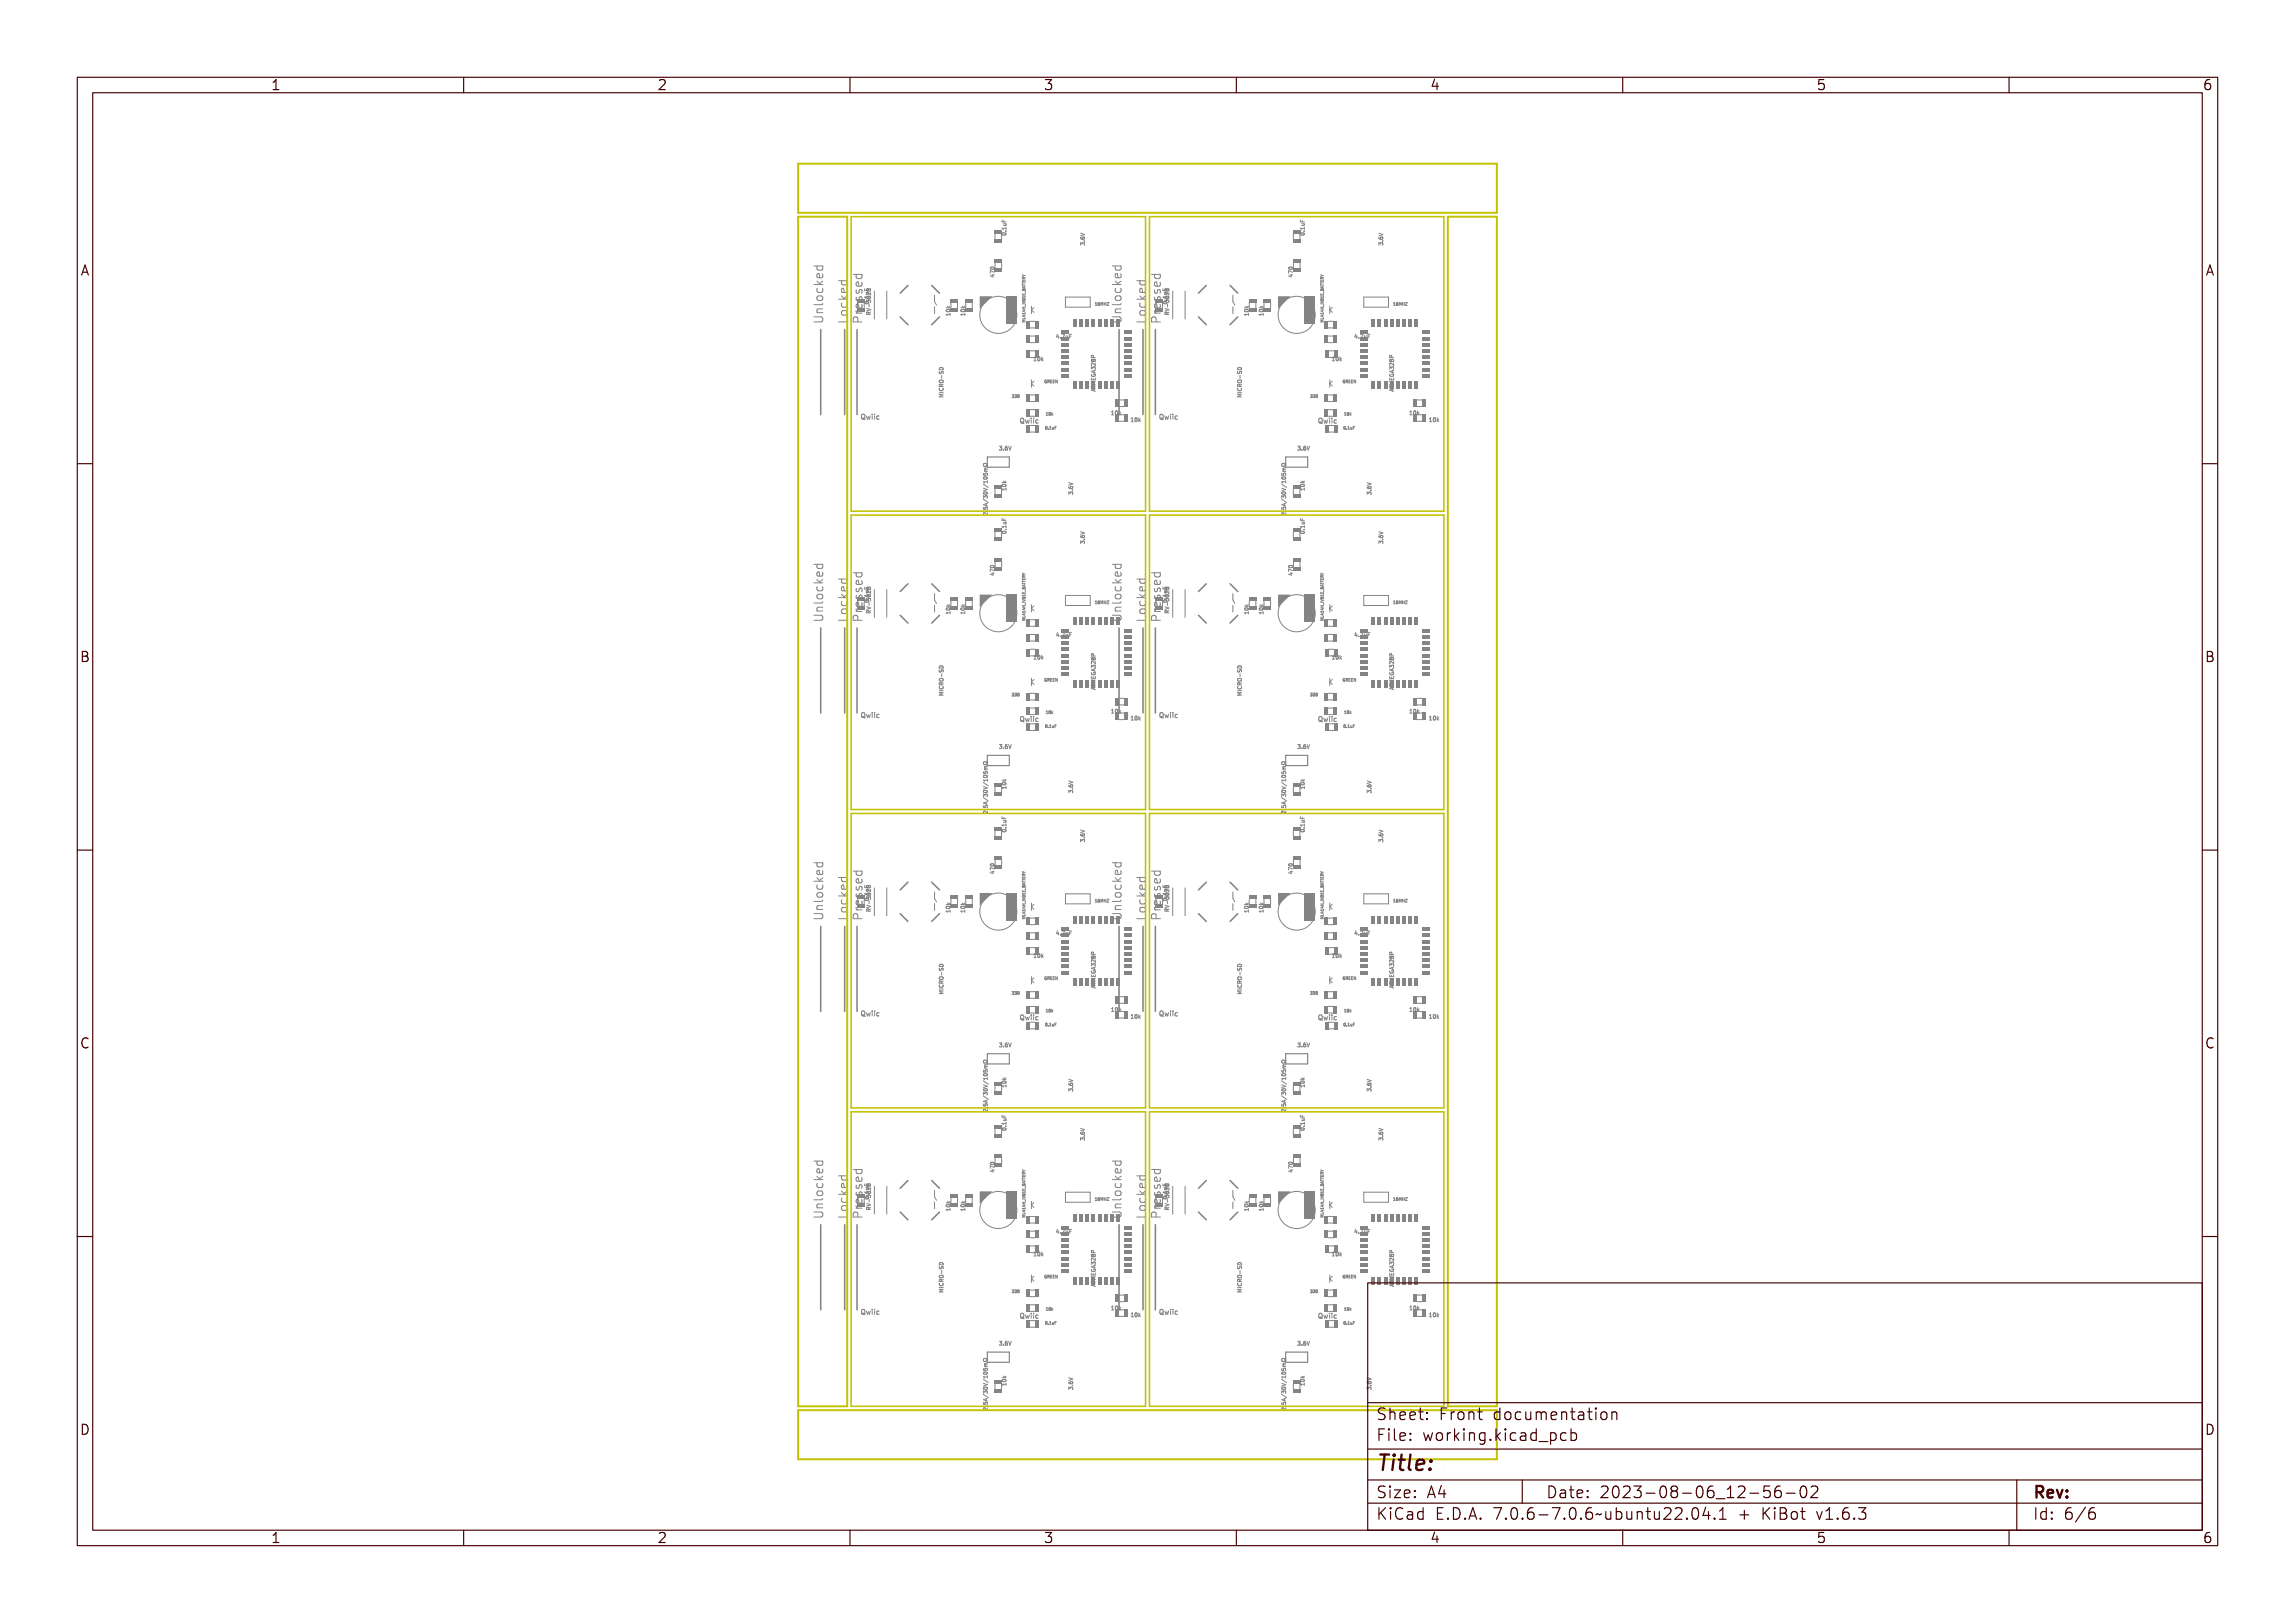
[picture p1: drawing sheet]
<svg xmlns="http://www.w3.org/2000/svg" width="297mm" height="210mm" viewBox="0 0 297 210" stroke-linecap="round" stroke-linejoin="round" font-family="sans-serif">
<defs><g id="words">
<text font-size="2.7" fill="#480000" x="178" y="190.3">Title:</text>
<g font-size="2" fill="#480000">
<text x="178" y="183.7">Sheet: Front documentation</text>
<text x="178" y="186.5">File: working.kicad_pcb</text>
<text x="178" y="193.9">Size: A4</text>
<text x="178" y="196.6">KiCad E.D.A. 7.0.6-7.0.6~ubuntu22.04.1 + KiBot v1.6.3</text>
<text x="200" y="193.9">Date: 2023-08-06_12-56-02</text>
<text x="263" y="196.6">Id: 6/6</text>
<text x="263" y="193.9">Rev:</text>
</g>
<g font-size="1.7" fill="#480000">
<text x="35" y="11.7">1</text>
<text x="85" y="11.7">2</text>
<text x="135" y="11.7">3</text>
<text x="185" y="11.7">4</text>
<text x="235" y="11.7">5</text>
<text x="285" y="11.7">6</text>
<text x="10.5" y="35.7">A</text>
<text x="285.5" y="35.7">A</text>
<text x="10.5" y="85.6">B</text>
<text x="285.5" y="85.6">B</text>
<text x="10.5" y="135.7">C</text>
<text x="285.5" y="135.7">C</text>
<text x="10.5" y="185.6">D</text>
<text x="285.5" y="185.6">D</text>
<text x="35" y="199.7">1</text>
<text x="85" y="199.7">2</text>
<text x="135" y="199.7">3</text>
<text x="185" y="199.7">4</text>
<text x="235" y="199.7">5</text>
<text x="285" y="199.7">6</text>
</g>
<g font-size=".9" fill="#848484">
<text x="111.3" y="54.3">Qwiic</text>
<text x="131.9" y="54.8">Qwiic</text>
<text x="149.9" y="54.3">Qwiic</text>
<text x="170.5" y="54.8">Qwiic</text>
<text x="111.3" y="92.9">Qwiic</text>
<text x="131.9" y="93.4">Qwiic</text>
<text x="149.9" y="92.9">Qwiic</text>
<text x="170.5" y="93.4">Qwiic</text>
<text x="111.3" y="131.5">Qwiic</text>
<text x="149.9" y="131.5">Qwiic</text>
<text x="131.9" y="132.1">Qwiic</text>
<text x="170.5" y="132.1">Qwiic</text>
<text x="111.3" y="170.2">Qwiic</text>
<text x="131.9" y="170.7">Qwiic</text>
<text x="149.9" y="170.2">Qwiic</text>
<text x="170.5" y="170.7">Qwiic</text>
</g>
<g font-size=".7" fill="#848484">
<text x="130.2" y="30.6" transform="rotate(-90 130.2 30.6)">0.1uF</text>
<text x="140.4" y="31.9" transform="rotate(-90 140.4 31.9)">3.6V</text>
<text x="167.3" y="35.6" transform="rotate(-90 167.3 35.6)">470</text>
<text x="168.8" y="30.6" transform="rotate(-90 168.8 30.6)">0.1uF</text>
<text x="179" y="31.9" transform="rotate(-90 179 31.9)">3.6V</text>
<text x="112.7" y="40.9" transform="rotate(-90 112.7 40.9)">RV-3028</text>
<text x="123" y="40.7" transform="rotate(-90 123 40.7)">10k</text>
<text x="124.9" y="40.7" transform="rotate(-90 124.9 40.7)">10k</text>
<text x="151" y="39.5" transform="rotate(-90 151 39.5)">0.1uF</text>
<text x="151.3" y="40.9" transform="rotate(-90 151.3 40.9)">RV-3028</text>
<text x="161.6" y="40.7" transform="rotate(-90 161.6 40.7)">10k</text>
<text x="163.5" y="40.7" transform="rotate(-90 163.5 40.7)">10k</text>
<text x="133.6" y="46.7">10k</text>
<text x="136.6" y="43.8">4.7uF</text>
<text x="172.3" y="46.7">10k</text>
<text x="175.2" y="43.8">4.7uF</text>
<text x="122.1" y="51.5" transform="rotate(-90 122.1 51.5)">MICRO-SD</text>
<text x="144" y="53.7">10k</text>
<text x="160.7" y="51.5" transform="rotate(-90 160.7 51.5)">MICRO-SD</text>
<text x="180.4" y="49.9" transform="rotate(-90 180.4 49.9)">ATMEGA328P</text>
<text x="182.6" y="53.7">10k</text>
<text x="129.2" y="58.3">3.6V</text>
<text x="146.5" y="54.6">10k</text>
<text x="167.8" y="58.3">3.6V</text>
<text x="185.1" y="54.6">10k</text>
<text x="127.8" y="65.5" transform="rotate(-90 127.8 65.5)">2.5A/30V/105mΩ</text>
<text x="130.2" y="63.6" transform="rotate(-90 130.2 63.6)">10k</text>
<text x="138.9" y="64" transform="rotate(-90 138.9 64)">3.6V</text>
<text x="166.4" y="65.5" transform="rotate(-90 166.4 65.5)">2.5A/30V/105mΩ</text>
<text x="177.5" y="64" transform="rotate(-90 177.5 64)">3.6V</text>
<text x="130.2" y="69.2" transform="rotate(-90 130.2 69.2)">0.1uF</text>
<text x="168.8" y="69.2" transform="rotate(-90 168.8 69.2)">0.1uF</text>
<text x="179" y="70.5" transform="rotate(-90 179 70.5)">3.6V</text>
<text x="128.7" y="74.2" transform="rotate(-90 128.7 74.2)">470</text>
<text x="112.4" y="78.1" transform="rotate(-90 112.4 78.1)">0.1uF</text>
<text x="123" y="79.3" transform="rotate(-90 123 79.3)">10k</text>
<text x="124.9" y="79.3" transform="rotate(-90 124.9 79.3)">10k</text>
<text x="136.6" y="82.4">4.7uF</text>
<text x="151" y="78.1" transform="rotate(-90 151 78.1)">0.1uF</text>
<text x="151.3" y="79.5" transform="rotate(-90 151.3 79.5)">RV-3028</text>
<text x="161.6" y="79.3" transform="rotate(-90 161.6 79.3)">10k</text>
<text x="163.5" y="79.3" transform="rotate(-90 163.5 79.3)">10k</text>
<text x="175.2" y="82.4">4.7uF</text>
<text x="133.6" y="85.3">10k</text>
<text x="141.8" y="88.5" transform="rotate(-90 141.8 88.5)">ATMEGA328P</text>
<text x="172.3" y="85.3">10k</text>
<text x="122.1" y="90.1" transform="rotate(-90 122.1 90.1)">MICRO-SD</text>
<text x="144" y="92.3">10k</text>
<text x="146.5" y="93.2">10k</text>
<text x="160.7" y="90.1" transform="rotate(-90 160.7 90.1)">MICRO-SD</text>
<text x="182.6" y="92.3">10k</text>
<text x="185.1" y="93.2">10k</text>
<text x="129.2" y="96.9">3.6V</text>
<text x="167.8" y="96.9">3.6V</text>
<text x="127.8" y="104.1" transform="rotate(-90 127.8 104.1)">2.5A/30V/105mΩ</text>
<text x="130.2" y="107.8" transform="rotate(-90 130.2 107.8)">0.1uF</text>
<text x="130.2" y="102.2" transform="rotate(-90 130.2 102.2)">10k</text>
<text x="138.9" y="102.6" transform="rotate(-90 138.9 102.6)">3.6V</text>
<text x="168.8" y="107.8" transform="rotate(-90 168.8 107.8)">0.1uF</text>
<text x="168.8" y="102.2" transform="rotate(-90 168.8 102.2)">10k</text>
<text x="128.7" y="112.8" transform="rotate(-90 128.7 112.8)">470</text>
<text x="140.4" y="109.1" transform="rotate(-90 140.4 109.1)">3.6V</text>
<text x="167.3" y="112.8" transform="rotate(-90 167.3 112.8)">470</text>
<text x="179" y="109.1" transform="rotate(-90 179 109.1)">3.6V</text>
<text x="112.4" y="116.7" transform="rotate(-90 112.4 116.7)">0.1uF</text>
<text x="112.7" y="118.1" transform="rotate(-90 112.7 118.1)">RV-3028</text>
<text x="123" y="117.9" transform="rotate(-90 123 117.9)">10k</text>
<text x="124.9" y="117.9" transform="rotate(-90 124.9 117.9)">10k</text>
<text x="151.3" y="118.1" transform="rotate(-90 151.3 118.1)">RV-3028</text>
<text x="161.6" y="117.9" transform="rotate(-90 161.6 117.9)">10k</text>
<text x="163.5" y="117.9" transform="rotate(-90 163.5 117.9)">10k</text>
<text x="133.6" y="123.9">10k</text>
<text x="136.6" y="121">4.7uF</text>
<text x="172.3" y="123.9">10k</text>
<text x="175.2" y="121">4.7uF</text>
<text x="141.8" y="127.1" transform="rotate(-90 141.8 127.1)">ATMEGA328P</text>
<text x="144" y="130.9">10k</text>
<text x="146.5" y="131.8">10k</text>
<text x="160.7" y="128.8" transform="rotate(-90 160.7 128.8)">MICRO-SD</text>
<text x="180.4" y="127.1" transform="rotate(-90 180.4 127.1)">ATMEGA328P</text>
<text x="182.6" y="130.9">10k</text>
<text x="185.1" y="131.8">10k</text>
<text x="129.2" y="135.5">3.6V</text>
<text x="167.8" y="135.5">3.6V</text>
<text x="127.8" y="142.7" transform="rotate(-90 127.8 142.7)">2.5A/30V/105mΩ</text>
<text x="130.2" y="140.8" transform="rotate(-90 130.2 140.8)">10k</text>
<text x="166.4" y="142.7" transform="rotate(-90 166.4 142.7)">2.5A/30V/105mΩ</text>
<text x="168.8" y="140.8" transform="rotate(-90 168.8 140.8)">10k</text>
<text x="130.2" y="146.4" transform="rotate(-90 130.2 146.4)">0.1uF</text>
<text x="140.4" y="147.7" transform="rotate(-90 140.4 147.7)">3.6V</text>
<text x="168.8" y="146.4" transform="rotate(-90 168.8 146.4)">0.1uF</text>
<text x="179" y="147.7" transform="rotate(-90 179 147.7)">3.6V</text>
<text x="112.4" y="155.3" transform="rotate(-90 112.4 155.3)">0.1uF</text>
<text x="128.7" y="151.4" transform="rotate(-90 128.7 151.4)">470</text>
<text x="151" y="155.3" transform="rotate(-90 151 155.3)">0.1uF</text>
<text x="112.7" y="156.7" transform="rotate(-90 112.7 156.7)">RV-3028</text>
<text x="123" y="156.5" transform="rotate(-90 123 156.5)">10k</text>
<text x="124.9" y="156.5" transform="rotate(-90 124.9 156.5)">10k</text>
<text x="136.6" y="159.6">4.7uF</text>
<text x="151.3" y="156.7" transform="rotate(-90 151.3 156.7)">RV-3028</text>
<text x="163.5" y="156.5" transform="rotate(-90 163.5 156.5)">10k</text>
<text x="175.2" y="159.6">4.7uF</text>
<text x="122.1" y="167.4" transform="rotate(-90 122.1 167.4)">MICRO-SD</text>
<text x="133.6" y="162.5">10k</text>
<text x="141.8" y="165.7" transform="rotate(-90 141.8 165.7)">ATMEGA328P</text>
<text x="172.3" y="162.5">10k</text>
<text x="144" y="169.5">10k</text>
<text x="146.5" y="170.4">10k</text>
<text x="182.6" y="169.5">10k</text>
<text x="185.1" y="170.4">10k</text>
<text x="129.2" y="174.1">3.6V</text>
<text x="130.2" y="179.4" transform="rotate(-90 130.2 179.4)">10k</text>
<text x="167.8" y="174.1">3.6V</text>
<text x="177.5" y="179.8" transform="rotate(-90 177.5 179.8)">3.6V</text>
<text x="166.4" y="181.4" transform="rotate(-90 166.4 181.4)">2.5A/30V/105mΩ</text>
</g>
<g font-size=".5" fill="#848484">
<text x="141.6" y="39.5">16MHZ</text>
<text x="180.3" y="39.5">16MHZ</text>
<text x="131.1" y="51.5">330</text>
<text x="135.3" y="53.8">10k</text>
<text x="135.5" y="49.6">GREEN</text>
<text x="169.7" y="51.5">330</text>
<text x="173.9" y="53.8">10k</text>
<text x="174.1" y="49.6">GREEN</text>
<text x="135.3" y="55.6">0.1uF</text>
<text x="173.9" y="55.6">0.1uF</text>
<text x="141.6" y="78.1">16MHZ</text>
<text x="180.3" y="78.1">16MHZ</text>
<text x="135.5" y="88.2">GREEN</text>
<text x="174.1" y="88.2">GREEN</text>
<text x="131.1" y="90.1">330</text>
<text x="135.3" y="92.4">10k</text>
<text x="135.3" y="94.2">0.1uF</text>
<text x="169.7" y="90.1">330</text>
<text x="173.9" y="92.4">10k</text>
<text x="173.9" y="94.2">0.1uF</text>
<text x="141.6" y="116.7">16MHZ</text>
<text x="180.3" y="116.7">16MHZ</text>
<text x="131.1" y="128.7">330</text>
<text x="135.3" y="131">10k</text>
<text x="135.5" y="126.8">GREEN</text>
<text x="169.7" y="128.7">330</text>
<text x="173.9" y="131">10k</text>
<text x="174.1" y="126.8">GREEN</text>
<text x="135.3" y="132.8">0.1uF</text>
<text x="173.9" y="132.8">0.1uF</text>
<text x="141.6" y="155.4">16MHZ</text>
<text x="180.3" y="155.4">16MHZ</text>
<text x="131.1" y="167.3">330</text>
<text x="135.5" y="165.4">GREEN</text>
<text x="169.7" y="167.3">330</text>
<text x="174.1" y="165.4">GREEN</text>
<text x="135.3" y="169.6">10k</text>
<text x="135.3" y="171.4">0.1uF</text>
<text x="173.9" y="169.6">10k</text>
<text x="173.9" y="171.4">0.1uF</text>
</g>
</g></defs>
<g fill="none" stroke="#848484" stroke-width=".13">
<path d="M105.3 36.8h1.2M105.3 34.4h1.2M105.4 39.7h.9l.1-.3h.1v.4h-1v.3h-.1zM105.4 34.8h1.1v.2h-.1l.1 .1a.41 .41 0 0 1-.4 .4 .41 .41 0 0 1-.4-.5h.1h-.4zM105.7 36.6l.3 .3 .5-.4v.2l-.4 .3 .1 .1h.3v.2h-1.1v-.2h.6l-.3-.4zM105.7 36.4l.5 .4M105.7 37.6h.2a.3 .3 0 0 0 0 .4 .3 .3 0 0 0 .4 0 .3 .3 0 0 0 0-.4 .32 .32 0 0 1 .3 .3 .32 .32 0 0 1-.3 .3 .43 .43 0 0 1-.5-.1 .43 .43 0 0 1-.1-.5zM105.8 34.4l-.1 .3 .2 .3h.4l.1-.1v-.5M105.8 37.3l-.1 .3 .2 .2h.4l.1-.1v-.4M105.8 35.8l.3-.1v.6a.32 .32 0 0 0 .3-.2 .32 .32 0 0 0 0-.4h.1a.44 .44 0 0 1-.3 .7 .44 .44 0 0 1-.5-.5zM105.8 38.5a.42 .42 0 0 1 .6 0 .42 .42 0 0 1 0 .6h-.1a.4 .4 0 0 1-.5 0 .4 .4 0 0 1 0-.6zM105.8 38.3h.6l.1 .2-.1 .3-.1 .1-.5-.1-.1-.1z"/>
<path d="M105.9 35.9l.1-.1v.5l-.2-.2zM105.9 38.6h.3l.2 .1a.3 .3 0 0 1-.3 .3 .3 .3 0 0 1-.3-.3zM105.9 35h.3l.2 .1a.3 .3 0 0 1-.3 .3 .3 .3 0 0 1-.3-.3zM106.4 35.5l.1 .3-.2 .1h-.5v-.4l.2-.1 .1 .5M106.5 40h-.7l-.1 .3 .1 .2M106.5 39.3l-.2 .1h-1M106.5 36.4l-.5 .3M108.5 38.7h1.2M108.5 36.3h1.2M108.5 36.7h1.2v.1h-.1l.1 .1a.41 .41 0 0 1-.4 .5 .41 .41 0 0 1-.4-.6h.1h-.5zM108.9 38.4l.3 .3 .5-.3v.1l-.4 .3 .1 .1h.3v.2h-1.2v-.2h.7l-.3-.3zM108.9 38.3l.4 .4"/>
<path d="M108.9 39.4h.2a.3 .3 0 0 0 0 .4 .3 .3 0 0 0 .4 0 .3 .3 0 0 0 0-.4 .32 .32 0 0 1 .2 .3 .32 .32 0 0 1-.2 .3 .43 .43 0 0 1-.5-.1 .43 .43 0 0 1-.1-.5zM108.9 36.3v.3l.2 .3h.3l.2-.1v-.5M108.9 39.2v.3l.2 .3h.3l.2-.2v-.4M109 37.6l.3-.1v.6a.32 .32 0 0 0 .3-.2 .32 .32 0 0 0-.1-.4h.2a.44 .44 0 0 1-.3 .8 .44 .44 0 0 1-.5-.6zM109 36.9a.33 .33 0 0 1 .4-.1 .33 .33 0 0 1 .2 .3 .33 .33 0 0 1-.4 .1 .33 .33 0 0 1-.2-.3zM109 37.7l.2-.1v.5l-.2-.1zM109.6 37.4l.1 .3-.2 .1h-.6v-.4l.3-.1 .1 .5M109.7 38.3l-.5 .3M110.4 35.5h1.2M110.4 35.7h1.2v.2h-.1l.1 .1a.41 .41 0 0 1-.4 .4 .41 .41 0 0 1-.4-.5h.1h-.5zM110.8 38.5h.1a.21 .21 0 0 0-.1 .3 .21 .21 0 0 0 .3 .1 .32 .32 0 0 1 .1-.3 .32 .32 0 0 1 .4 0v.4l-.2 .1a.3 .3 0 0 0 0-.5l-.1 .1a.32 .32 0 0 1-.1 .3 .32 .32 0 0 1-.4 0zM110.8 37.6h.1a.21 .21 0 0 0-.1 .3 .21 .21 0 0 0 .3 .1 .32 .32 0 0 1 .1-.3 .32 .32 0 0 1 .4 0v.4l-.2 .1a.3 .3 0 0 0 0-.5l-.1 .1a.32 .32 0 0 1-.1 .3 .32 .32 0 0 1-.4 0z"/>
<path d="M110.9 35.5l-.1 .3 .2 .2h.3l.2-.1v-.4M110.9 37.5l-.1 .3 .2 .2 .1-.1 .1-.4h.3v.5M110.9 38.4l-.1 .3 .2 .2 .1-.1 .1-.4h.3v.5M110.9 39.4h.3v.5a.32 .32 0 0 0 .3-.2 .32 .32 0 0 0-.1-.3h.2a.44 .44 0 0 1-.3 .7 .44 .44 0 0 1-.5-.5zM110.9 36.7l.3-.1v.6a.32 .32 0 0 0 .3-.2 .32 .32 0 0 0-.1-.4h.2a.44 .44 0 0 1-.3 .7 .44 .44 0 0 1-.5-.5zM110.9 36a.33 .33 0 0 1 .4-.1 .33 .33 0 0 1 .2 .3 .33 .33 0 0 1-.4 .1 .33 .33 0 0 1-.2-.3zM110.9 39.5h.2v.4l-.2-.1zM110.9 36.8l.2-.1v.5l-.2-.2zM111.5 36.5l.1 .4-.2 .1h-.5v-.5h.2l.1 .5M111.5 39.4l.1 .3-.2 .2-.5-.1v-.4l.2-.1 .1 .6M111.9 37.4v.2h.5M111.9 38.4h.5v-.1v.3v-.1h-.4v.1z"/>
<path d="M111.9 37.5l.1 .2h.1l.1-.2v.2l.2 .1h-.5zM111.9 39.1v.2M112 39.1h.3l.1 .1a.24 .24 0 0 1-.2 .2 .24 .24 0 0 1-.3-.2zM112 39.2a.22 .22 0 0 1 .4 .1 .22 .22 0 0 1-.4-.1zM112.1 37.9h.3v.1a.12 .12 0 0 1 0 .1 .12 .12 0 0 1-.1 .1l-.2-.1h.3v-.1zM112.1 37.4v.2M112.2 39.3h.2v.1a.16 .16 0 0 1 .3-.1 .16 .16 0 0 1-.1 .3v-.1a.11 .11 0 0 0-.1-.2 .11 .11 0 0 0 0 .2l-.2-.1-.1 .2zM112.2 38.5h.2l.2 .2 .1-.2v.3l-.4-.3-.1 .3zM112.2 38.1h.2a.14 .14 0 0 1 .2 0 .14 .14 0 0 1 0 .2 .14 .14 0 0 1-.2 0 .14 .14 0 0 1-.2 0 .14 .14 0 0 1 0-.2zM112.2 38.9h.4l.1 .1a.24 .24 0 0 1-.3 .2 .24 .24 0 0 1-.2-.2zM112.2 39a.22 .22 0 0 1 .4 .1 .22 .22 0 0 1-.4-.1zM112.3 37.4l-.1 .1 .1 .2"/>
<path d="M112.3 37.7h.1M112.3 37.4h.1M112.3 37.4l.1 .1M112.3 38.8l.1 .1zM112.4 37.6h.1M112.4 37.6l-.1 .1M112.4 37.5l.1-.1 .2 .1-.1 .1h-.2M112.4 37.5v.1M112.4 38.4h-.5l.1 .1M112.5 39.8v.1zM122.5 40l.3-.1 .2 .1a.24 .24 0 0 1-.3 .2 .24 .24 0 0 1-.2-.2zM122.6 39.5l.1 .2 .3-.2-.2 .2 .2 .1h-.5l.3-.1z"/>
<path d="M124.4 40l.3-.1 .2 .1a.24 .24 0 0 1-.3 .2 .24 .24 0 0 1-.2-.2zM124.5 39.5l.1 .2 .3-.2-.2 .2 .2 .1h-.5l.3-.1zM128.2 34.6a.25 .25 0 0 1 .3-.1 .25 .25 0 0 1 .1 .3 .25 .25 0 0 1-.2 .1 .25 .25 0 0 1-.2-.3zM128.2 35.3l.4-.1 .1 .2h-.1l-.1 .2zM128.2 34.9l.5 .2-.5-.2v.3zM128.2 34.5l.4-.1 .1 .1a.24 .24 0 0 1-.3 .3 .24 .24 0 0 1-.2-.3zM128.3 34.6a.22 .22 0 0 1 .3 0 .22 .22 0 0 1-.3 0zM128.3 35.4h.2v.1zM128.3 35.6h.4M128.5 35.5v.3l-.4-.1M128.7 35.2l-.5-.2v.4M129.7 29.5h.5v-.1v.3v-.1h-.4l-.1 .1z"/>
<path d="M129.7 28.6l.1 .2h.1l.1-.2v.2l.2 .1h-.5zM129.8 30.3l.3-.1 .1 .1a.24 .24 0 0 1-.2 .2 .24 .24 0 0 1-.3-.2zM129.8 30.3a.22 .22 0 0 1 .4 .1 .22 .22 0 0 1-.4-.1zM129.8 29h.4v.1a.12 .12 0 0 1 0 .1 .12 .12 0 0 1-.1 .1l-.3-.1h.3v-.1zM130.1 29.9l.1 .1zM132.3 36.2v.2h.4v-.2M132.3 38v.2h.4v-.2M132.3 36.5v.2M132.3 36.8v.2M132.3 39.8h.4M132.3 36.9h.4M132.3 40h.4"/>
<path d="M132.3 39.3h.4M132.3 39l.4 .1-.4 .1M132.3 36.6h.4M132.3 35.5l.2 .2M132.3 38.7h.2l.2 .1-.3 .1zM132.3 39.5l.1 .1 .3-.1v.2h-.1h-.3zM132.3 39.2l.4 .2-.4 .1 .3-.1zM132.3 38.8l.4-.1v.2l-.3-.1v.1zM132.3 38.4l.1 .2h.1v-.2v.2h.1l.1-.2v.2h-.4zM132.3 37.6l.4-.1-.1 .1 .1 .2zM132.3 37.3l.1 .1h.3h-.3l-.1 .1zM132.3 37l.1 .1h.3h-.3l-.1 .1z"/>
<path d="M132.3 36.7l.1 .2h.1v-.2v.2h.1l.1-.2v.2h-.4zM132.3 36.1l.4 .2-.4 .1 .2-.1zM132.4 37.9l.2-.1 .1 .3h-.4zM132.4 36.5h.1l.2-.1-.2 .2h.2h-.4zM132.4 39h.3a.15 .15 0 0 1-.2 .2 .15 .15 0 0 1-.1-.2zM132.4 37.7l.1-.1v.1zM132.4 39l.2 .1h-.2zM132.4 37.9l.1 .1h-.1zM132.4 36.5l.1 .1h-.1zM132.4 37.4h-.1v.2h.4l-.1-.2-.1 .1M132.4 37.4h.1M132.5 37.4v.1"/>
<path d="M132.5 36.3v.1M132.5 37.5v.1M132.5 38.1v.1M132.5 39.8v.2M132.5 36.1v-.2h-.2v.2h.4M132.5 35.7h.2M132.5 35.7l-.2 .1M132.5 37.9h.1v.1h-.1zM132.6 37.1v.2M132.7 38.3v.2M132.7 38.4h-.4l.1 .1M132.7 37l-.4 .2 .4 .1"/>
<path d="M132.7 35.9l-.2 .1M132.7 37.7v.2M132.7 39.4v.3M132.8 39.8v.3zM132.8 38.1v.3zM139.9 30.2l.5 .2v.1l-.5 .1v-.1l.4-.1zM139.9 30.7h.1a.15 .15 0 0 0 0 .2 .15 .15 0 0 0 .1 0 .17 .17 0 0 1 .1-.2 .17 .17 0 0 1 .2 .1 .17 .17 0 0 1-.2 .2 .23 .23 0 0 1-.2 0 .23 .23 0 0 1-.1-.3zM139.9 31.5h.1l.1 .1a.15 .15 0 0 1 .3 0 .15 .15 0 0 1-.1 .2v-.1a.11 .11 0 0 0-.1-.1 .11 .11 0 0 0-.1 .1l-.1-.1-.1 .2zM140.3 31.2l.1 .1zM141.7 39.2h.1v.3h.1h-.2h.1v-.3zM142 39.2h.2l-.2 .1a.12 .12 0 0 1 .2 .1 .12 .12 0 0 1-.1 .1 .12 .12 0 0 1-.1-.1zM142.3 39.2l.1 .1 .1-.1v.3v-.3l-.1 .2-.1-.2v.3z"/>
<path d="M142.6 39.2v.1h.2v-.1v.3v-.1h-.2v.1zM142.9 39.2h.2l-.2 .3h.2h-.2l.2-.3zM143.3 39.1h.2l-.2 .4h.2M143.9 36.8h1.2M143.9 34.4h1.2M144 39.7h.9l.1-.3h.1v.4h-1v.3h-.1zM144 34.8h1.1v.2h-.1l.2 .1a.41 .41 0 0 1-.5 .4 .41 .41 0 0 1-.3-.5h-.4zM144.3 36.6l.3 .3 .5-.4v.2l-.4 .3 .1 .1h.3v.2h-1.1v-.2h.6l-.3-.4zM144.3 36.4l.5 .4M144.3 37.6h.2a.3 .3 0 0 0 0 .4 .3 .3 0 0 0 .4 0 .3 .3 0 0 0 0-.4 .32 .32 0 0 1 .3 .3 .32 .32 0 0 1-.3 .3 .44 .44 0 0 1-.5-.1 .44 .44 0 0 1-.1-.5zM144.4 37.3l-.1 .3 .2 .2h.4l.1-.1v-.4M144.4 38.4l.1-.1h.4l.1 .1 .1 .3-.2 .2h-.4l-.2-.2z"/>
<path d="M144.4 34.4l-.1 .3 .2 .3h.4l.1-.1v-.5M144.4 35.8l.4-.1v.6a.32 .32 0 0 0 .3-.2 .32 .32 0 0 0-.1-.4h.1a.44 .44 0 0 1-.3 .7 .44 .44 0 0 1-.5-.5zM144.4 38.5a.42 .42 0 0 1 .6 0 .42 .42 0 0 1 0 .6h-.1a.4 .4 0 0 1-.5 0 .4 .4 0 0 1 0-.6zM144.5 35.9l.1-.1v.5l-.2-.2zM144.5 38.6h.4l.1 .1a.3 .3 0 0 1-.3 .3 .3 .3 0 0 1-.3-.3zM144.5 35h.4l.1 .1a.3 .3 0 0 1-.3 .3 .3 .3 0 0 1-.3-.3zM145 35.5l.1 .3-.2 .1h-.5v-.4l.2-.1 .1 .5M145.1 40h-.7l-.1 .3 .1 .2M145.1 39.3l-.2 .1h-1M145.1 36.4l-.4 .3M147.1 38.7h1.2M147.1 36.3h1.2"/>
<path d="M147.2 36.7h1.1v.1h-.1l.1 .1a.41 .41 0 0 1-.4 .5 .41 .41 0 0 1-.4-.6h.1h-.4zM147.5 38.4l.3 .3 .5-.3v.1l-.4 .3 .1 .1h.3v.2h-1.1v-.2h.6l-.3-.3zM147.5 38.3l.4 .4M147.5 39.4h.2a.3 .3 0 0 0 0 .4 .3 .3 0 0 0 .4 0 .3 .3 0 0 0 0-.4 .32 .32 0 0 1 .3 .3 .32 .32 0 0 1-.3 .3 .43 .43 0 0 1-.5-.1 .43 .43 0 0 1-.1-.5zM147.6 36.3l-.1 .3 .2 .3h.3l.2-.1v-.5M147.6 39.2l-.1 .3 .2 .3h.3l.2-.2v-.4M147.6 37.6l.3-.1v.6a.32 .32 0 0 0 .3-.2 .32 .32 0 0 0-.1-.4h.2a.44 .44 0 0 1-.3 .8 .44 .44 0 0 1-.5-.6zM147.6 36.9a.33 .33 0 0 1 .4-.1 .33 .33 0 0 1 .2 .3 .33 .33 0 0 1-.4 .1 .33 .33 0 0 1-.2-.3zM147.6 37.7l.2-.1v.5l-.2-.1zM148.2 37.4l.1 .3-.2 .1h-.5v-.4l.2-.1 .1 .5M148.3 38.3l-.5 .3M149 35.5h1.2"/>
<path d="M149.1 35.7h1.1v.2h-.1l.1 .1a.41 .41 0 0 1-.4 .4 .41 .41 0 0 1-.4-.5h.1h-.4zM149.4 38.5h.1a.21 .21 0 0 0-.1 .3 .21 .21 0 0 0 .3 .1 .32 .32 0 0 1 .1-.3 .32 .32 0 0 1 .4 0v.4l-.2 .1a.3 .3 0 0 0 0-.5l-.1 .1a.32 .32 0 0 1-.1 .3 .32 .32 0 0 1-.4 0zM149.4 37.6h.1a.21 .21 0 0 0-.1 .3 .21 .21 0 0 0 .3 .1 .32 .32 0 0 1 .1-.3 .32 .32 0 0 1 .4 0v.4l-.2 .1a.3 .3 0 0 0 0-.5l-.1 .1a.32 .32 0 0 1-.1 .3 .32 .32 0 0 1-.4 0zM149.5 38.4l-.1 .3 .2 .2 .1-.1 .1-.4h.3v.5M149.5 35.5l-.1 .3 .2 .2h.3l.2-.1v-.4M149.5 37.5l-.1 .3 .2 .2 .1-.1 .1-.4h.3v.5M149.5 39.4h.3v.5a.32 .32 0 0 0 .3-.2 .32 .32 0 0 0-.1-.3h.2a.44 .44 0 0 1-.3 .7 .44 .44 0 0 1-.5-.5zM149.5 36.7l.3-.1v.6a.32 .32 0 0 0 .3-.2 .32 .32 0 0 0-.1-.4h.2a.44 .44 0 0 1-.3 .7 .44 .44 0 0 1-.5-.5zM149.5 39.5h.2v.4l-.2-.1zM149.5 36.8l.2-.1v.5l-.2-.2zM149.6 35.9h.3l.2 .1a.3 .3 0 0 1-.3 .3 .3 .3 0 0 1-.3-.3zM150.1 36.5l.1 .4-.2 .1h-.5v-.5h.2l.1 .5"/>
<path d="M150.1 39.4l.1 .3-.2 .2-.5-.1v-.4l.2-.1 .1 .6M150.5 38.4h.5v-.1v.3v-.1h-.4v.1zM150.5 37.5l.1 .2h.2v-.2v.2l.2 .1h-.5zM150.6 39.1h.3l.1 .1a.24 .24 0 0 1-.2 .2 .24 .24 0 0 1-.2-.2zM150.6 39.2a.22 .22 0 0 1 .4 .1 .22 .22 0 0 1-.4-.1zM150.7 37.9h.3v.1a.12 .12 0 0 1 0 .1 .12 .12 0 0 1-.1 .1l-.2-.1h.3v-.1zM150.8 39.3h.2v.1a.16 .16 0 0 1 .3-.1 .16 .16 0 0 1-.1 .3v-.1a.11 .11 0 0 0-.1-.2 .11 .11 0 0 0 0 .2l-.2-.1-.1 .2zM150.8 38.5h.2l.2 .2 .1-.2v.3l-.4-.3-.1 .3zM150.8 38.1h.2a.15 .15 0 0 1 .3 0 .14 .14 0 0 1 0 .2 .15 .15 0 0 1-.3 0 .14 .14 0 0 1-.2 0 .14 .14 0 0 1 0-.2zM150.9 38.9h.3l.1 .1a.24 .24 0 0 1-.3 .2 .24 .24 0 0 1-.2-.2zM150.9 39a.22 .22 0 0 1 .3 .1 .22 .22 0 0 1-.3-.1zM150.9 38.8l.1 .1z"/>
<path d="M151.1 39.8v.1zM161.1 40l.3-.1 .2 .1a.24 .24 0 0 1-.3 .2 .24 .24 0 0 1-.2-.2zM161.2 39.5l.2 .2 .2-.2-.2 .2 .2 .1h-.5l.3-.1zM163 40l.4-.1 .1 .1a.24 .24 0 0 1-.3 .2 .24 .24 0 0 1-.2-.2zM163.1 39.5l.2 .2 .2-.2-.2 .2 .2 .1h-.5l.3-.1zM166.8 35.3l.4-.1 .1 .2h-.1l-.1 .2zM166.8 34.9l.5 .2-.4-.2-.1 .3zM166.9 34.5l.3-.1 .1 .1a.24 .24 0 0 1-.2 .3 .24 .24 0 0 1-.3-.3zM166.9 34.6a.22 .22 0 0 1 .3 0 .22 .22 0 0 1-.3 0zM166.9 35.4h.2v.1zM168.3 29.5h.5v-.1v.3v-.1h-.4l-.1 .1zM168.3 28.6l.1 .2h.1l.1-.2v.2l.2 .1h-.5z"/>
<path d="M168.3 30.3a.24 .24 0 0 1 .3-.1 .24 .24 0 0 1 .2 .3h-.4zM168.4 30.3a.22 .22 0 0 1 .4 .1 .22 .22 0 0 1-.4-.1zM168.4 29h.4v.2l-.4 .1 .4-.1zM168.7 29.9l.1 .1zM170.9 36.2v.2h.4v-.2M170.9 38v.2h.4v-.2M170.9 36.5v.2M170.9 36.8v.2M170.9 39.8h.4M170.9 36.9h.4M170.9 40h.4M170.9 39.3h.4"/>
<path d="M170.9 36.6h.4M170.9 39l.4 .1-.4 .1M170.9 35.5l.2 .2M170.9 38.7h.4a.16 .16 0 0 1-.2 .2 .16 .16 0 0 1-.2-.2zM170.9 39.5l.1 .1 .3-.1v.2h-.1h-.3zM170.9 39.2l.4 .2-.4 .1 .3-.1zM170.9 38.8l.4-.1v.2l-.3-.1v.1zM170.9 38.4l.1 .2h.1v-.2v.2h.1l.1-.2v.2h-.4zM170.9 37.6l.4-.1-.1 .1 .1 .2zM170.9 37.3l.1 .1h.3h-.3l-.1 .1zM170.9 37l.1 .1h.3h-.3l-.1 .1zM170.9 36.7l.1 .2h.1v-.2v.2h.1l.1-.2v.2h-.4z"/>
<path d="M170.9 36.1l.4 .2-.4 .1 .2-.1zM171 37.9l.2-.1 .1 .3h-.4zM171 36.5h.1l.2-.1-.2 .2h.2h-.4zM171 39h.3a.15 .15 0 0 1-.2 .2 .15 .15 0 0 1-.1-.2zM171 37.7l.2-.1v.1zM171 39l.3 .1h-.2zM171 37.9l.1 .1h-.1zM171 36.5l.1 .1h-.1zM171.1 37.4h-.2v.2h.4l-.1-.2-.1 .1M171.1 37.4h.1M171.1 37.4v.1M171.1 36.3v.1"/>
<path d="M171.1 37.5v.1M171.1 38.1v.1M171.1 39.8v.2M171.1 36.1v-.2h-.2v.2h.4M171.1 35.7h.2M171.1 35.7l-.2 .1M171.1 37.9h.1v.1h-.1zM171.2 37.1v.2M171.3 38.8h-.1M171.3 38.4h-.4l.1 .1M171.3 38.3v.2M171.3 37l-.4 .2 .4 .1"/>
<path d="M171.3 35.9l-.2 .1M171.3 37.7v.2M171.3 39.4v.3M171.4 39.8v.3zM171.4 38.1v.3zM178.5 30.2l.5 .2v.1l-.5 .1v-.1l.4-.1zM178.5 30.7h.1a.15 .15 0 0 0 0 .2 .15 .15 0 0 0 .1 0 .17 .17 0 0 1 .1-.2 .17 .17 0 0 1 .2 .1 .17 .17 0 0 1-.1 .2 .23 .23 0 0 1-.3 0 .23 .23 0 0 1-.1-.3zM178.5 31.5h.1l.1 .1a.15 .15 0 0 1 .3 0 .15 .15 0 0 1-.1 .2v-.1a.11 .11 0 0 0-.1-.1 .11 .11 0 0 0-.1 .1l-.1-.1-.1 .2zM178.9 31.2l.1 .1zM180.3 39.2h.1v.3h.1h-.2l.1-.3zM180.6 39.2h.2l-.2 .1a.12 .12 0 0 1 .2 .1 .12 .12 0 0 1-.1 .1 .12 .12 0 0 1-.1-.1zM180.9 39.2l.1 .1 .1-.1v.3v-.3l-.1 .2-.1-.2v.3z"/>
<path d="M181.2 39.2v.1h.2v-.1v.3v-.1h-.2v.1zM181.5 39.2h.2l-.2 .3h.2h-.2l.2-.3zM181.9 39.1h.2l-.2 .4h.2M105.3 41h1l.2 .2v.2l-.2 .3h-1M105.4 41.2h.7a.36 .36 0 0 1 .4 .4 .36 .36 0 0 1-.4 .3h-.7v-.1h.8a.21 .21 0 0 0 .2-.2 .21 .21 0 0 0-.2-.2h-.8zM105.7 40.5h.8M105.8 40.4l.7-.1v.2h-.6l-.1 .1 .1 .2h.6v.2h-.8v-.2h.1l-.1-.2zM108.6 41.7h1v-.5h.1v.7h-1.1zM109 40.4a.42 .42 0 0 1 .6-.1 .42 .42 0 0 1 0 .6l-.1 .1a.4 .4 0 0 1-.5-.1 .4 .4 0 0 1 0-.5zM109 40.2h.5l.2 .2-.1 .3-.2 .1-.4-.1-.1-.1zM109 40.5l.4-.1 .2 .1a.3 .3 0 0 1-.3 .3 .3 .3 0 0 1-.3-.3zM109.7 41.1v.6h-1.2"/>
<path d="M110.6 41.3l.1-.1a.38 .38 0 0 1 .4 .1 .38 .38 0 0 1 .1 .4h.4v.2h-1.1zM110.7 41.4h.3v.3h-.4zM110.8 40.2l.1 .2 .1 .1M110.8 40.5h.8M110.8 40.2h.1a.28 .28 0 0 0 0 .3 .28 .28 0 0 0 .3 .2h.4v.1h-.8v-.1h.1a.31 .31 0 0 1-.1-.5zM111 41.7v-.6l-.2-.1-.3 .1-.1 .1v.5h1.2M111.4 53.8l.1-.1a.33 .33 0 0 1 .3 .2 .33 .33 0 0 1-.2 .4l.1 .1-.1-.1a.33 .33 0 0 1-.3-.2 .33 .33 0 0 1 .1-.3zM111.5 53.8a.26 .26 0 0 1 .2 .2 .26 .26 0 0 1-.2 .3zM111.8 53.9h.1l.1 .3v-.2l.2 .2 .1-.3-.1 .4-.1-.2-.1 .2h-.1zM112.2 40.1l.5 .1v.1l-.5 .1 .4-.1zM112.2 40.6l.2-.1 .1 .1 .2-.1-.2 .2 .2 .1h-.5zM112.3 40.6h.1v.2h-.2z"/>
<path d="M112.4 53.9h.2v.4h.2h-.4h.2v-.4zM112.6 53.7v.1zM113 53.9h.2v.4h.1h-.4h.2v-.4zM113.1 53.7l.1 .1zM113.5 53.9l.2-.1 .1 .2a.17 .17 0 0 0-.2 0 .17 .17 0 0 0 0 .2 .17 .17 0 0 0 .2 0v.1a.25 .25 0 0 1-.3-.1 .25 .25 0 0 1 0-.3zM121.6 47.6a.27 .27 0 0 1 .3 0 .27 .27 0 0 1 .2 .2h-.5zM121.6 51.2h.5h-.5l.3 .1-.3 .1 .5 .1h-.5v-.1l.2-.1-.2-.1zM121.6 50.8v.1h.4l.1-.1v.3l-.1-.1h-.4v.1zM121.6 50.4h.1a.18 .18 0 0 0 .1 .2 .18 .18 0 0 0 .2-.2 .23 .23 0 0 1-.2 .3 .23 .23 0 0 1-.2-.3zM121.6 48.7l.1 .3a.21 .21 0 0 1 .3-.3 .19 .19 0 0 1 .1 .3h-.1v-.2h-.1a.17 .17 0 0 1-.2 .2 .17 .17 0 0 1-.1-.3zM121.6 50h.2l.1 .1 .2-.2-.2 .2 .2 .2h-.5zM121.6 49.6l.4-.1 .1 .1a.24 .24 0 0 1-.3 .3 .24 .24 0 0 1-.2-.3z"/>
<path d="M121.6 49.6a.22 .22 0 0 1 .3 0 .22 .22 0 0 1 .1 .1 .22 .22 0 0 1-.4-.1zM121.7 48.4h.3l.1 .2h-.5zM121.7 50h.1v.2h-.2zM121.7 48.4h.3v.2h-.4zM121.9 49.2v.2zM122.5 40.4h.4l.1-.1v.3l-.1-.1h-.4v.1zM122.5 40a.22 .22 0 0 1 .4 .1 .22 .22 0 0 1-.4-.1zM124.4 40.4h.4l.1-.1v.3l-.1-.1h-.4v.1zM124.4 40a.22 .22 0 0 1 .4 .1 .22 .22 0 0 1-.4-.1zM127.4 59.9h.3l.1-.1-.1 .2a.16 .16 0 0 0-.2-.1 .16 .16 0 0 0 0 .2l.3-.1v.2l-.1-.1a.22 .22 0 0 1-.2 .1 .22 .22 0 0 1-.1-.3zM129.3 57.8a.13 .13 0 0 1 .2 0 .13 .13 0 0 1 0 .2 .15 .15 0 0 1 0 .3 .16 .16 0 0 1-.3-.1h.1a.11 .11 0 0 0 .2-.1 .11 .11 0 0 0-.2-.1l.2-.1zM129.8 58.2l.1 .1z"/>
<path d="M130.1 57.8h.2a.15 .15 0 0 0-.1 0 .15 .15 0 0 0-.1 .2 .17 .17 0 0 1 .3 0 .17 .17 0 0 1-.1 .3 .17 .17 0 0 1-.2-.2zM130.4 57.8h.1l.1 .4 .2-.4-.1 .5h-.1zM131.2 51.1h.1v.2a.11 .11 0 0 1 0 .2 .11 .11 0 0 1-.2-.1h.2l-.1-.1 .1-.1zM131.4 51.1h.2v.2a.11 .11 0 0 1 0 .2 .11 .11 0 0 1-.2-.1h.2l-.1-.1 .1-.1zM131.8 51.1a.16 .16 0 0 1 .2 .2 .16 .16 0 0 1-.2 .1zM131.8 51.2h.1l-.1 .2zM132 54.3v-.1a.33 .33 0 0 1 .4 .3 .33 .33 0 0 1-.2 .3l.1 .1-.1 .1-.1-.2a.33 .33 0 0 1-.2-.2 .33 .33 0 0 1 .1-.3zM132.1 54.3a.26 .26 0 0 1 .1 .2 .26 .26 0 0 1-.1 .3zM132.3 41.5h.4h-.3l.2 .1-.2 .1h.3h-.4l.2-.1zM132.3 41.4h.3l.1-.2v.2zM132.3 41l.3-.1 .1 .1-.2 .2zM132.3 40.7h.4v.2l-.3-.1v.1z"/>
<path d="M132.3 40.4h.3l.1 .1-.2 .1zM132.3 40.1h.4h-.2v.2h.2h-.4h.2v-.2zM132.4 41h.2v.1zM132.4 40.5h.2v.1zM132.4 54.4h.1v.4l.1-.3 .1 .3 .1-.4h.1l-.1 .4-.2-.2v.2h-.1zM132.4 40.8h.3M132.4 40.1h.3M132.5 40.1v.2l-.2-.1M132.5 40.8v.2l-.2-.1M132.7 40.4v.2M132.7 41.1v.2h-.4M132.7 41.4h-.4l.3 .1-.3 .2h.4"/>
<path d="M132.7 40.5h-.4l.1 .1M133 54.4h.2v.4h.2h-.4h.1v-.4zM133.1 54.2l.1 .1zM133.5 54.4h.2v.4h.2h-.4h.2v-.4zM133.7 54.2v.1zM133.7 46.2h.2v.5h.1h-.3h.1v-.4zM134.1 54.4h.2l.1 .1a.17 .17 0 0 0-.2 0 .17 .17 0 0 0 0 .2 .17 .17 0 0 0 .2 0v.1a.25 .25 0 0 1-.3 0 .25 .25 0 0 1 0-.4zM134.1 46.3l.1-.1a.24 .24 0 0 1 .2 .3 .24 .24 0 0 1-.2 .2l-.1-.1zM134.2 46.3a.2 .2 0 0 1 .2 .2 .2 .2 0 0 1-.2 .2zM134.5 46.2h.1v.3l.2-.2-.1 .2 .2 .2-.3-.2-.1 .2zM135.3 49.2a.2 .2 0 0 0-.1 .2 .2 .2 0 0 0 .1 .1M135.4 53.4h.1v.3l.1 .1h-.2v-.4z"/>
<path d="M135.4 55.2a.16 .16 0 0 1 .2 .2 .16 .16 0 0 1-.2 .1zM135.4 55.2l.1 .1v.2zM135.5 49.2h.2v.1a.12 .12 0 0 0-.2 .1 .12 .12 0 0 0 .2 .1l-.1-.1h.1v.1a.18 .18 0 0 1-.2 0 .18 .18 0 0 1 0-.3zM135.7 53.4a.16 .16 0 0 1 .2 .2 .16 .16 0 0 1-.3 .1zM135.7 53.4l.1 .1-.1 .2zM135.7 55.5l.1 .1zM135.8 49.2h.2l-.1 .2 .2 .2-.2-.2-.1 .2zM135.8 49.2l.2 .1v.1h-.2zM135.9 53.4l.1 .2 .2-.1-.2 .1 .2 .2-.2-.2-.1 .2zM136 55.2h.1v.3l.1 .1h-.2v-.4zM136.1 49.2h.2h-.1v.2h.1h-.1v.1l.1 .1h-.2zM136.2 55.3l.1 .2 .1-.2v.3l-.1-.1z"/>
<path d="M136.4 49.2h.2h-.2v.2h.2h-.2v.1l.2 .1h-.2zM136.5 55.2h.2h-.1v.1h.1l-.1 .1v.2zM136.7 49.2l.2 .3v-.3v.4l-.2-.3v.3zM136.8 43.3h.1v.3v.2l-.1-.1h-.2zM136.8 43.4v.2h-.1zM137.1 43.7l.1 .1zM137.4 43.3h.3l-.1 .5h-.1l.2-.4zM137.9 43.4l.1 .3 .1-.3v.4v-.1a.12 .12 0 0 1-.2 .1 .12 .12 0 0 1 0-.2zM138.3 43.3h.3l-.3 .1v.1h.3l-.3 .1v.2zM141.2 47.8v-.3l.2 .1 .1-.1h.2v.3M141.2 48.9v.3h.5v-.3M141.2 49.9v.3"/>
<path d="M141.2 50.1h.5M141.3 48.4a.23 .23 0 0 0 .2 .3 .23 .23 0 0 0 .2-.3h-.2v.1M141.3 49.7l.5-.2-.2 .1v.2l.2 .1-.5-.1zM141.3 49.1v.2h.5h-.5v.2zM141.3 48.7h.5l-.5 .1 .3 .1-.3 .1 .5 .1h-.5v-.1l.2-.1-.2-.1zM141.3 48.3v.3h.2v-.3v.3h.2l.1-.3v.3h-.5zM141.3 47.6l.5-.1-.2 .1v.2l.2 .1-.5-.2zM141.3 47.9h.1a.18 .18 0 0 0 .1 .3 .18 .18 0 0 0 .2-.2l-.2 .1v-.2h.2a.24 .24 0 0 1-.2 .3 .24 .24 0 0 1-.2-.3zM141.3 47.2l.1-.1 .1 .1a.15 .15 0 0 1 .3 0 .15 .15 0 0 1-.1 .2v-.1a.11 .11 0 0 0-.1-.1 .11 .11 0 0 0-.1 .1l-.1-.1-.1 .2zM141.3 46.8l.2-.1 .2 .2 .1-.2v.3l-.4-.2-.1 .2zM141.3 46.3h.1l.1 .1a.14 .14 0 0 1 .2-.1 .14 .14 0 0 1 0 .2 .14 .14 0 0 1-.2 0 .14 .14 0 0 1-.2 .1 .15 .15 0 0 1 0-.3zM141.3 45.9h.2l.1 .2 .2 .1h-.5z"/>
<path d="M141.3 49.7l.3-.1v.2zM141.3 47.7l.3-.1v.1zM141.4 46h.1v.1h-.2zM141.4 46.7v.1M141.5 46.6l-.1-.1-.2 .1 .1 .2h.1M141.5 46.6l.1-.1h.1v.2M141.5 46.7h-.1M141.5 46.7l.1 .1h.1M141.5 46.6v.1M141.5 49v.2M141.5 46.3v-.3h-.2l-.1 .3h.5M141.6 48v.2"/>
<path d="M141.6 50.3v.3M141.7 46.7v.1M141.7 47v.3l-.3-.3-.2 .1 .1 .2M141.7 50.3l-.5 .2 .5 .1M141.7 49.4h-.5l.4 .2-.4 .1h.5M141.7 47.9l-.5 .2 .5 .2M143.9 41h1l.2 .2v.2l-.2 .3h-1M144 41.2h.7a.36 .36 0 0 1 .5 .4 .36 .36 0 0 1-.5 .3h-.7v-.1h.8a.21 .21 0 0 0 .2-.2 .21 .21 0 0 0-.2-.2h-.8zM144.1 53.2h.1v.4l.1 .1h-.2l.1-.1v-.3zM144.3 40.5h.8M144.4 40.4l.7-.1v.2h-.6l-.1 .1 .2 .2h.5v.2h-.8v-.2h.1l-.1-.2zM144.5 53.3v-.1a.24 .24 0 0 1 .2 .2 .24 .24 0 0 1-.2 .3l-.1-.1z"/>
<path d="M144.5 53.3a.2 .2 0 0 1 .2 .1 .2 .2 0 0 1-.2 .2zM144.9 53.2v.3l.3-.2-.2 .2 .2 .2-.2-.2-.1 .2zM146.6 54.1h.2v.4l.1 .1h-.3l.1-.1v-.3zM147 54.1h.1a.24 .24 0 0 1 .2 .2 .24 .24 0 0 1-.2 .3l-.1-.1zM147.1 54.1a.2 .2 0 0 1 .1 .2 .2 .2 0 0 1-.1 .2zM147.2 41.7h1v-.5h.1v.7h-1.1zM147.4 54.1l.1 .3 .2-.2-.1 .2 .1 .2-.2-.2-.1 .2zM147.6 40.3l.1-.1h.3l.2 .1 .1 .3-.3 .2h-.3l-.2-.2zM147.6 40.4a.42 .42 0 0 1 .6-.1 .42 .42 0 0 1 0 .6l-.1 .1a.4 .4 0 0 1-.5-.1 .4 .4 0 0 1 0-.5zM147.7 40.5l.3-.1 .2 .1a.3 .3 0 0 1-.3 .3 .3 .3 0 0 1-.3-.3zM148.3 41.1v.6h-1.2M149.2 41.3l.1-.1a.38 .38 0 0 1 .4 .1 .38 .38 0 0 1 .1 .4h.4v.2h-1.1z"/>
<path d="M149.3 41.4h.3v.3h-.4zM149.4 40.5h.8M149.4 40.2l.1 .2 .1 .1M149.4 40.2h.2a.28 .28 0 0 0-.1 .3 .28 .28 0 0 0 .3 .2h.4v.1h-.8v-.1h.1a.31 .31 0 0 1-.1-.5zM149.6 41.7v-.6l-.2-.1-.3 .1-.1 .1v.5h1.2M150 53.8l.1-.1a.33 .33 0 0 1 .3 .2 .33 .33 0 0 1-.1 .4v.1l-.1-.1a.33 .33 0 0 1-.3-.2 .33 .33 0 0 1 .1-.3zM150.1 53.8a.26 .26 0 0 1 .2 .2 .26 .26 0 0 1-.2 .3zM150.4 53.9h.1l.1 .3v-.2l.2 .2 .1-.3-.1 .4-.1-.2-.1 .2h-.1zM150.8 40.1l.5 .1v.1l-.5 .1 .4-.1zM150.8 40.6l.2-.1 .1 .1 .2-.1-.2 .2 .2 .1h-.5zM150.9 40.6h.1v.2h-.1zM151 53.9h.2v.4h.2h-.4h.2v-.4z"/>
<path d="M151.2 53.7v.1zM151.6 53.9h.2v.4h.1h-.4h.2v-.4zM151.7 53.7l.1 .1zM152.1 53.9l.2-.1 .1 .2a.17 .17 0 0 0-.2 0 .17 .17 0 0 0 0 .2 .17 .17 0 0 0 .2 0v.1a.25 .25 0 0 1-.3-.1 .25 .25 0 0 1 0-.3zM160.2 47.6a.27 .27 0 0 1 .3 0 .27 .27 0 0 1 .2 .2h-.5zM160.2 51.2h.5h-.4l.2 .1-.2 .1 .4 .1h-.5v-.1l.3-.1-.3-.1zM160.2 50.8l.1 .1h.3l.1-.1v.3l-.1-.1h-.3l-.1 .1zM160.2 50.4h.1a.18 .18 0 0 0 .1 .2 .18 .18 0 0 0 .2-.2 .23 .23 0 0 1-.2 .3 .23 .23 0 0 1-.2-.3zM160.2 48.7l.2 .3a.19 .19 0 0 1 .2-.3 .19 .19 0 0 1 .1 .3h-.1v-.2h-.1a.17 .17 0 0 1-.2 .2 .17 .17 0 0 1-.1-.3zM160.2 50h.2l.1 .1 .2-.2-.2 .2 .2 .2h-.5zM160.3 49.6l.3-.1 .1 .1a.24 .24 0 0 1-.3 .3 .24 .24 0 0 1-.2-.3zM160.3 49.6a.22 .22 0 0 1 .2 0 .22 .22 0 0 1 .1 .1 .22 .22 0 0 1-.3-.1z"/>
<path d="M160.3 48.4h.3l.1 .2h-.5zM160.3 50h.1v.2h-.1zM160.3 48.4h.3v.2h-.3zM160.5 49.2v.2zM161.1 40.4h.4l.1-.1v.3l-.1-.1h-.4v.1zM161.1 40a.22 .22 0 0 1 .4 .1 .22 .22 0 0 1-.4-.1zM163 40.4h.4l.1-.1v.3l-.1-.1h-.3l-.1 .1zM163 40a.22 .22 0 0 1 .4 .1 .22 .22 0 0 1-.4-.1zM166 59.9h.4v-.1v.2a.16 .16 0 0 0-.3-.1 .16 .16 0 0 0 0 .2l.3-.1v.2v-.1a.22 .22 0 0 1-.3 .1 .22 .22 0 0 1-.1-.3zM167.9 57.8a.13 .13 0 0 1 .2 0 .13 .13 0 0 1 0 .2 .15 .15 0 0 1 0 .3 .16 .16 0 0 1-.3-.1h.1a.11 .11 0 0 0 .2-.1 .11 .11 0 0 0-.2-.1l.2-.1zM168.4 58.2l.1 .1zM168.7 57.8h.2h.1a.15 .15 0 0 0-.2 0 .15 .15 0 0 0-.1 .2 .17 .17 0 0 1 .3 0 .17 .17 0 0 1-.1 .3 .17 .17 0 0 1-.2-.2z"/>
<path d="M169.1 57.8l.1 .4 .2-.4-.1 .5h-.1zM169.8 51.1h.1v.2a.11 .11 0 0 1 0 .2 .11 .11 0 0 1-.2-.1h.2l-.1-.1 .1-.1zM170.1 51.1h.1v.2a.11 .11 0 0 1 0 .2 .11 .11 0 0 1-.2-.1h.2l-.1-.1 .1-.1zM170.4 51.1a.16 .16 0 0 1 .2 .2 .16 .16 0 0 1-.2 .1zM170.4 51.2h.1v.2zM170.6 54.3v-.1a.33 .33 0 0 1 .4 .3 .33 .33 0 0 1-.2 .3l.1 .1-.1 .1-.1-.2a.33 .33 0 0 1-.2-.2 .33 .33 0 0 1 .1-.3zM170.7 54.3a.26 .26 0 0 1 .2 .2 .26 .26 0 0 1-.2 .3zM170.9 41.5h.4h-.3l.2 .1-.2 .1h.3h-.4l.2-.1zM170.9 41.4h.3l.1-.2v.2zM170.9 41l.3-.1 .1 .1-.1 .2zM170.9 40.7h.4v.2l-.3-.1v.1zM170.9 40.4h.3l.1 .1-.1 .1z"/>
<path d="M170.9 40.1h.4h-.2v.2h.2h-.4h.2v-.2zM171 41h.2v.1zM171 40.5h.2v.1zM171 54.4h.1l.1 .4v-.3l.2 .3v-.4h.1l-.1 .4-.1-.2-.1 .2h-.1zM171 40.8h.3M171 40.1h.3M171.2 40.1v.2l-.3-.1M171.2 40.8v.2l-.3-.1M171.3 40.4v.2M171.3 41.1v.2h-.4M171.3 41.4h-.4l.3 .1-.3 .2h.4M171.3 40.5h-.4l.1 .1"/>
<path d="M171.6 54.4h.2v.4h.2h-.4h.1v-.4zM171.7 54.2l.1 .1zM172.1 54.4h.2v.4h.2h-.4h.2v-.4zM172.3 54.2v.1zM172.3 46.2h.2v.5h.1h-.3h.1v-.4zM172.7 54.4h.2l.1 .1a.17 .17 0 0 0-.2 0 .17 .17 0 0 0 0 .2 .17 .17 0 0 0 .2 0v.1a.25 .25 0 0 1-.3 0 .25 .25 0 0 1 0-.4zM172.7 46.3l.1-.1a.24 .24 0 0 1 .2 .3 .24 .24 0 0 1-.2 .2l-.1-.1zM172.8 46.3a.2 .2 0 0 1 .2 .2 .2 .2 0 0 1-.2 .2zM173.1 46.2h.1v.3l.3-.2-.2 .2 .2 .2-.2-.2-.2 .2zM173.9 49.2a.2 .2 0 0 0-.1 .2 .2 .2 0 0 0 .1 .1M174 53.4h.1v.3l.1 .1h-.2v-.4zM174 55.2a.16 .16 0 0 1 .2 .2 .16 .16 0 0 1-.2 .1z"/>
<path d="M174 55.2l.1 .1v.2zM174.1 49.2h.2v.1a.12 .12 0 0 0-.1 .1 .12 .12 0 0 0 .1 .1l-.1-.1h.1v.1a.18 .18 0 0 1-.2 0 .18 .18 0 0 1 0-.3zM174.3 53.4a.16 .16 0 0 1 .2 .2 .16 .16 0 0 1-.2 .1zM174.3 53.4l.1 .1-.1 .2zM174.3 55.5l.1 .1zM174.4 49.2l.2 .1v.1l.1 .2-.2-.2-.1 .2zM174.5 49.2l.1 .1v.1h-.1zM174.5 53.4l.1 .2 .2-.1-.1 .1 .1 .2-.2-.2-.1 .2zM174.6 55.2h.1v.3l.1 .1h-.2v-.4zM174.7 49.2h.2h-.1v.2h.1h-.1v.1l.1 .1h-.2zM174.8 55.3l.1 .2 .2-.2v.3l-.2-.1zM175 49.2h.2h-.1v.2h.1h-.1v.1l.1 .1h-.2z"/>
<path d="M175.1 55.2h.3h-.2v.1h.1l-.1 .1v.2zM175.3 49.2l.2 .3v-.3v.4l-.2-.3v.3zM175.4 43.3h.1l.1 .3-.1 .2-.1-.1h-.2zM175.4 43.4v.2h-.1zM175.7 43.7l.1 .1zM176 43.3h.3l-.1 .5h-.1l.2-.4zM176.5 43.4l.1 .3 .2-.3v.4l-.1-.1a.12 .12 0 0 1-.2 .1 .12 .12 0 0 1 0-.2zM176.9 43.3h.3l-.2 .1v.1h.2l-.2 .1v.2h-.1zM179.8 49.9v.3M179.9 49.7l.5-.2-.2 .1v.2l.2 .1-.5-.1zM179.9 49.1v.2h.5h-.5v.2zM179.9 48.7h.5l-.5 .1 .3 .1-.3 .1 .5 .1h-.5v-.1l.2-.1-.2-.1z"/>
<path d="M179.9 48.3v.3h.2v-.3v.3h.2l.1-.3v.3h-.5zM179.9 47.6l.5-.1-.2 .1v.2l.2 .1-.5-.2zM179.9 47.9h.1a.18 .18 0 0 0 .1 .3 .18 .18 0 0 0 .2-.2l-.2 .1v-.2h.2a.24 .24 0 0 1-.2 .3 .24 .24 0 0 1-.2-.3zM179.9 47.2l.1-.1 .1 .1a.15 .15 0 0 1 .3 0 .15 .15 0 0 1-.1 .2v-.1a.11 .11 0 0 0-.1-.1 .11 .11 0 0 0-.1 .1l-.1-.1-.1 .2zM179.9 46.8l.2-.1 .2 .2 .1-.2v.3l-.4-.2-.1 .2zM179.9 46.3h.1l.1 .1a.14 .14 0 0 1 .2-.1 .14 .14 0 0 1 0 .2 .14 .14 0 0 1-.2 0 .14 .14 0 0 1-.2 .1 .15 .15 0 0 1 0-.3zM179.9 45.9h.2l.1 .2 .2 .1h-.5zM179.9 49.7l.3-.1v.2zM179.9 47.7l.3-.1v.1zM180 46h.1v.1h-.2zM180.2 50.3v.3M180.4 50.3l-.6 .2 .6 .1"/>
<path d="M182.7 53.2h.1v.4l.1 .1h-.2l.1-.1v-.3zM183.1 53.3v-.1a.24 .24 0 0 1 .3 .2 .24 .24 0 0 1-.3 .3l-.1-.1zM183.2 53.3a.2 .2 0 0 1 .1 .1 .2 .2 0 0 1-.1 .2zM183.5 53.2v.3l.3-.2-.2 .2 .2 .2-.2-.2-.1 .2zM185.2 54.1h.2v.4l.1 .1h-.3l.1-.1v-.3zM185.6 54.1h.1a.24 .24 0 0 1 .2 .2 .24 .24 0 0 1-.2 .3l-.1-.1zM185.7 54.1a.2 .2 0 0 1 .1 .2 .2 .2 0 0 1-.1 .2zM186 54.1h.1v.3l.2-.2-.1 .2 .1 .2-.2-.2-.1 .2zM105.3 79.6h1l.2 .2v.2l-.2 .3h-1M105.3 75.4h1.2M105.3 73h1.2M105.4 78.3h.9l.1-.3h.1v.4h-1v.3h-.1z"/>
<path d="M105.4 73.4h1.1v.2h-.1l.1 .1a.41 .41 0 0 1-.4 .4 .41 .41 0 0 1-.4-.5h.1h-.4zM105.4 79.8h.7a.36 .36 0 0 1 .4 .4 .36 .36 0 0 1-.4 .3h-.7v-.1h.8a.21 .21 0 0 0 .2-.2 .21 .21 0 0 0-.2-.2h-.8zM105.7 75.2l.3 .3 .5-.4v.2l-.4 .3 .1 .1h.3v.2h-1.1v-.2h.6l-.3-.3zM105.7 79.1h.8M105.7 75l.5 .4M105.7 76.2h.2a.3 .3 0 0 0 0 .4 .3 .3 0 0 0 .4 0 .3 .3 0 0 0 0-.4 .32 .32 0 0 1 .3 .3 .32 .32 0 0 1-.3 .3 .43 .43 0 0 1-.5-.1 .43 .43 0 0 1-.1-.5zM105.8 79l.7-.1v.2h-.6l-.1 .1 .1 .2h.6v.2h-.8v-.2h.1l-.1-.1zM105.8 73l-.1 .4 .2 .2h.4l.1-.1v-.5M105.8 75.9l-.1 .3 .2 .3h.4l.1-.2v-.4M105.8 74.4l.3-.1v.6a.32 .32 0 0 0 .3-.2 .32 .32 0 0 0 0-.4h.1a.44 .44 0 0 1-.3 .7 .44 .44 0 0 1-.5-.5zM105.8 77.1a.42 .42 0 0 1 .6 0 .42 .42 0 0 1 0 .6h-.1a.4 .4 0 0 1-.5 0 .4 .4 0 0 1 0-.6zM105.8 76.9h.6l.1 .2-.1 .3-.1 .1-.5-.1-.1-.1z"/>
<path d="M105.9 74.5l.1-.1v.5l-.2-.2zM105.9 77.3l.3-.1 .2 .1a.3 .3 0 0 1-.3 .3 .3 .3 0 0 1-.3-.3zM105.9 73.6h.3l.2 .1a.3 .3 0 0 1-.3 .3 .3 .3 0 0 1-.3-.3zM106.4 74.1l.1 .3-.2 .1h-.5v-.4l.2-.1 .1 .5M106.5 78.6h-.7l-.1 .3 .1 .2M106.5 77.9l-.2 .1h-1M106.5 75l-.5 .3M108.5 77.3h1.2M108.5 74.9h1.2M108.5 75.3h1.2v.1h-.1l.1 .1a.41 .41 0 0 1-.4 .5 .41 .41 0 0 1-.4-.6h.1h-.5zM108.9 77l.3 .4 .5-.4v.1l-.4 .3 .1 .1h.3v.2h-1.2v-.2h.7l-.3-.3zM108.9 76.9l.4 .4"/>
<path d="M108.9 78h.2a.3 .3 0 0 0 0 .4 .3 .3 0 0 0 .4 0 .3 .3 0 0 0 0-.4 .32 .32 0 0 1 .2 .3 .32 .32 0 0 1-.2 .3 .43 .43 0 0 1-.5-.1 .43 .43 0 0 1-.1-.5zM108.9 77.8v.3l.2 .3h.3l.2-.1v-.5M108.9 74.9v.4l.2 .2h.3l.2-.1v-.5M109 76.2l.3-.1v.6a.32 .32 0 0 0 .3-.2 .32 .32 0 0 0-.1-.3h.2a.44 .44 0 0 1-.3 .7 .44 .44 0 0 1-.5-.6zM109 79a.42 .42 0 0 1 .6-.1 .42 .42 0 0 1 0 .6l-.1 .1a.4 .4 0 0 1-.5-.1 .4 .4 0 0 1 0-.5zM109 78.8h.5l.2 .2-.1 .3-.2 .1-.4-.1-.1-.1zM109 76.3h.2v.4l-.2-.1zM109 79.1l.4-.1 .2 .2a.3 .3 0 0 1-.3 .3 .3 .3 0 0 1-.3-.3zM109 75.5l.4-.1 .2 .1a.3 .3 0 0 1-.3 .3 .3 .3 0 0 1-.3-.3zM109.6 76l.1 .3-.2 .2-.6-.1v-.4l.3-.1 .1 .6M109.7 79.7v.6h-1.2M109.7 76.9l-.5 .3"/>
<path d="M110.4 74.1h1.2M110.4 74.3h1.2v.2h-.1l.1 .1a.41 .41 0 0 1-.4 .5 .41 .41 0 0 1-.4-.6h.1h-.5zM110.6 79.9l.1-.1a.38 .38 0 0 1 .4 .1 .38 .38 0 0 1 .1 .4h.4v.2h-1.1zM110.7 80h.3v.3h-.4zM110.8 79.1h.8M110.8 78.8l.1 .2 .1 .1M110.8 78.8h.1a.28 .28 0 0 0 0 .4 .28 .28 0 0 0 .3 .1h.4v.1h-.8v-.1h.1a.31 .31 0 0 1-.1-.5zM110.8 77.1h.1a.21 .21 0 0 0-.1 .3 .21 .21 0 0 0 .3 .1 .32 .32 0 0 1 .1-.3 .32 .32 0 0 1 .4 0v.4l-.2 .1a.3 .3 0 0 0 0-.5l-.1 .1a.32 .32 0 0 1-.1 .3 .32 .32 0 0 1-.4 0zM110.8 76.2h.1a.21 .21 0 0 0-.1 .3 .21 .21 0 0 0 .3 .1 .32 .32 0 0 1 .1-.3 .32 .32 0 0 1 .4 0v.4l-.2 .1a.3 .3 0 0 0 0-.5l-.1 .1a.32 .32 0 0 1-.1 .3 .32 .32 0 0 1-.4 0zM110.9 77.1l-.1 .2 .2 .2 .1-.1 .1-.3h.3v.4M110.9 74.1l-.1 .3 .2 .3h.3l.2-.2v-.4M110.9 76.1l-.1 .3 .2 .2 .1-.1 .1-.4h.3v.5"/>
<path d="M110.9 78.1l.3-.1v.5a.32 .32 0 0 0 .3-.2 .32 .32 0 0 0-.1-.3h.2a.44 .44 0 0 1-.3 .7 .44 .44 0 0 1-.5-.5zM110.9 75.3l.3-.1v.6a.32 .32 0 0 0 .3-.2 .32 .32 0 0 0-.1-.4h.2a.44 .44 0 0 1-.3 .7 .44 .44 0 0 1-.5-.5zM110.9 78.2l.2-.1v.4l-.2-.1zM110.9 75.4l.2-.1v.5l-.2-.2zM111 74.5h.3l.2 .1a.3 .3 0 0 1-.3 .3 .3 .3 0 0 1-.3-.3zM111.5 78l.1 .3-.2 .2-.5-.1v-.4l.2-.1 .1 .6M111.5 75.1l.1 .4-.2 .1h-.5v-.5h.2l.1 .5M111.9 77h.5v-.1v.3v-.1h-.4v.1zM111.9 76.1l.1 .2h.1l.1-.2v.2l.2 .1h-.5zM112 77.8l.3-.1 .1 .1a.24 .24 0 0 1-.2 .2 .24 .24 0 0 1-.3-.2zM112 77.8a.22 .22 0 0 1 .4 .1 .22 .22 0 0 1-.4-.1zM112.1 76.5h.3v.1a.12 .12 0 0 1 0 .1 .12 .12 0 0 1-.1 .1l-.2-.1h.3v-.1z"/>
<path d="M112.2 78.5l.5 .2-.5 .2M112.2 78.7l.5 .1v.1l-.5 .1 .4-.1zM112.2 77.9h.2v.1a.15 .15 0 0 1 .3 0 .15 .15 0 0 1-.1 .2v-.1a.11 .11 0 0 0-.1-.1 .11 .11 0 0 0 0 .1l-.2-.1-.1 .2zM112.2 77.1h.2l.2 .2 .1-.2v.3l-.4-.3-.1 .3zM112.2 76.7h.2v.1a.14 .14 0 0 1 .2-.1 .14 .14 0 0 1 0 .2 .14 .14 0 0 1-.2 0 .14 .14 0 0 1-.2 0 .14 .14 0 0 1 0-.2zM112.2 79.2l.2-.1 .1 .1 .2-.1-.2 .2 .2 .1h-.5zM112.2 77.5h.4l.1 .1a.24 .24 0 0 1-.3 .2 .24 .24 0 0 1-.2-.2zM112.2 77.6a.22 .22 0 0 1 .4 .1 .22 .22 0 0 1-.4-.1zM112.3 79.2h.1v.2h-.2zM112.3 77.4l.1 .1zM112.4 79.3v-.3h-.2v.3h.5M112.5 77.9v.4"/>
<path d="M112.5 78.4v.1zM112.7 79l-.3 .2M122.5 79.1h.4l.1-.2v.3l-.1-.1h-.4v.1zM122.5 78.6l.3-.1 .2 .1a.24 .24 0 0 1-.3 .3 .24 .24 0 0 1-.2-.3zM122.5 78.7a.22 .22 0 0 1 .4 0 .22 .22 0 0 1-.4 0zM122.6 78.1l.1 .2 .3-.2-.2 .2 .2 .1h-.5l.3-.1zM124.4 79.1h.4l.1-.2v.3l-.1-.1h-.4v.1zM124.4 78.6l.3-.1 .2 .1a.24 .24 0 0 1-.3 .3 .24 .24 0 0 1-.2-.3zM124.4 78.7a.22 .22 0 0 1 .4 0 .22 .22 0 0 1-.4 0zM124.5 78.1l.1 .2 .3-.2-.2 .2 .2 .1h-.5l.3-.1zM127.3 65.6v.3h.2v-.2M127.3 64.4l.1 .2h.1a.17 .17 0 0 1 .1-.2 .17 .17 0 0 1 .2 0 .17 .17 0 0 1-.1 .3 .13 .13 0 0 0 .1-.2 .13 .13 0 0 0-.2 0 .13 .13 0 0 0 0 .1h-.3z"/>
<path d="M127.3 64.1l.5-.2-.1 .1v.2l.1 .1-.5-.2zM127.3 63.5l.6 .4zM127.3 62.3l.5 .1v.1l-.5 .1 .4-.1zM127.3 61.9l.6 .3zM127.3 61.6h.4l.1-.1v.3l-.1-.2h-.3l-.1 .2zM127.3 60.7l.1 .2h.1a.17 .17 0 0 1 .1-.2 .17 .17 0 0 1 .2 .1 .17 .17 0 0 1-.1 .2 .13 .13 0 0 0 .1-.2 .13 .13 0 0 0-.2 0 .13 .13 0 0 0 0 .2h-.3zM127.3 65.2h.2l.2 .2 .1-.2v.3l-.4-.2-.1 .2zM127.3 63.2l.2-.1v.1a.15 .15 0 0 1 .3 0 .15 .15 0 0 1-.1 .2l.1-.1a.11 .11 0 0 0-.2-.1 .11 .11 0 0 0 0 .2l-.2-.2-.1 .2zM127.4 64.1l.2-.1v.2zM127.4 62.7h.3l.1 .1a.24 .24 0 0 1-.2 .2 .24 .24 0 0 1-.3-.2zM127.4 61.1h.3l.1 .1a.24 .24 0 0 1-.2 .2 .24 .24 0 0 1-.3-.2zM127.4 62.8a.22 .22 0 0 1 .3 .1 .22 .22 0 0 1-.3-.1z"/>
<path d="M127.4 61.2a.22 .22 0 0 1 .3 .1 .22 .22 0 0 1-.3-.1zM127.4 60.3l.4-.1-.3 .1 .3 .1-.3 .1 .3 .1h-.4zM127.7 64.9l.1 .1zM127.7 66.1h.1M127.8 66.3v.4l-.4-.4-.1 .1v.2M127.8 65.7l-.1 .2M128.2 73.9l.4-.1 .1 .2h-.1l-.1 .2zM128.2 73.5l.5 .2-.5-.2v.3zM128.2 73.1h.4h.1a.24 .24 0 0 1-.3 .3 .24 .24 0 0 1-.2-.3zM128.3 73.2a.22 .22 0 0 1 .3 0 .22 .22 0 0 1-.3 0zM128.3 74h.2v.1zM129.7 68.1h.5v-.1v.3v-.1h-.4l-.1 .1z"/>
<path d="M129.7 67.2l.1 .2h.1l.1-.2v.2l.2 .1h-.5zM129.7 63.3h.5v-.1v.3v-.1h-.4l-.1 .1zM129.8 68.9l.3-.1 .1 .1a.24 .24 0 0 1-.2 .2 .24 .24 0 0 1-.3-.2zM129.8 62.9l.3-.1 .1 .1a.24 .24 0 0 1-.2 .2 .24 .24 0 0 1-.3-.2zM129.8 68.9a.22 .22 0 0 1 .4 .1 .22 .22 0 0 1-.4-.1zM129.8 62.9a.22 .22 0 0 1 .4 .1 .22 .22 0 0 1-.4-.1zM129.8 67.6h.4v.1a.12 .12 0 0 1 0 .1 .12 .12 0 0 1-.1 .1l-.3-.1h.3v-.1zM129.8 62.4l.2 .2 .2-.2-.2 .2 .2 .1h-.5l.3-.1zM130.1 68.5l.1 .1zM132.3 74.8v.2h.4v-.2M132.3 76.6v.2h.4v-.2M132.3 78.6h.4"/>
<path d="M132.3 78.4h.4M132.3 77.9h.4M132.3 77.6l.4 .1-.4 .1M132.3 75.1v.2M132.3 75.4v.2M132.3 75.5h.4M132.3 75.2h.4M132.3 74.1l.2 .2M132.3 77.3h.2l.2 .1-.3 .1zM132.3 80h.3l.1-.2v.2zM132.3 79.6l.3-.1 .1 .1-.2 .2zM132.3 79.3h.4v.2l-.3-.1v.1z"/>
<path d="M132.3 79h.3l.1 .1-.2 .1zM132.3 78.7h.4l-.2 .1v.1h.2h-.4h.2v-.1zM132.3 78.2h.1h.3v.1h-.1h-.3zM132.3 77.8l.4 .2-.4 .1 .3-.1zM132.3 77.4l.4-.1v.2l-.3-.1v.1zM132.3 77l.1 .2h.1v-.2v.2h.1l.1-.2v.2h-.4zM132.3 76.2l.4-.1-.1 .1 .1 .2zM132.3 75.9l.1 .1h.3h-.3l-.1 .1zM132.3 75.6l.1 .1h.3h-.3l-.1 .1zM132.3 75.3l.1 .2h.1v-.2v.2h.1l.1-.2v.2h-.4zM132.3 74.7l.4 .2-.4 .1 .2-.1zM132.4 76.5l.2-.1 .1 .3h-.4z"/>
<path d="M132.4 75.1h.1l.2-.1-.2 .2 .2 .1h-.4zM132.4 77.6h.3a.15 .15 0 0 1-.2 .2 .15 .15 0 0 1-.1-.2zM132.4 76.3l.1-.1v.1zM132.4 77.7h.2h-.2zM132.4 79.6h.2v.1zM132.4 79.1h.2v.1zM132.4 76.5l.1 .1h-.1zM132.4 75.1l.1 .1h-.1zM132.4 79.4h.3M132.4 78.8h.3M132.4 76h-.1v.2h.4l-.1-.2-.1 .1M132.4 76h.1"/>
<path d="M132.5 76v.1M132.5 74.9v.1M132.5 76.1v.1M132.5 76.7v.1M132.5 78.4v.2M132.5 74.7v-.2h-.2v.2h.4M132.5 74.3h.2M132.5 74.3l-.2 .1M132.5 76.5h.1v.1h-.1zM132.5 79.4v.2l-.2-.1M132.5 78.7v.2l-.2-.1M132.6 75.7v.2"/>
<path d="M132.7 76.9v.2M132.7 79.1v.2M132.7 79.7v.2h-.4M132.7 79.2h-.4l.1 .1M132.7 77h-.4l.1 .1M132.7 75.7l-.4 .1 .4 .1M132.7 74.5l-.2 .1M132.7 76.3v.2M132.7 78v.3M132.8 78.4v.3zM132.8 76.7v.3zM138.4 62.4l.5 .1v.1l-.5 .1 .4-.2z"/>
<path d="M138.4 62.8a.15 .15 0 0 0 0 .2 .15 .15 0 0 0 .2 0 .17 .17 0 0 1 0-.2 .17 .17 0 0 1 .3 .1 .17 .17 0 0 1-.2 .2 .23 .23 0 0 1-.3 0 .23 .23 0 0 1 0-.3zM138.4 63.7l.1-.1 .1 .1a.15 .15 0 0 1 .2 0 .15 .15 0 0 1 0 .2v-.1a.11 .11 0 0 0-.1-.1 .11 .11 0 0 0-.1 .1l-.2-.1v.2zM138.8 63.3l.1 .1zM139.8 69.3l.2 .2h.3M139.8 68.8l.6 .2-.6 .1M139.9 68.8l.5 .2v.1l-.5 .1v-.1l.4-.1zM139.9 69.3h.1a.15 .15 0 0 0 0 .2 .15 .15 0 0 0 .1 0 .17 .17 0 0 1 .1-.2 .17 .17 0 0 1 .2 .1 .17 .17 0 0 1-.2 .2 .23 .23 0 0 1-.2 0 .23 .23 0 0 1-.1-.3zM139.9 70.2l.1-.1 .1 .1a.15 .15 0 0 1 .3 0 .15 .15 0 0 1-.1 .2v-.1a.11 .11 0 0 0-.1-.1 .11 .11 0 0 0-.1 .1l-.1-.1-.1 .2zM140.3 69.8l.1 .1zM140.3 70h-.2l-.1 .2-.2-.2v.3M140.3 70v.1M140.3 69.8h.1"/>
<path d="M140.3 69.5v-.2h-.2l-.1 .1 .1 .2M140.3 70.1v.2M140.3 69.5h.1M141.7 77.8h.1v.3h.1h-.2h.1v-.3zM142 77.8h.2l-.2 .1a.12 .12 0 0 1 .2 .1 .12 .12 0 0 1-.1 .1 .12 .12 0 0 1-.1-.1zM142.3 77.8l.1 .2 .1-.2v.3v-.3l-.1 .2-.1-.2v.3zM142.6 77.8v.1h.2v-.1v.3v-.1h-.2v.1zM142.9 77.8h.2l-.2 .3h.2h-.2l.2-.3zM143.3 77.7h.2l-.2 .4h.2M143.9 79.6h1l.2 .2v.2l-.2 .3h-1M143.9 75.4h1.2M143.9 73h1.2"/>
<path d="M144 78.3h.9l.1-.3h.1v.4h-1v.3h-.1zM144 73.4h1.1v.2h-.1l.2 .1a.41 .41 0 0 1-.5 .4 .41 .41 0 0 1-.3-.5h-.4zM144 79.8h.7a.36 .36 0 0 1 .5 .4 .36 .36 0 0 1-.5 .3h-.7v-.1h.8a.21 .21 0 0 0 .2-.2 .21 .21 0 0 0-.2-.2h-.8zM144.3 75.2l.3 .3 .5-.4v.2l-.4 .3 .1 .1h.3v.2h-1.1v-.2h.6l-.3-.3zM144.3 79.1h.8M144.3 75l.5 .4M144.3 76.2h.2a.3 .3 0 0 0 0 .4 .3 .3 0 0 0 .4 0 .3 .3 0 0 0 0-.4 .32 .32 0 0 1 .3 .3 .32 .32 0 0 1-.3 .3 .43 .43 0 0 1-.5-.1 .43 .43 0 0 1-.1-.5zM144.4 79l.7-.1v.2h-.6l-.1 .1 .2 .2h.5v.2h-.8v-.2h.1l-.1-.1zM144.4 77l.1-.1h.4l.1 .1 .1 .3-.2 .2h-.4l-.2-.2zM144.4 75.9l-.1 .3 .2 .3h.4l.1-.2v-.4M144.4 73l-.1 .4 .2 .2h.4l.1-.1v-.5M144.4 74.4l.4-.1v.6a.32 .32 0 0 0 .3-.2 .32 .32 0 0 0-.1-.4h.1a.44 .44 0 0 1-.3 .7 .44 .44 0 0 1-.5-.5z"/>
<path d="M144.4 77.1a.42 .42 0 0 1 .6 0 .42 .42 0 0 1 0 .6h-.1a.4 .4 0 0 1-.5 0 .4 .4 0 0 1 0-.6zM144.4 73.7a.33 .33 0 0 1 .4-.2 .33 .33 0 0 1 .2 .4 .33 .33 0 0 1-.3 .1 .33 .33 0 0 1-.3-.3zM144.5 74.5l.1-.1v.5l-.2-.2zM144.5 77.3l.4-.1 .1 .1a.3 .3 0 0 1-.3 .3 .3 .3 0 0 1-.3-.3zM145 74.1l.1 .3-.2 .1h-.5v-.4l.2-.1 .1 .5M145.1 78.6h-.7l-.1 .3 .1 .2M145.1 77.9l-.2 .1h-1M145.1 75l-.4 .3M147.1 77.3h1.2M147.1 74.9h1.2M147.2 75.3h1.1v.1h-.1l.1 .1a.41 .41 0 0 1-.4 .5 .41 .41 0 0 1-.4-.6h.1h-.4zM147.5 77l.3 .4 .5-.4v.1l-.4 .3 .1 .1h.3v.2h-1.1v-.2h.6l-.3-.3z"/>
<path d="M147.5 76.9l.4 .4M147.5 78h.2a.3 .3 0 0 0 0 .4 .3 .3 0 0 0 .4 0 .3 .3 0 0 0 0-.4 .32 .32 0 0 1 .3 .3 .32 .32 0 0 1-.3 .3 .43 .43 0 0 1-.5-.1 .43 .43 0 0 1-.1-.5zM147.6 77.8l-.1 .3 .2 .3h.3l.2-.1v-.5M147.6 74.9l-.1 .4 .2 .2h.3l.2-.1v-.5M147.6 76.2l.3-.1v.6a.32 .32 0 0 0 .3-.2 .32 .32 0 0 0-.1-.3h.2a.44 .44 0 0 1-.3 .7 .44 .44 0 0 1-.5-.6zM147.6 79a.42 .42 0 0 1 .6-.1 .42 .42 0 0 1 0 .6l-.1 .1a.4 .4 0 0 1-.5-.1 .4 .4 0 0 1 0-.5zM147.6 75.5a.33 .33 0 0 1 .4-.1 .33 .33 0 0 1 .2 .3 .33 .33 0 0 1-.4 .1 .33 .33 0 0 1-.2-.3zM147.6 78.8h.6l.1 .2-.1 .3-.2 .1-.4-.1-.1-.1zM147.6 76.3h.2v.4l-.2-.1zM147.7 79.1l.3-.1 .2 .2a.3 .3 0 0 1-.3 .3 .3 .3 0 0 1-.3-.3zM148.2 76l.1 .3-.2 .2-.5-.1v-.4l.2-.1 .1 .6M148.3 79.7v.6h-1.2"/>
<path d="M148.3 76.9l-.5 .3M149 74.1h1.2M149.1 74.3h1.1v.2h-.1l.1 .1a.41 .41 0 0 1-.4 .5 .41 .41 0 0 1-.4-.6h.1h-.4zM149.2 79.9l.1-.1a.38 .38 0 0 1 .4 .1 .38 .38 0 0 1 .1 .4h.4v.2h-1.1zM149.3 80h.3v.3h-.4zM149.4 79.1h.8M149.4 78.8l.1 .2 .1 .1M149.4 78.8h.2a.28 .28 0 0 0-.1 .4 .28 .28 0 0 0 .3 .1h.4v.1h-.8v-.1h.1a.31 .31 0 0 1-.1-.5zM149.4 77.1h.1a.21 .21 0 0 0-.1 .3 .21 .21 0 0 0 .3 .1 .32 .32 0 0 1 .1-.3 .32 .32 0 0 1 .4 0v.4l-.2 .1a.3 .3 0 0 0 0-.5l-.1 .1a.32 .32 0 0 1-.1 .3 .32 .32 0 0 1-.4 0zM149.4 76.2h.1a.21 .21 0 0 0-.1 .3 .21 .21 0 0 0 .3 .1 .32 .32 0 0 1 .1-.3 .32 .32 0 0 1 .4 0v.4l-.2 .1a.3 .3 0 0 0 0-.5l-.1 .1a.32 .32 0 0 1-.1 .3 .32 .32 0 0 1-.4 0zM149.5 77.1l-.1 .2 .2 .2 .1-.1 .1-.3h.3v.4M149.5 74.1l-.1 .3 .2 .3h.3l.2-.2v-.4"/>
<path d="M149.5 76.1l-.1 .3 .2 .2 .1-.1 .1-.4h.3v.5M149.5 78.1l.3-.1v.5a.32 .32 0 0 0 .3-.2 .32 .32 0 0 0-.1-.3h.2a.44 .44 0 0 1-.3 .7 .44 .44 0 0 1-.5-.5zM149.5 75.3l.3-.1v.6a.32 .32 0 0 0 .3-.2 .32 .32 0 0 0-.1-.4h.2a.44 .44 0 0 1-.3 .7 .44 .44 0 0 1-.5-.5zM149.5 78.2l.2-.1v.4l-.2-.1zM149.5 75.4l.2-.1v.5l-.2-.2zM149.6 74.5h.3l.2 .1a.3 .3 0 0 1-.3 .3 .3 .3 0 0 1-.3-.3zM150.1 78l.1 .3-.2 .2-.5-.1v-.4l.2-.1 .1 .6M150.1 75.1l.1 .4-.2 .1h-.5v-.5h.2l.1 .5M150.5 77h.5v-.1v.3v-.1h-.4v.1zM150.5 76.1l.1 .2h.2v-.2v.2l.2 .1h-.5zM150.6 77.8l.3-.1 .1 .1a.24 .24 0 0 1-.2 .2 .24 .24 0 0 1-.2-.2zM150.6 77.8a.22 .22 0 0 1 .4 .1 .22 .22 0 0 1-.4-.1z"/>
<path d="M150.7 76.5h.3v.1a.12 .12 0 0 1 0 .1 .12 .12 0 0 1-.1 .1l-.2-.1h.3v-.1zM150.8 78.7l.5 .1v.1l-.5 .1 .4-.1zM150.8 77.9h.2v.1a.15 .15 0 0 1 .3 0 .15 .15 0 0 1-.1 .2v-.1a.11 .11 0 0 0-.1-.1 .11 .11 0 0 0 0 .1l-.2-.1-.1 .2zM150.8 77.1h.2l.2 .2 .1-.2v.3l-.4-.3-.1 .3zM150.8 76.7h.2v.1a.16 .16 0 0 1 .3-.1 .14 .14 0 0 1 0 .2 .15 .15 0 0 1-.3 0 .14 .14 0 0 1-.2 0 .14 .14 0 0 1 0-.2zM150.8 79.2l.2-.1 .1 .1 .2-.1-.2 .2 .2 .1h-.5zM150.9 77.5h.3l.1 .1a.24 .24 0 0 1-.3 .2 .24 .24 0 0 1-.2-.2zM150.9 77.6a.22 .22 0 0 1 .3 .1 .22 .22 0 0 1-.3-.1zM150.9 79.2h.1v.2h-.1zM150.9 77.4l.1 .1zM151.1 78.4v.1zM161.1 79.1h.4l.1-.2v.3l-.1-.1h-.4v.1z"/>
<path d="M161.1 78.6l.3-.1 .2 .1a.24 .24 0 0 1-.3 .3 .24 .24 0 0 1-.2-.3zM161.1 78.7a.22 .22 0 0 1 .4 0 .22 .22 0 0 1-.4 0zM161.2 78.1l.2 .2 .2-.2-.2 .2 .2 .1h-.5l.3-.1zM163 79.1h.4l.1-.2v.3l-.1-.1h-.3l-.1 .1zM163 78.6l.4-.1 .1 .1a.24 .24 0 0 1-.3 .3 .24 .24 0 0 1-.2-.3zM163 78.7a.22 .22 0 0 1 .4 0 .22 .22 0 0 1-.4 0zM163.1 78.1l.2 .2 .2-.2-.2 .2 .2 .1h-.5l.3-.1zM165.9 65.6v.3h.2v-.2M165.9 64.4l.1 .2h.1a.17 .17 0 0 1 .1-.2 .17 .17 0 0 1 .2 0 .17 .17 0 0 1-.1 .3 .13 .13 0 0 0 .1-.2 .13 .13 0 0 0-.2 0 .13 .13 0 0 0 0 .1h-.3zM165.9 64.1l.5-.2-.1 .1v.2l.1 .1-.5-.2zM165.9 63.5l.6 .4zM165.9 62.3l.5 .1v.1l-.5 .1 .5-.1z"/>
<path d="M165.9 61.9l.6 .3zM165.9 61.6h.5v-.1v.3v-.2h-.4l-.1 .2zM165.9 60.7l.1 .2h.1a.17 .17 0 0 1 .1-.2 .17 .17 0 0 1 .2 .1 .17 .17 0 0 1-.1 .2 .13 .13 0 0 0 .1-.2 .13 .13 0 0 0-.2 0 .13 .13 0 0 0 0 .2h-.3zM165.9 65.2h.2l.3 .2v-.2v.3l-.4-.2-.1 .2zM165.9 63.2l.2-.1v.1a.15 .15 0 0 1 .3 0 .15 .15 0 0 1-.1 .2l.1-.1a.11 .11 0 0 0-.1-.1 .11 .11 0 0 0-.1 .2l-.2-.2-.1 .2zM166 64.1l.2-.1v.2zM166 62.7h.3l.1 .1a.24 .24 0 0 1-.2 .2 .24 .24 0 0 1-.3-.2zM166 61.1h.3l.1 .1a.24 .24 0 0 1-.2 .2 .24 .24 0 0 1-.3-.2zM166 62.8a.22 .22 0 0 1 .4 .1 .22 .22 0 0 1-.4-.1zM166 61.2a.22 .22 0 0 1 .4 .1 .22 .22 0 0 1-.4-.1zM166 60.3l.4-.1-.3 .1 .3 .1-.3 .1 .3 .1h-.4zM166.3 64.9l.1 .1z"/>
<path d="M166.3 66.1h.1M166.4 66.3v.4l-.4-.4-.1 .1v.2M166.4 65.7l-.1 .2M166.8 73.9l.4-.1 .1 .2h-.1l-.1 .2zM166.8 73.5l.5 .2-.4-.2-.1 .3zM166.8 73.2a.25 .25 0 0 1 .3-.1 .25 .25 0 0 1 .2 .3 .25 .25 0 0 1-.3 .1 .25 .25 0 0 1-.2-.3zM166.9 73.1h.3h.1a.24 .24 0 0 1-.2 .3 .24 .24 0 0 1-.3-.3zM166.9 73.2a.22 .22 0 0 1 .3 0 .22 .22 0 0 1-.3 0zM166.9 74h.2v.1zM166.9 74.2h.4M167.1 74.1v.3l-.4-.1M167.3 73.8l-.5-.2v.4"/>
<path d="M168.3 62.4h.5M168.3 62.7a.25 .25 0 0 1 .3-.1 .25 .25 0 0 1 .2 .3 .25 .25 0 0 1-.3 .1 .25 .25 0 0 1-.2-.3zM168.3 68.1h.5v-.1v.3v-.1h-.4l-.1 .1zM168.3 67.2l.1 .2h.1l.1-.2v.2l.2 .1h-.5zM168.3 63.3h.5v-.1v.3v-.1h-.4l-.1 .1zM168.4 68.9l.3-.1 .1 .1a.24 .24 0 0 1-.2 .2 .24 .24 0 0 1-.3-.2zM168.4 62.9l.3-.1 .1 .1a.24 .24 0 0 1-.2 .2 .24 .24 0 0 1-.3-.2zM168.4 68.9a.22 .22 0 0 1 .4 .1 .22 .22 0 0 1-.4-.1zM168.4 62.9a.22 .22 0 0 1 .4 .1 .22 .22 0 0 1-.4-.1zM168.4 67.6h.4v.1a.12 .12 0 0 1 0 .1 .12 .12 0 0 1-.1 .1l-.3-.1h.4v-.1zM168.4 62.4l.2 .2 .2-.2-.2 .2 .2 .1h-.5l.3-.1zM168.5 62.2l.2 .2"/>
<path d="M168.7 68.5l.1 .1zM168.8 63.1v.3M168.8 63.3h-.5l.1 .1M168.8 62.2l-.2 .2M170.9 78.6h.4M170.9 78.4h.4M170.9 77.9h.4M170.9 76.6v.2h.4v-.2M170.9 75.5h.4M170.9 75.2h.4M170.9 74.8v.2h.4v-.2M170.9 75.1v.2"/>
<path d="M170.9 75.4v.2M170.9 77.6l.4 .1-.4 .1M170.9 74.1l.2 .2M170.9 80h.3l.1-.2v.2zM170.9 79.6l.3-.1 .1 .1-.1 .2zM170.9 79.3h.4v.2l-.3-.1v.1zM170.9 79h.3l.1 .1-.1 .1zM170.9 78.7h.4l-.2 .1v.1h.2h-.4h.2v-.1zM170.9 78.2h.1h.3v.1h-.1h-.3zM170.9 77.8l.4 .2-.4 .1 .3-.1zM170.9 77.4l.4-.1v.2l-.3-.1v.1zM170.9 77l.1 .2h.1v-.2v.2h.1l.1-.2v.2h-.4z"/>
<path d="M170.9 76.2l.4-.1-.1 .1 .1 .2zM170.9 75.9l.1 .1h.3h-.3l-.1 .1zM170.9 75.6l.1 .1h.3h-.3l-.1 .1zM170.9 75.3l.1 .2h.1v-.2v.2h.1l.1-.2v.2h-.4zM170.9 74.7l.4 .2-.4 .1 .2-.1zM170.9 77.3h.2l.2 .1-.3 .1zM171 76.5l.2-.1 .1 .3h-.4zM171 75.1h.1l.2-.1-.2 .2 .2 .1h-.4zM171 77.6h.3a.15 .15 0 0 1-.2 .2 .15 .15 0 0 1-.1-.2zM171 76.3l.2-.1v.1zM171 77.7h.3h-.2zM171 79.6h.2v.1z"/>
<path d="M171 79.1h.2v.1zM171 76.5l.1 .1h-.1zM171 75.1l.1 .1h-.1zM171 79.4h.3M171 78.8h.3M171.1 76h-.2v.2h.4l-.1-.2-.1 .1M171.1 76h.1M171.1 76v.1M171.1 74.9v.1M171.1 76.1v.1M171.1 76.7v.1M171.1 78.4v.2"/>
<path d="M171.1 74.7v-.2h-.2v.2h.4M171.1 74.3h.2M171.1 74.3l-.2 .1M171.1 76.5h.1v.1h-.1zM171.2 78.7v.2l-.3-.1M171.2 79.4v.2l-.3-.1M171.2 75.7v.2M171.3 79.7v.2h-.4M171.3 79.2h-.4l.1 .1M171.3 77h-.4l.1 .1M171.3 76.9v.2M171.3 79.1v.2"/>
<path d="M171.3 75.7l-.4 .1 .4 .1M171.3 74.5l-.2 .1M171.3 76.3v.2M171.3 78v.3M171.4 78.4v.3zM171.4 76.7v.3zM177 62.4l.5 .1v.1l-.5 .1 .4-.2zM177 62.8a.15 .15 0 0 0 0 .2 .15 .15 0 0 0 .2 0 .17 .17 0 0 1 0-.2 .17 .17 0 0 1 .3 .1 .17 .17 0 0 1-.2 .2 .23 .23 0 0 1-.3 0 .23 .23 0 0 1 0-.3zM177 63.7l.1-.1 .1 .1a.15 .15 0 0 1 .3 0 .15 .15 0 0 1-.1 .2v-.1a.11 .11 0 0 0-.1-.1 .11 .11 0 0 0-.1 .1l-.1-.1-.1 .2zM177.4 63.3l.1 .1zM178.5 68.8l.5 .2v.1l-.5 .1v-.1l.4-.1zM178.5 69.3h.1a.15 .15 0 0 0 0 .2 .15 .15 0 0 0 .1 0 .17 .17 0 0 1 .1-.2 .17 .17 0 0 1 .2 .1 .17 .17 0 0 1-.1 .2 .23 .23 0 0 1-.3 0 .23 .23 0 0 1-.1-.3z"/>
<path d="M178.5 70.2l.1-.1 .1 .1a.15 .15 0 0 1 .3 0 .15 .15 0 0 1-.1 .2v-.1a.11 .11 0 0 0-.1-.1 .11 .11 0 0 0-.1 .1l-.1-.1-.1 .2zM178.9 69.8l.1 .1zM180.3 77.8h.1v.3h.1h-.2l.1-.3zM180.6 77.8h.2l-.2 .1a.12 .12 0 0 1 .2 .1 .12 .12 0 0 1-.1 .1 .12 .12 0 0 1-.1-.1zM180.9 77.8l.1 .2 .1-.2v.3v-.3l-.1 .2-.1-.2v.3zM181.2 77.8v.1h.2v-.1v.3v-.1h-.2v.1zM181.5 77.8h.2l-.2 .3h.2h-.2l.2-.3zM181.9 77.7h.2l-.2 .4h.2M108.6 80.3h1v-.5h.1v.7h-1.1zM111 80.3v-.6l-.2-.1-.3 .1-.1 .1v.5h1.2M111.4 92.4l.1-.1a.33 .33 0 0 1 .3 .3 .33 .33 0 0 1-.2 .3l.1 .1v.1l-.1-.2a.33 .33 0 0 1-.3-.2 .33 .33 0 0 1 .1-.3zM111.5 92.4a.26 .26 0 0 1 .2 .2 .26 .26 0 0 1-.2 .3z"/>
<path d="M111.8 92.5h.1l.1 .4v-.3l.2 .3 .1-.4-.1 .4-.1-.2-.1 .2h-.1zM112.4 92.5h.2v.4h.2h-.4h.2v-.4zM112.6 92.3v.1zM113 92.5h.2v.4h.1h-.4h.2v-.4zM113.1 92.3l.1 .1zM113.5 92.5h.2l.1 .1a.17 .17 0 0 0-.2 0 .17 .17 0 0 0 0 .2 .17 .17 0 0 0 .2 0v.1a.25 .25 0 0 1-.3 0 .25 .25 0 0 1 0-.4zM121.6 89.8h.5h-.5l.3 .1-.3 .2h.5h-.5v-.1l.2-.1h-.2zM121.6 89.4v.1h.4l.1-.1v.3l-.1-.1h-.4v.1zM121.6 89h.1a.18 .18 0 0 0 .1 .2 .18 .18 0 0 0 .2-.2 .23 .23 0 0 1-.2 .3 .23 .23 0 0 1-.2-.3zM121.6 87.3l.1 .3a.21 .21 0 0 1 .3-.3 .19 .19 0 0 1 .1 .3h-.1v-.2h-.1a.17 .17 0 0 1-.2 .2 .17 .17 0 0 1-.1-.3zM121.6 86.2a.27 .27 0 0 1 .3 0 .27 .27 0 0 1 .2 .2h-.5zM121.6 88.6h.2l.1 .1 .2-.2-.2 .2 .2 .2h-.5z"/>
<path d="M121.6 88.2l.4-.1 .1 .1a.24 .24 0 0 1-.3 .3 .24 .24 0 0 1-.2-.3zM121.6 88.3a.22 .22 0 0 1 .3-.1 .22 .22 0 0 1 .1 .1 .22 .22 0 0 1-.4 0zM121.7 87h.3l.1 .2h-.5zM121.7 88.7h.1v.1h-.2zM121.7 87h.3v.2h-.4zM121.9 87.8v.2zM127.3 99.3l.1 .2h.1a.17 .17 0 0 1 .1-.2 .17 .17 0 0 1 .2 .1 .17 .17 0 0 1-.1 .2 .13 .13 0 0 0 .1-.2 .13 .13 0 0 0-.2 0 .13 .13 0 0 0 0 .2h-.3zM127.4 99.7h.3l.1 .1a.24 .24 0 0 1-.2 .2 .24 .24 0 0 1-.3-.2zM127.4 99.8a.22 .22 0 0 1 .3 .1 .22 .22 0 0 1-.3-.1zM127.4 98.5h.3l.1-.1-.1 .2a.16 .16 0 0 0-.2-.1 .16 .16 0 0 0 0 .2l.3-.1v.2l-.1-.1a.22 .22 0 0 1-.2 .1 .22 .22 0 0 1-.1-.3zM127.4 98.9l.4-.1-.3 .1 .3 .1-.3 .1 .3 .1h-.4zM129.3 96.4a.13 .13 0 0 1 .2 0 .13 .13 0 0 1 0 .2 .15 .15 0 0 1 0 .3 .16 .16 0 0 1-.3-.1h.1a.11 .11 0 0 0 .2-.1 .11 .11 0 0 0-.2-.1l.2-.1z"/>
<path d="M129.8 96.8l.1 .1zM130.1 96.4h.2v.1a.15 .15 0 0 0-.1 0 .15 .15 0 0 0-.1 .1 .17 .17 0 0 1 .3 .1 .17 .17 0 0 1-.1 .2 .17 .17 0 0 1-.2-.2zM130.4 96.4h.1l.1 .4 .2-.4-.1 .5h-.1zM131.2 89.7h.1v.2a.11 .11 0 0 1 0 .2 .11 .11 0 0 1-.2-.1h.2l-.1-.1 .1-.1zM131.4 89.7h.2v.2a.11 .11 0 0 1 0 .2 .11 .11 0 0 1-.2-.1h.2l-.1-.1 .1-.1zM131.8 89.7a.16 .16 0 0 1 .2 .2 .16 .16 0 0 1-.2 .1zM131.8 89.8h.1l-.1 .2zM132 92.9v-.1a.33 .33 0 0 1 .4 .3 .33 .33 0 0 1-.2 .3l.1 .1-.1 .1-.1-.1a.33 .33 0 0 1-.2-.3 .33 .33 0 0 1 .1-.3zM132.1 92.9a.26 .26 0 0 1 .1 .2 .26 .26 0 0 1-.1 .3zM132.3 80.1h.4h-.3l.2 .1-.2 .1h.3h-.4l.2-.1zM132.4 93h.1v.4l.1-.3 .1 .3 .1-.4h.1l-.1 .4-.2-.2v.2h-.1zM132.7 80h-.4l.3 .1-.3 .2h.4"/>
<path d="M133 93h.2v.4h.2h-.4h.1v-.4zM133.1 92.8l.1 .1zM133.5 93h.2v.4h.2h-.4h.2v-.4zM133.7 92.8v.1zM133.7 84.8h.2v.5h.1h-.3h.1v-.4zM134.1 93h.2l.1 .1a.17 .17 0 0 0-.2 0 .17 .17 0 0 0 0 .2 .17 .17 0 0 0 .2 0v.1a.25 .25 0 0 1-.3 0 .25 .25 0 0 1 0-.4zM134.1 84.9l.1-.1a.24 .24 0 0 1 .2 .3 .24 .24 0 0 1-.2 .2l-.1-.1zM134.2 84.9a.2 .2 0 0 1 .2 .2 .2 .2 0 0 1-.2 .2zM134.5 84.8h.1v.3l.2-.2-.1 .2 .2 .2-.3-.2-.1 .2zM135.3 87.8a.2 .2 0 0 0-.1 .2 .2 .2 0 0 0 .1 .2M135.4 92h.1v.3l.1 .1h-.2v-.4zM135.4 93.8a.16 .16 0 0 1 .2 .2 .16 .16 0 0 1-.2 .1z"/>
<path d="M135.4 93.8l.1 .1v.2zM135.5 87.9l.2-.1v.1a.12 .12 0 0 0-.2 .1 .12 .12 0 0 0 .2 .1l-.1-.1h.1v.1a.18 .18 0 0 1-.2 0 .18 .18 0 0 1 0-.2zM135.7 92a.16 .16 0 0 1 .2 .2 .16 .16 0 0 1-.3 .1zM135.7 92l.1 .1-.1 .2zM135.7 94.1l.1 .1zM135.8 87.8h.2l-.1 .2 .2 .2-.2-.2-.1 .2zM135.8 87.8l.2 .1v.1h-.2zM135.9 92l.1 .2 .2-.1-.2 .1 .2 .2-.2-.2-.1 .2zM136 93.8h.1v.3l.1 .1h-.2v-.4zM136.1 87.8h.2l-.1 .1v.1h.1h-.1v.1l.1 .1h-.2zM136.2 93.9l.1 .2 .1-.2v.3l-.1-.1zM136.4 87.8h.2l-.2 .1v.1h.2h-.2v.1l.2 .1h-.2z"/>
<path d="M136.5 93.8h.2h-.1v.2h.1h-.1v.2zM136.7 87.8l.2 .3v-.3v.4l-.2-.3v.3zM136.8 81.9h.1v.3v.2l-.1-.1h-.2zM136.8 82v.2h-.1zM137.1 82.3l.1 .1zM137.4 81.9h.3l-.1 .5h-.1l.2-.4zM137.9 82l.1 .4 .1-.4v.4v-.1a.12 .12 0 0 1-.2 .1 .12 .12 0 0 1 0-.1zM138.3 81.9h.3l-.3 .1v.1h.3l-.3 .1v.2zM141.2 88.5v.3M141.3 88.3l.5-.2-.2 .1v.2l.2 .1-.5-.1zM141.3 87.7v.2h.5h-.5v.2zM141.3 87.3h.5l-.5 .1 .3 .1-.3 .1 .5 .1h-.5v-.1l.2-.1-.2-.1z"/>
<path d="M141.3 86.9v.3h.2v-.3v.3h.2l.1-.3v.3h-.5zM141.3 86.2l.5-.1-.2 .1v.2l.2 .1-.5-.2zM141.3 86.5h.1a.18 .18 0 0 0 .1 .3 .18 .18 0 0 0 .2-.2l-.2 .1v-.2h.2a.24 .24 0 0 1-.2 .4 .24 .24 0 0 1-.2-.4zM141.3 85.8l.1-.1 .1 .1a.15 .15 0 0 1 .3 0 .15 .15 0 0 1-.1 .2v-.1a.11 .11 0 0 0-.1-.1 .11 .11 0 0 0-.1 .1l-.1-.1-.1 .2zM141.3 85.4l.2-.1 .2 .2 .1-.2v.3l-.4-.2-.1 .2zM141.3 84.9h.1l.1 .1a.14 .14 0 0 1 .2-.1 .15 .15 0 0 1 0 .3 .14 .14 0 0 1-.2-.1 .14 .14 0 0 1-.2 .1 .15 .15 0 0 1 0-.3zM141.3 84.5h.2l.1 .2 .2 .1h-.5zM141.3 88.3h.3v.1zM141.3 86.3l.3-.1v.1zM141.4 84.6h.1v.1h-.2zM141.6 89v.2M141.7 88.9l-.5 .2 .5 .1"/>
<path d="M144.1 91.8h.1v.4l.1 .1h-.2l.1-.1v-.3zM144.5 91.9v-.1a.24 .24 0 0 1 .2 .3 .24 .24 0 0 1-.2 .2l-.1-.1zM144.5 91.9a.2 .2 0 0 1 .2 .2 .2 .2 0 0 1-.2 .1zM144.9 91.8v.3l.3-.2-.2 .2 .2 .2-.2-.2-.1 .2zM146.6 92.7h.2v.4l.1 .1h-.3l.1-.1v-.3zM147 92.8l.1-.1a.24 .24 0 0 1 .2 .2 .24 .24 0 0 1-.2 .3l-.1-.1zM147.1 92.8a.2 .2 0 0 1 .1 .1 .2 .2 0 0 1-.1 .2zM147.2 80.3h1v-.5h.1v.7h-1.1zM147.4 92.7l.1 .3 .2-.2-.1 .2 .1 .2-.2-.2-.1 .2zM149.6 80.3v-.6l-.2-.1-.3 .1-.1 .1v.5h1.2M150 92.4l.1-.1a.33 .33 0 0 1 .3 .3 .33 .33 0 0 1-.1 .3v.1v.1l-.1-.2a.33 .33 0 0 1-.3-.2 .33 .33 0 0 1 .1-.3zM150.1 92.4a.26 .26 0 0 1 .2 .2 .26 .26 0 0 1-.2 .3z"/>
<path d="M150.4 92.5h.1l.1 .4v-.3l.2 .3 .1-.4-.1 .4-.1-.2-.1 .2h-.1zM151 92.5h.2v.4h.2h-.4h.2v-.4zM151.2 92.3v.1zM151.6 92.5h.2v.4h.1h-.4h.2v-.4zM151.7 92.3l.1 .1zM152.1 92.5h.2l.1 .1a.17 .17 0 0 0-.2 0 .17 .17 0 0 0 0 .2 .17 .17 0 0 0 .2 0v.1a.25 .25 0 0 1-.3 0 .25 .25 0 0 1 0-.4zM160.2 89.8h.5h-.4l.2 .1-.2 .2h.4h-.5v-.1l.3-.1h-.3zM160.2 89.4l.1 .1h.3l.1-.1v.3l-.1-.1h-.3l-.1 .1zM160.2 89h.1a.18 .18 0 0 0 .1 .2 .18 .18 0 0 0 .2-.2 .23 .23 0 0 1-.2 .3 .23 .23 0 0 1-.2-.3zM160.2 87.3l.2 .3a.19 .19 0 0 1 .2-.3 .19 .19 0 0 1 .1 .3h-.1v-.2h-.1a.17 .17 0 0 1-.2 .2 .17 .17 0 0 1-.1-.3zM160.2 86.2a.27 .27 0 0 1 .3 0 .27 .27 0 0 1 .2 .2h-.5zM160.2 88.6h.2l.1 .1 .2-.2-.2 .2 .2 .2h-.5z"/>
<path d="M160.3 88.2l.3-.1 .1 .1a.24 .24 0 0 1-.3 .3 .24 .24 0 0 1-.2-.3zM160.3 88.3a.22 .22 0 0 1 .2-.1 .22 .22 0 0 1 .1 .1 .22 .22 0 0 1-.3 0zM160.3 87h.3l.1 .2h-.5zM160.3 88.7h.1v.1h-.1zM160.3 87h.3v.2h-.3zM160.5 87.8v.2zM165.9 99.9v.2h.2v-.2h.2v.2M165.9 99.3l.1 .2h.1a.17 .17 0 0 1 .1-.2 .17 .17 0 0 1 .2 .1 .17 .17 0 0 1-.1 .2 .13 .13 0 0 0 .1-.2 .13 .13 0 0 0-.2 0 .13 .13 0 0 0 0 .2h-.3zM166 99.7h.3l.1 .1a.24 .24 0 0 1-.2 .2 .24 .24 0 0 1-.3-.2zM166 99.8a.22 .22 0 0 1 .4 .1 .22 .22 0 0 1-.4-.1zM166 98.5h.4v-.1v.2a.16 .16 0 0 0-.3-.1 .16 .16 0 0 0 0 .2l.3-.1v.2v-.1a.22 .22 0 0 1-.3 .1 .22 .22 0 0 1-.1-.3zM166 98.9l.4-.1-.3 .1 .3 .1-.3 .1 .3 .1h-.4z"/>
<path d="M166 99.6h.4M166.1 99.4l-.1 .1 .1 .1M166.1 99.4h.3M166.4 98.6v.1h-.1a.22 .22 0 0 0-.3-.1 .22 .22 0 0 0-.1 .3l.2 .1 .3-.2v.2M166.4 99.2h-.3v.2M167.9 96.4a.13 .13 0 0 1 .2 0 .13 .13 0 0 1 0 .2 .15 .15 0 0 1 0 .3 .16 .16 0 0 1-.3-.1h.1a.11 .11 0 0 0 .2-.1 .11 .11 0 0 0-.2-.1l.2-.1zM168.4 96.8l.1 .1zM168.7 96.4h.2l.1 .1a.15 .15 0 0 0-.2 0 .15 .15 0 0 0-.1 .1 .17 .17 0 0 1 .3 .1 .17 .17 0 0 1-.1 .2 .17 .17 0 0 1-.2-.2zM169.1 96.4l.1 .4 .2-.4-.1 .5h-.1zM169.8 89.7h.1v.2a.11 .11 0 0 1 0 .2 .11 .11 0 0 1-.2-.1h.2l-.1-.1 .1-.1zM170.1 89.7h.1v.2a.11 .11 0 0 1 0 .2 .11 .11 0 0 1-.2-.1h.2l-.1-.1 .1-.1zM170.4 89.7a.16 .16 0 0 1 .2 .2 .16 .16 0 0 1-.2 .1z"/>
<path d="M170.4 89.8h.1v.2zM170.6 92.9v-.1a.33 .33 0 0 1 .4 .3 .33 .33 0 0 1-.2 .3l.1 .1-.1 .1-.1-.1a.33 .33 0 0 1-.2-.3 .33 .33 0 0 1 .1-.3zM170.7 92.9a.26 .26 0 0 1 .2 .2 .26 .26 0 0 1-.2 .3zM170.9 80.1h.4h-.3l.2 .1-.2 .1h.3h-.4l.2-.1zM171 93h.1l.1 .4v-.3l.2 .3v-.4h.1l-.1 .4-.1-.2-.1 .2h-.1zM171.3 80h-.4l.3 .1-.3 .2h.4M171.6 93h.2v.4h.2h-.4h.1v-.4zM171.7 92.8l.1 .1zM172.1 93h.2v.4h.2h-.4h.2v-.4zM172.3 92.8v.1zM172.3 84.8h.2v.5h.1h-.3h.1v-.4zM172.7 93h.2l.1 .1a.17 .17 0 0 0-.2 0 .17 .17 0 0 0 0 .2 .17 .17 0 0 0 .2 0v.1a.25 .25 0 0 1-.3 0 .25 .25 0 0 1 0-.4z"/>
<path d="M172.7 84.9l.1-.1a.24 .24 0 0 1 .2 .3 .24 .24 0 0 1-.2 .2l-.1-.1zM172.8 84.9a.2 .2 0 0 1 .2 .2 .2 .2 0 0 1-.2 .2zM173.1 84.8h.1v.3l.3-.2-.2 .2 .2 .2-.2-.2-.2 .2zM173.9 87.8a.2 .2 0 0 0-.1 .2 .2 .2 0 0 0 .1 .2M174 92h.1v.3l.1 .1h-.2v-.4zM174 93.8a.16 .16 0 0 1 .2 .2 .16 .16 0 0 1-.2 .1zM174 93.8l.1 .1v.2zM174.1 87.9l.2-.1v.1a.12 .12 0 0 0-.1 .1 .12 .12 0 0 0 .1 .1l-.1-.1h.1v.1a.18 .18 0 0 1-.2 0 .18 .18 0 0 1 0-.2zM174.3 92a.16 .16 0 0 1 .2 .2 .16 .16 0 0 1-.2 .1zM174.3 92l.1 .1-.1 .2zM174.3 94.1l.1 .1zM174.4 87.8l.2 .1v.1l.1 .2-.2-.2-.1 .2z"/>
<path d="M174.5 87.8l.1 .1v.1h-.1zM174.5 92l.1 .2 .2-.1-.1 .1 .1 .2-.2-.2-.1 .2zM174.6 93.8h.1v.3l.1 .1h-.2v-.4zM174.7 87.8h.2l-.1 .1v.1h.1h-.1v.1l.1 .1h-.2zM174.8 93.9l.1 .2 .2-.2v.3l-.2-.1zM175 87.8h.2l-.1 .1v.1h.1h-.1v.1l.1 .1h-.2zM175.1 93.8h.3h-.2v.2h.1h-.1v.2zM175.3 87.8l.2 .3v-.3v.4l-.2-.3v.3zM175.4 81.9h.1l.1 .3-.1 .2-.1-.1h-.2zM175.4 82v.2h-.1zM175.7 82.3l.1 .1zM176 81.9h.3l-.1 .5h-.1l.2-.4z"/>
<path d="M176.5 82l.1 .4 .2-.4v.4l-.1-.1a.12 .12 0 0 1-.2 .1 .12 .12 0 0 1 0-.1zM176.9 81.9h.3l-.2 .1v.1h.2l-.2 .1v.2h-.1zM179.8 86.4v-.3l.2 .1 .1-.1h.2v.3M179.8 87.5v.3h.6v-.3M179.8 88.5v.3M179.8 88.7h.6M179.9 87a.23 .23 0 0 0 .2 .3 .23 .23 0 0 0 .2-.3h-.2v.1M179.9 88.3l.5-.2-.2 .1v.2l.2 .1-.5-.1zM179.9 87.7v.2h.5h-.5v.2zM179.9 87.3h.5l-.5 .1 .3 .1-.3 .1 .5 .1h-.5v-.1l.2-.1-.2-.1zM179.9 86.9v.3h.2v-.3v.3h.2l.1-.3v.3h-.5zM179.9 86.2l.5-.1-.2 .1v.2l.2 .1-.5-.2z"/>
<path d="M179.9 86.5h.1a.18 .18 0 0 0 .1 .3 .18 .18 0 0 0 .2-.2l-.2 .1v-.2h.2a.24 .24 0 0 1-.2 .4 .24 .24 0 0 1-.2-.4zM179.9 85.8l.1-.1 .1 .1a.15 .15 0 0 1 .3 0 .15 .15 0 0 1-.1 .2v-.1a.11 .11 0 0 0-.1-.1 .11 .11 0 0 0-.1 .1l-.1-.1-.1 .2zM179.9 85.4l.2-.1 .2 .2 .1-.2v.3l-.4-.2-.1 .2zM179.9 84.9h.1l.1 .1a.14 .14 0 0 1 .2-.1 .15 .15 0 0 1 0 .3 .14 .14 0 0 1-.2-.1 .14 .14 0 0 1-.2 .1 .15 .15 0 0 1 0-.3zM179.9 84.5h.2l.1 .2 .2 .1h-.5zM179.9 88.3h.3v.1zM179.9 86.3l.3-.1v.1zM180 84.6h.1v.1h-.2zM180.1 85.2l-.1-.1-.2 .1 .1 .2 .2-.1M180.1 85.2v.1M180.1 85.2l.1-.1 .2 .1-.1 .2-.2-.1M180.1 87.6v.2"/>
<path d="M180.1 84.9v-.3h-.2l-.1 .3h.6M180.2 86.6v.2M180.2 89v.2M180.4 85.6v.3l-.4-.3-.2 .1 .1 .2M180.4 88.9l-.6 .2 .6 .1M180.4 88h-.6l.4 .2-.4 .1h.6M180.4 86.5l-.6 .2 .6 .2M182.7 91.8h.1v.4l.1 .1h-.2l.1-.1v-.3zM183.1 91.9v-.1a.24 .24 0 0 1 .3 .3 .24 .24 0 0 1-.3 .2l-.1-.1zM183.2 91.9a.2 .2 0 0 1 .1 .2 .2 .2 0 0 1-.1 .1zM183.5 91.8v.3l.3-.2-.2 .2 .2 .2-.2-.2-.1 .2zM185.2 92.7h.2v.4l.1 .1h-.3l.1-.1v-.3z"/>
<path d="M185.6 92.8l.1-.1a.24 .24 0 0 1 .2 .2 .24 .24 0 0 1-.2 .3l-.1-.1zM185.7 92.8a.2 .2 0 0 1 .1 .1 .2 .2 0 0 1-.1 .2zM186 92.7h.1v.3l.2-.2-.1 .2 .1 .2-.2-.2-.1 .2zM105.3 118.2h1l.2 .2v.3l-.2 .2h-1M105.3 114h1.2M105.3 111.6h1.2M105.4 116.9h.9l.1-.3h.1v.4l-1 .1v.2h-.1zM105.4 112h1.1v.2h-.1l.1 .1a.41 .41 0 0 1-.4 .4 .41 .41 0 0 1-.4-.5h.1h-.4zM105.4 118.4h.7a.36 .36 0 0 1 .4 .4 .36 .36 0 0 1-.4 .3h-.7v-.1h.8a.21 .21 0 0 0 .2-.2 .21 .21 0 0 0-.2-.2h-.8zM105.7 113.8l.3 .3 .5-.4v.2l-.4 .3 .1 .1h.3v.2h-1.1v-.2h.6l-.3-.3zM105.7 117.7h.8M105.7 113.6l.5 .4"/>
<path d="M105.7 114.8h.2a.3 .3 0 0 0 0 .4 .3 .3 0 0 0 .4 0 .3 .3 0 0 0 0-.4h.2a.43 .43 0 0 1-.4 .6 .43 .43 0 0 1-.4-.6zM105.8 117.6l.7-.1v.2h-.6l-.1 .1 .1 .2h.6v.2h-.8v-.2h.1l-.1-.1zM105.8 111.6l-.1 .4 .2 .2h.4l.1-.1v-.5M105.8 114.5l-.1 .3 .2 .3h.4l.1-.1v-.5M105.8 113l.3-.1v.6a.32 .32 0 0 0 .3-.2 .32 .32 0 0 0 0-.4h.1a.44 .44 0 0 1-.3 .7 .44 .44 0 0 1-.5-.5zM105.8 115.8a.42 .42 0 0 1 .6-.1 .42 .42 0 0 1 0 .6l-.1 .1a.4 .4 0 0 1-.5-.1 .4 .4 0 0 1 0-.5zM105.8 115.6h.6l.1 .1-.1 .3-.1 .1-.5-.1-.1-.1zM105.9 113.1l.1-.1v.5l-.2-.2zM105.9 115.9l.3-.1 .2 .1a.3 .3 0 0 1-.3 .3 .3 .3 0 0 1-.3-.3zM105.9 112.2h.3l.2 .1a.3 .3 0 0 1-.3 .3 .3 .3 0 0 1-.3-.3zM106.4 112.7l.1 .3-.2 .2-.5-.1v-.4l.2-.1 .1 .6M106.5 117.2h-.7l-.1 .3 .1 .2"/>
<path d="M106.5 116.5l-.2 .1h-1M106.5 113.6l-.5 .3M108.5 115.9h1.2M108.5 113.5h1.2M108.5 113.9h1.2v.1h-.1l.1 .2a.41 .41 0 0 1-.4 .4 .41 .41 0 0 1-.4-.6h.1h-.5zM108.6 118.9h1v-.5h.1v.7h-1.1zM108.9 115.6l.3 .4 .5-.4v.1l-.4 .4 .1 .1h.3v.1h-1.2v-.1h.7l-.3-.4zM108.9 115.5l.4 .4M108.9 116.6h.2a.3 .3 0 0 0 0 .4 .3 .3 0 0 0 .4 0 .3 .3 0 0 0 0-.4h.2a.43 .43 0 0 1-.4 .7 .43 .43 0 0 1-.4-.7zM108.9 113.5v.4l.2 .2h.3l.2-.1v-.5M108.9 116.4v.3l.2 .3h.3l.2-.1v-.5M108.9 117.5l.2-.1h.3l.2 .1 .1 .3-.3 .2h-.3l-.2-.2z"/>
<path d="M109 114.8l.3-.1v.6a.32 .32 0 0 0 .3-.2 .32 .32 0 0 0-.1-.3h.2a.44 .44 0 0 1-.3 .7 .44 .44 0 0 1-.5-.6zM109 117.6a.42 .42 0 0 1 .6-.1 .42 .42 0 0 1 0 .6l-.1 .1a.4 .4 0 0 1-.5-.1 .4 .4 0 0 1 0-.5zM109 114.9h.2v.4l-.2-.1zM109 117.7h.4l.2 .1a.3 .3 0 0 1-.3 .3 .3 .3 0 0 1-.3-.3zM109 114.1l.4-.1 .2 .1a.3 .3 0 0 1-.3 .3 .3 .3 0 0 1-.3-.3zM109.6 114.6l.1 .3-.2 .2-.6-.1v-.4l.3-.1 .1 .6M109.7 118.3v.6h-1.2M109.7 115.5l-.5 .3M110.4 112.7h1.2M110.4 112.9h1.2v.2h-.1l.1 .1a.41 .41 0 0 1-.4 .5 .41 .41 0 0 1-.4-.6h.1h-.5zM110.6 118.5l.1-.1a.38 .38 0 0 1 .4 .1 .38 .38 0 0 1 .1 .4h.4v.2h-1.1zM110.7 118.6h.3v.3h-.4z"/>
<path d="M110.8 117.4l.1 .2 .1 .1M110.8 117.7h.8M110.8 117.5h.1a.28 .28 0 0 0 0 .3 .28 .28 0 0 0 .3 .1h.4v.1h-.8v-.1h.1a.31 .31 0 0 1-.1-.4zM110.8 115.7h.1a.21 .21 0 0 0-.1 .3 .21 .21 0 0 0 .3 .1 .32 .32 0 0 1 .1-.3 .32 .32 0 0 1 .4 0v.4l-.2 .1a.3 .3 0 0 0 0-.5l-.1 .1a.32 .32 0 0 1-.1 .3 .32 .32 0 0 1-.4 0zM110.8 114.8h.1a.21 .21 0 0 0-.1 .3 .21 .21 0 0 0 .3 .1 .32 .32 0 0 1 .1-.3 .32 .32 0 0 1 .4 0v.4l-.2 .1a.3 .3 0 0 0 0-.5l-.1 .1a.32 .32 0 0 1-.1 .3 .32 .32 0 0 1-.4 0zM110.9 112.7l-.1 .3 .2 .3h.3l.2-.1v-.5M110.9 114.7l-.1 .3 .2 .2 .1-.1 .1-.4h.3v.5M110.9 115.7l-.1 .2 .2 .2 .1-.1 .1-.3h.3v.4M110.9 116.7l.3-.1v.6a.32 .32 0 0 0 .3-.3 .32 .32 0 0 0-.1-.3h.2a.44 .44 0 0 1-.3 .7 .44 .44 0 0 1-.5-.5zM110.9 113.9l.3-.1v.6a.32 .32 0 0 0 .3-.2 .32 .32 0 0 0-.1-.4h.2a.44 .44 0 0 1-.3 .8 .44 .44 0 0 1-.5-.6zM110.9 113.2a.33 .33 0 0 1 .4-.1 .33 .33 0 0 1 .2 .3 .33 .33 0 0 1-.4 .1 .33 .33 0 0 1-.2-.3zM110.9 116.8l.2-.1v.5l-.2-.2z"/>
<path d="M110.9 114l.2-.1v.5l-.2-.1zM111 118.9v-.6l-.2-.1-.3 .1-.1 .1v.5h1.2M111.5 113.8l.1 .3-.2 .1h-.5v-.4l.2-.1 .1 .5M111.5 116.6l.1 .3-.2 .2-.5-.1v-.4l.2-.1 .1 .6M111.9 115.6h.5v-.1v.3v-.1h-.4v.1zM111.9 114.7l.1 .2h.1l.1-.2v.2l.2 .1h-.5zM111.9 116.4a.24 .24 0 0 1 .4-.1 .24 .24 0 0 1 .1 .3h-.4zM112 116.4a.22 .22 0 0 1 .4 .1 .22 .22 0 0 1-.4-.1zM112.1 115.1h.3v.1a.12 .12 0 0 1 0 .1 .12 .12 0 0 1-.1 .1l-.2-.1h.3v-.1zM112.2 117.3l.5 .1v.1l-.5 .2v-.1l.4-.1zM112.2 116.6l.2-.1v.1a.15 .15 0 0 1 .3 0 .15 .15 0 0 1-.1 .2v-.1a.11 .11 0 0 0-.1-.1 .11 .11 0 0 0 0 .1l-.2-.1-.1 .2zM112.2 115.7h.2l.2 .2 .1-.2v.3l-.4-.2-.1 .2z"/>
<path d="M112.2 115.3h.2v.1a.14 .14 0 0 1 .2-.1 .14 .14 0 0 1 0 .2 .14 .14 0 0 1-.2 0 .14 .14 0 0 1-.2 0 .14 .14 0 0 1 0-.2zM112.2 117.8l.2-.1 .1 .1 .2-.1-.2 .2 .2 .1h-.5zM112.2 116.1h.4l.1 .1a.24 .24 0 0 1-.3 .2 .24 .24 0 0 1-.2-.2zM112.2 116.2a.22 .22 0 0 1 .4 .1 .22 .22 0 0 1-.4-.1zM112.3 117.8h.1v.2h-.2zM112.3 116l.1 .1zM112.5 117v.1zM122.5 117.7h.4l.1-.1v.2l-.1-.1h-.4v.1zM122.5 117.2h.3h.2a.24 .24 0 0 1-.3 .3 .24 .24 0 0 1-.2-.3zM122.5 117.3a.22 .22 0 0 1 .4 0 .22 .22 0 0 1-.4 0zM122.6 116.7l.1 .2 .3-.2-.2 .2 .2 .1h-.5h.3zM124.4 117.7h.4l.1-.1v.2l-.1-.1h-.4v.1z"/>
<path d="M124.4 117.2h.3h.2a.24 .24 0 0 1-.3 .3 .24 .24 0 0 1-.2-.3zM124.4 117.3a.22 .22 0 0 1 .4 0 .22 .22 0 0 1-.4 0zM124.5 116.7l.1 .2 .3-.2-.2 .2 .2 .1h-.5h.3zM127.3 104.2v.3h.2v-.2M127.3 103l.1 .2h.1a.17 .17 0 0 1 .1-.2 .17 .17 0 0 1 .2 .1 .17 .17 0 0 1-.1 .2 .13 .13 0 0 0 .1-.2 .13 .13 0 0 0-.2 0 .13 .13 0 0 0 0 .1h-.3zM127.3 102.7l.5-.2-.1 .1v.2l.1 .1-.5-.2zM127.3 102.1l.6 .4zM127.3 100.9l.5 .1v.1l-.5 .2v-.1l.4-.1zM127.3 100.5l.6 .3zM127.3 100.2h.4l.1-.1v.3l-.1-.1h-.3l-.1 .1zM127.3 103.8h.2l.2 .2 .1-.2v.3l-.4-.2-.1 .2zM127.3 101.8l.2-.1v.1a.15 .15 0 0 1 .3 0 .15 .15 0 0 1-.1 .2l.1-.1a.11 .11 0 0 0-.2-.1 .11 .11 0 0 0 0 .2l-.2-.2-.1 .2z"/>
<path d="M127.4 102.7l.2-.1v.2zM127.4 101.4l.3-.1 .1 .1a.24 .24 0 0 1-.2 .2 .24 .24 0 0 1-.3-.2zM127.4 101.4a.22 .22 0 0 1 .3 .1 .22 .22 0 0 1-.3-.1zM127.7 103.5l.1 .1zM127.7 104.7h.1M127.8 104.9v.4l-.4-.4-.1 .1v.2M127.8 104.3l-.1 .2M128.2 112.5h.4l.1 .1h-.1l-.1 .2zM128.2 112.1l.5 .2-.5-.2v.3zM128.2 111.7h.4h.1a.24 .24 0 0 1-.3 .3 .24 .24 0 0 1-.2-.3zM128.3 111.8a.22 .22 0 0 1 .3 .1 .22 .22 0 0 1-.3-.1zM128.3 112.6h.2v.1z"/>
<path d="M129.7 101.9h.5v-.1v.3v-.1h-.4l-.1 .1zM129.7 106.7h.5v-.1v.3v-.1h-.4l-.1 .1zM129.7 105.8l.1 .2h.1l.1-.2v.2l.2 .1h-.5zM129.8 101.5l.3-.1 .1 .1a.24 .24 0 0 1-.2 .3 .24 .24 0 0 1-.3-.3zM129.8 107.5l.3-.1 .1 .1a.24 .24 0 0 1-.2 .3 .24 .24 0 0 1-.3-.3zM129.8 101.6a.22 .22 0 0 1 .4 0 .22 .22 0 0 1-.4 0zM129.8 107.6a.22 .22 0 0 1 .4 0 .22 .22 0 0 1-.4 0zM129.8 101l.2 .2 .2-.2-.2 .2 .2 .1h-.5v-.1h.3zM129.8 106.2h.4v.1a.12 .12 0 0 1 0 .1 .12 .12 0 0 1-.1 .1l-.3-.1h.3v-.1zM130.1 107.1l.1 .1zM132.3 113.4v.2h.4v-.2M132.3 115.2v.2h.4v-.2"/>
<path d="M132.3 113.7v.2M132.3 114v.2M132.3 117.2h.4M132.3 117h.4M132.3 116.5h.4M132.3 116.2l.4 .1-.4 .1M132.3 114.1h.4M132.3 113.8h.4M132.3 112.8l.2 .1M132.3 114.7l.3-.1 .1 .2h-.4zM132.3 115.9h.2l.2 .1-.3 .1zM132.3 118.7h.4l-.3 .1h.2l-.2 .1 .3 .1h-.4l.2-.2z"/>
<path d="M132.3 118.6h.3l.1-.2v.2zM132.3 118.2l.3-.1 .1 .1-.2 .2zM132.3 117.9h.4v.2l-.3-.1v.1zM132.3 117.6h.3l.1 .1-.2 .1zM132.3 117.3h.4l-.2 .1v.1h.2h-.4h.2v-.1zM132.3 116.8h.1h.3v.2l-.1-.1-.3 .1zM132.3 116.4l.4 .2-.4 .1 .3-.1zM132.3 116l.4-.1v.2l-.3-.1v.1zM132.3 115.6l.1 .2h.1v-.2v.2h.1l.1-.2v.2h-.4zM132.3 114.9l.4-.2-.1 .1 .1 .2zM132.3 114.5l.1 .1h.3h-.3l-.1 .1zM132.3 114.2l.1 .1h.3h-.3l-.1 .1z"/>
<path d="M132.3 113.9l.1 .2h.1v-.2v.2h.1l.1-.2v.2h-.4zM132.3 113.3l.4 .2-.4 .1 .2-.1zM132.4 115.1h.2l.1 .2h-.4zM132.4 113.7h.1l.2-.1-.2 .2 .2 .1h-.4zM132.4 116.2h.3a.15 .15 0 0 1-.2 .2 .15 .15 0 0 1-.1-.2zM132.4 114.9l.1-.1v.1zM132.4 116.3h.2l-.2 .1zM132.4 118.2h.2v.1zM132.4 117.7h.2v.1zM132.4 115.1l.1 .1h-.1zM132.4 113.7l.1 .1h-.1zM132.4 118h.3"/>
<path d="M132.4 117.4h.3M132.5 113.5v.1M132.5 114.7v.1M132.5 115.3v.1M132.5 117v.2M132.5 113.3v-.2h-.2v.2h.4M132.5 112.9h.2M132.5 112.9l-.2 .1M132.5 115.1h.1v.1h-.1zM132.5 117.3v.2l-.2-.1M132.5 118v.2l-.2-.1M132.6 114.3v.2"/>
<path d="M132.7 115.5v.2M132.7 117.7v.2M132.7 118.3v.2h-.4M132.7 118.6h-.4l.3 .2-.3 .1h.4M132.7 117.8h-.4l.1 .1M132.7 115.6h-.4l.1 .1M132.7 114.3l-.4 .1 .4 .1M132.7 113.1l-.2 .1M132.7 114.9v.3M132.7 116.6v.3M132.8 117v.3zM132.8 115.3v.3z"/>
<path d="M138.4 101l.5 .1v.1l-.5 .1 .4-.2zM138.4 101.4a.15 .15 0 0 0 0 .2 .15 .15 0 0 0 .2 .1 .17 .17 0 0 1 0-.3 .17 .17 0 0 1 .3 .1 .17 .17 0 0 1-.2 .2 .23 .23 0 0 1-.3 0 .23 .23 0 0 1 0-.3zM138.4 102.3l.1-.1 .1 .1a.15 .15 0 0 1 .2 0 .15 .15 0 0 1 0 .2v-.1a.11 .11 0 0 0-.1-.1 .11 .11 0 0 0-.1 .1l-.2-.1v.2zM138.8 101.9l.1 .1zM139.9 107.4l.5 .2v.1l-.5 .1v-.1l.4-.1zM139.9 107.9h.1a.15 .15 0 0 0 0 .2 .15 .15 0 0 0 .1 0 .17 .17 0 0 1 .1-.2 .17 .17 0 0 1 .2 .1 .17 .17 0 0 1-.2 .2 .23 .23 0 0 1-.2 0 .23 .23 0 0 1-.1-.3zM139.9 108.8l.1-.1 .1 .1a.15 .15 0 0 1 .3 0 .15 .15 0 0 1-.1 .2v-.1a.11 .11 0 0 0-.1-.1 .11 .11 0 0 0-.1 .1l-.1-.1-.1 .2zM140.3 108.4l.1 .1zM141.7 116.4h.1v.3h.1h-.2h.1v-.3zM142 116.4h.2l-.2 .1a.12 .12 0 0 1 .2 .1 .12 .12 0 0 1-.1 .1 .12 .12 0 0 1-.1 0zM142.3 116.4l.1 .2 .1-.2v.3v-.3l-.1 .2-.1-.2v.3zM142.6 116.4v.1h.2v-.1v.3v-.1h-.2v.1z"/>
<path d="M142.9 116.4h.2l-.2 .3h.2h-.2l.2-.3zM143.3 116.4h.2l-.2 .3h.2M143.9 118.2h1l.2 .2v.3l-.2 .2h-1M143.9 114h1.2M143.9 111.6h1.2M144 116.9h.9l.1-.3h.1v.4l-1 .1v.2h-.1zM144 112h1.1v.2h-.1l.2 .1a.41 .41 0 0 1-.5 .4 .41 .41 0 0 1-.3-.5h-.4zM144 118.4h.7a.36 .36 0 0 1 .5 .4 .36 .36 0 0 1-.5 .3h-.7v-.1h.8a.21 .21 0 0 0 .2-.2 .21 .21 0 0 0-.2-.2h-.8zM144.3 113.8l.3 .3 .5-.4v.2l-.4 .3 .1 .1h.3v.2h-1.1v-.2h.6l-.3-.3zM144.3 117.7h.8M144.3 113.6l.5 .4M144.3 114.8h.2a.3 .3 0 0 0 0 .4 .3 .3 0 0 0 .4 0 .3 .3 0 0 0 0-.4 .32 .32 0 0 1 .3 .3 .32 .32 0 0 1-.3 .3 .44 .44 0 0 1-.5-.1 .44 .44 0 0 1-.1-.5z"/>
<path d="M144.4 117.6l.7-.1v.2h-.6l-.1 .1 .2 .2h.5v.2h-.8v-.2h.1l-.1-.1zM144.4 115.6l.1-.1h.4l.1 .1 .1 .3-.2 .2h-.4l-.2-.2zM144.4 114.5l-.1 .3 .2 .3h.4l.1-.1v-.5M144.4 111.6l-.1 .4 .2 .2h.4l.1-.1v-.5M144.4 113l.4-.1v.6a.32 .32 0 0 0 .3-.2 .32 .32 0 0 0-.1-.4h.1a.44 .44 0 0 1-.3 .7 .44 .44 0 0 1-.5-.5zM144.4 115.8a.42 .42 0 0 1 .6-.1 .42 .42 0 0 1 0 .6l-.1 .1a.4 .4 0 0 1-.5-.1 .4 .4 0 0 1 0-.5zM144.5 113.1l.1-.1v.5l-.2-.2zM144.5 115.9l.4-.1 .1 .1a.3 .3 0 0 1-.3 .3 .3 .3 0 0 1-.3-.3zM144.5 112.2h.4l.1 .1a.3 .3 0 0 1-.3 .3 .3 .3 0 0 1-.3-.3zM145 112.7l.1 .3-.2 .2-.5-.1v-.4l.2-.1 .1 .6M145.1 117.2h-.7l-.1 .3 .1 .2M145.1 116.5l-.2 .1h-1"/>
<path d="M145.1 113.6l-.4 .3M147.1 115.9h1.2M147.1 113.5h1.2M147.2 113.9h1.1v.1h-.1l.1 .2a.41 .41 0 0 1-.4 .4 .41 .41 0 0 1-.4-.6h.1h-.4zM147.2 118.9h1v-.5h.1v.7h-1.1zM147.5 115.6l.3 .4 .5-.4v.1l-.4 .4 .1 .1h.3v.1h-1.1v-.1h.6l-.3-.4zM147.5 115.5l.4 .4M147.5 116.6h.2a.3 .3 0 0 0 0 .4 .3 .3 0 0 0 .4 0 .3 .3 0 0 0 0-.4h.2a.43 .43 0 0 1-.4 .7 .43 .43 0 0 1-.4-.7zM147.6 116.4l-.1 .3 .2 .3h.3l.2-.1v-.5M147.6 113.5l-.1 .4 .2 .2h.3l.2-.1v-.5M147.6 117.5l.1-.1h.3l.2 .1 .1 .3-.3 .2h-.3l-.2-.2zM147.6 114.8l.3-.1v.6a.32 .32 0 0 0 .3-.2 .32 .32 0 0 0-.1-.3h.2a.44 .44 0 0 1-.3 .7 .44 .44 0 0 1-.5-.6z"/>
<path d="M147.6 117.6a.42 .42 0 0 1 .6-.1 .42 .42 0 0 1 0 .6l-.1 .1a.4 .4 0 0 1-.5-.1 .4 .4 0 0 1 0-.5zM147.6 114.9h.2v.4l-.2-.1zM147.7 117.7h.3l.2 .1a.3 .3 0 0 1-.3 .3 .3 .3 0 0 1-.3-.3zM147.7 114.1l.3-.1 .2 .1a.3 .3 0 0 1-.3 .3 .3 .3 0 0 1-.3-.3zM148.2 114.6l.1 .3-.2 .2-.5-.1v-.4l.2-.1 .1 .6M148.3 118.3v.6h-1.2M148.3 115.5l-.5 .3M149 112.7h1.2M149.1 112.9h1.1v.2h-.1l.1 .1a.41 .41 0 0 1-.4 .5 .41 .41 0 0 1-.4-.6h.1h-.4zM149.2 118.5l.1-.1a.38 .38 0 0 1 .4 .1 .38 .38 0 0 1 .1 .4h.4v.2h-1.1zM149.3 118.6h.3v.3h-.4zM149.4 117.4l.1 .2 .1 .1"/>
<path d="M149.4 117.7h.8M149.4 117.5h.2a.28 .28 0 0 0-.1 .3 .28 .28 0 0 0 .3 .1h.4v.1h-.8v-.1h.1a.31 .31 0 0 1-.1-.4zM149.4 115.7h.1a.21 .21 0 0 0-.1 .3 .21 .21 0 0 0 .3 .1 .32 .32 0 0 1 .1-.3 .32 .32 0 0 1 .4 0v.4l-.2 .1a.3 .3 0 0 0 0-.5l-.1 .1a.32 .32 0 0 1-.1 .3 .32 .32 0 0 1-.4 0zM149.4 114.8h.1a.21 .21 0 0 0-.1 .3 .21 .21 0 0 0 .3 .1 .32 .32 0 0 1 .1-.3 .32 .32 0 0 1 .4 0v.4l-.2 .1a.3 .3 0 0 0 0-.5l-.1 .1a.32 .32 0 0 1-.1 .3 .32 .32 0 0 1-.4 0zM149.5 115.7l-.1 .2 .2 .2 .1-.1 .1-.3h.3v.4M149.5 112.7l-.1 .3 .2 .3h.3l.2-.1v-.5M149.5 114.7l-.1 .3 .2 .2 .1-.1 .1-.4h.3v.5M149.5 116.7l.3-.1v.6a.32 .32 0 0 0 .3-.3 .32 .32 0 0 0-.1-.3h.2a.44 .44 0 0 1-.3 .7 .44 .44 0 0 1-.5-.5zM149.5 113.9l.3-.1v.6a.32 .32 0 0 0 .3-.2 .32 .32 0 0 0-.1-.4h.2a.44 .44 0 0 1-.3 .8 .44 .44 0 0 1-.5-.6zM149.5 116.8l.2-.1v.5l-.2-.2zM149.5 114l.2-.1v.5l-.2-.1zM149.6 113.1h.3l.2 .1a.3 .3 0 0 1-.3 .3 .3 .3 0 0 1-.3-.3z"/>
<path d="M149.6 118.9v-.6l-.2-.1-.3 .1-.1 .1v.5h1.2M150.1 116.6l.1 .3-.2 .2-.5-.1v-.4l.2-.1 .1 .6M150.1 113.8l.1 .3-.2 .1h-.5v-.4l.2-.1 .1 .5M150.5 114.6v.2h.5M150.5 115.6h.5v-.1v.3v-.1h-.4v.1zM150.5 114.7l.1 .2h.2v-.2v.2l.2 .1h-.5zM150.6 116.3v.2M150.6 116.4l.3-.1 .1 .1a.24 .24 0 0 1-.2 .2 .24 .24 0 0 1-.2-.2zM150.6 116.4a.22 .22 0 0 1 .4 .1 .22 .22 0 0 1-.4-.1zM150.7 115.1h.3v.1a.12 .12 0 0 1 0 .1 .12 .12 0 0 1-.1 .1l-.2-.1h.3v-.1zM150.8 114.6v.2M150.8 114.7l.1-.1 .1 .1"/>
<path d="M150.8 114.8l.1 .1 .1-.1M150.8 117.3l.5 .1v.1l-.5 .2v-.1l.4-.1zM150.8 116.6l.2-.1v.1a.15 .15 0 0 1 .3 0 .15 .15 0 0 1-.1 .2v-.1a.11 .11 0 0 0-.1-.1 .11 .11 0 0 0 0 .1l-.2-.1-.1 .2zM150.8 115.7h.2l.2 .2 .1-.2v.3l-.4-.2-.1 .2zM150.8 115.3h.2v.1a.16 .16 0 0 1 .3-.1 .14 .14 0 0 1 0 .2 .15 .15 0 0 1-.3 0 .14 .14 0 0 1-.2 0 .14 .14 0 0 1 0-.2zM150.8 117.8l.2-.1 .1 .1 .2-.1-.2 .2 .2 .1h-.5zM150.9 116.1h.3l.1 .1a.24 .24 0 0 1-.3 .2 .24 .24 0 0 1-.2-.2zM150.9 116.2a.22 .22 0 0 1 .3 .1 .22 .22 0 0 1-.3-.1zM150.9 117.8h.1v.2h-.1zM150.9 116l.1 .1zM151 114.7l.1-.1 .2 .1-.1 .2-.2-.1M151 114.7v.1"/>
<path d="M151 115.6h-.5l.1 .1M151.1 117v.1zM161.1 117.7h.4l.1-.1v.2l-.1-.1h-.4v.1zM161.1 117.2h.3h.2a.24 .24 0 0 1-.3 .3 .24 .24 0 0 1-.2-.3zM161.1 117.3a.22 .22 0 0 1 .4 0 .22 .22 0 0 1-.4 0zM161.2 116.7l.2 .2 .2-.2-.2 .2 .2 .1h-.5h.3zM163 117.7h.4l.1-.1v.2l-.1-.1h-.3l-.1 .1zM163 117.2h.4h.1a.24 .24 0 0 1-.3 .3 .24 .24 0 0 1-.2-.3zM163 117.3a.22 .22 0 0 1 .4 0 .22 .22 0 0 1-.4 0zM163.1 116.7l.2 .2 .2-.2-.2 .2 .2 .1h-.5h.3zM165.8 103.2l.7 .4M165.8 101.2l.7 .5"/>
<path d="M165.9 103.1v-.3l.2 .1v-.1h.2v.3M165.9 104.2v.3h.2v-.2l.2-.1v.3M165.9 101.8l.5 .1-.5 .2M165.9 105v.2M165.9 100.4a.25 .25 0 0 1 .3-.1 .25 .25 0 0 1 .2 .2 .25 .25 0 0 1-.3 .1 .25 .25 0 0 1-.2-.2zM165.9 102.5h.1M165.9 103l.1 .2h.1a.17 .17 0 0 1 .1-.2 .17 .17 0 0 1 .2 .1 .17 .17 0 0 1-.1 .2 .13 .13 0 0 0 .1-.2 .13 .13 0 0 0-.2 0 .13 .13 0 0 0 0 .1h-.3zM165.9 102.7l.5-.2-.1 .1v.2l.1 .1-.5-.2zM165.9 102.1l.6 .4zM165.9 100.9l.5 .1v.1l-.5 .2v-.1l.5-.1zM165.9 100.5l.6 .3zM165.9 100.2h.5v-.1v.3v-.1h-.4l-.1 .1z"/>
<path d="M165.9 101.4a.24 .24 0 0 1 .3-.1 .24 .24 0 0 1 .2 .3h-.4zM165.9 102.3a.25 .25 0 0 1 .3-.1 .25 .25 0 0 1 .2 .3 .27 .27 0 0 1-.3 .1 .27 .27 0 0 1-.2-.3zM165.9 105h.1M165.9 103.8h.2l.3 .2v-.2v.3l-.4-.2-.1 .2zM165.9 101.8l.2-.1v.1a.15 .15 0 0 1 .3 0 .15 .15 0 0 1-.1 .2l.1-.1a.11 .11 0 0 0-.1-.1 .11 .11 0 0 0-.1 .2l-.2-.2-.1 .2zM166 102.7l.2-.1v.2zM166 101.4a.22 .22 0 0 1 .4 .1 .22 .22 0 0 1-.4-.1zM166.2 103.8v.2M166.3 103.5l.1 .1zM166.3 104.7h.1M166.4 104.9v.4l-.3-.3h-.2M166.4 100.8v.3"/>
<path d="M166.4 103.7l-.5 .2 .5 .2M166.4 101h-.5l.1 .1M166.8 112.5h.4l.1 .1h-.1l-.1 .2zM166.8 112.1l.5 .2-.4-.2-.1 .3zM166.9 111.7h.3h.1a.24 .24 0 0 1-.2 .3 .24 .24 0 0 1-.3-.3zM166.9 111.8a.22 .22 0 0 1 .3 .1 .22 .22 0 0 1-.3-.1zM166.9 112.6h.2v.1zM168.3 101.9h.5v-.1v.3v-.1h-.4l-.1 .1zM168.3 106.7h.5v-.1v.3v-.1h-.4l-.1 .1zM168.3 105.8l.1 .2h.1l.1-.2v.2l.2 .1h-.5zM168.3 101.5a.24 .24 0 0 1 .3-.1 .24 .24 0 0 1 .2 .3h-.4zM168.3 107.5a.24 .24 0 0 1 .3-.1 .24 .24 0 0 1 .2 .3h-.4z"/>
<path d="M168.4 101.6a.22 .22 0 0 1 .4 0 .22 .22 0 0 1-.4 0zM168.4 107.6a.22 .22 0 0 1 .4 0 .22 .22 0 0 1-.4 0zM168.4 101l.2 .2 .2-.2-.2 .2 .2 .1h-.5v-.1h.3zM168.4 106.2h.4v.2l-.4 .1 .4-.1zM168.7 107.1l.1 .1zM170.9 117.2h.4M170.9 117h.4M170.9 116.5h.4M170.9 115.2v.2h.4v-.2M170.9 114.1h.4M170.9 113.8h.4M170.9 113.4v.2h.4v-.2"/>
<path d="M170.9 116.2l.4 .1-.4 .1M170.9 113.7v.2M170.9 114v.2M170.9 112.8l.2 .1M170.9 118.7h.4l-.3 .1h.2l-.2 .1 .3 .1h-.4l.2-.2zM170.9 118.6h.3l.1-.2v.2zM170.9 118.2l.3-.1 .1 .1-.1 .2zM170.9 117.9h.4v.2l-.3-.1v.1zM170.9 117.6h.3l.1 .1-.1 .1zM170.9 117.3h.4l-.2 .1v.1h.2h-.4h.2v-.1zM170.9 116.8h.1h.3v.2l-.1-.1-.3 .1zM170.9 116.4l.4 .2-.4 .1 .3-.1z"/>
<path d="M170.9 116l.4-.1v.2l-.3-.1v.1zM170.9 115.6l.1 .2h.1v-.2v.2h.1l.1-.2v.2h-.4zM170.9 114.9l.4-.2-.1 .1 .1 .2zM170.9 114.5l.1 .1h.3h-.3l-.1 .1zM170.9 114.2l.1 .1h.3h-.3l-.1 .1zM170.9 113.9l.1 .2h.1v-.2v.2h.1l.1-.2v.2h-.4zM170.9 113.3l.4 .2-.4 .1 .2-.1zM170.9 115.9a.17 .17 0 0 1 .2 0 .17 .17 0 0 1 .2 .1l-.3 .1zM171 115.1h.2l.1 .2h-.4zM171 113.7h.1l.2-.1-.2 .2 .2 .1h-.4zM171 116.2h.3a.15 .15 0 0 1-.2 .2 .15 .15 0 0 1-.1-.2zM171 114.9l.2-.1v.1z"/>
<path d="M171 116.3h.3l-.2 .1zM171 118.2h.2v.1zM171 117.7h.2v.1zM171 115.1l.1 .1h-.1zM171 113.7l.1 .1h-.1zM171 118h.3M171 117.4h.3M171.1 113.5v.1M171.1 114.7v.1M171.1 115.3v.1M171.1 117v.2M171.1 113.3v-.2h-.2v.2h.4"/>
<path d="M171.1 112.9h.2M171.1 114.6v.1M171.1 112.9l-.2 .1M171.1 114.6h.1M171.1 115.1h.1v.1h-.1zM171.2 118v.2l-.3-.1M171.2 117.3v.2l-.3-.1M171.2 114.3v.2M171.2 115.9h.1M171.2 114.6h.1M171.3 114.6v.2h-.4v-.2l.2 .1M171.3 118.6h-.4l.3 .2-.3 .1h.4"/>
<path d="M171.3 118.3v.2h-.4M171.3 117.8h-.4l.1 .1M171.3 115.6h-.4l.1 .1M171.3 115.5v.2M171.3 117.7v.2M171.3 114.3l-.4 .1 .4 .1M171.3 113.1l-.2 .1M171.3 114.9v.3M171.3 116.6v.3M171.4 117v.3zM171.4 115.3v.3zM176.9 102.6v-.3l.2 .1 .1-.1h.2v.3"/>
<path d="M176.9 101.6l.1 .2h.3l.1-.1v-.1h-.3v.1l.1 .1M176.9 101.1l.5 .1-.5 .2M177 101l.5 .1v.1l-.5 .1 .4-.2zM177 101.4a.15 .15 0 0 0 0 .2 .15 .15 0 0 0 .2 .1 .17 .17 0 0 1 0-.3 .17 .17 0 0 1 .3 .1 .17 .17 0 0 1-.2 .2 .23 .23 0 0 1-.3 0 .23 .23 0 0 1 0-.3zM177 102.3l.1-.1 .1 .1a.15 .15 0 0 1 .3 0 .15 .15 0 0 1-.1 .2v-.1a.11 .11 0 0 0-.1-.1 .11 .11 0 0 0-.1 .1l-.1-.1-.1 .2zM177.4 101.9l.1 .1zM177.4 102h.1M177.4 102v.1M178.5 107.4l.5 .2v.1l-.5 .1v-.1l.4-.1zM178.5 107.9h.1a.15 .15 0 0 0 0 .2 .15 .15 0 0 0 .1 0 .17 .17 0 0 1 .1-.2 .17 .17 0 0 1 .2 .1 .17 .17 0 0 1-.1 .2 .23 .23 0 0 1-.3 0 .23 .23 0 0 1-.1-.3zM178.5 108.8l.1-.1 .1 .1a.15 .15 0 0 1 .3 0 .15 .15 0 0 1-.1 .2v-.1a.11 .11 0 0 0-.1-.1 .11 .11 0 0 0-.1 .1l-.1-.1-.1 .2zM178.9 108.4l.1 .1z"/>
<path d="M180.3 116.4h.1v.3h.1h-.2l.1-.3zM180.6 116.4h.2l-.2 .1a.12 .12 0 0 1 .2 .1 .12 .12 0 0 1-.1 .1 .12 .12 0 0 1-.1 0zM180.9 116.4l.1 .2 .1-.2v.3v-.3l-.1 .2-.1-.2v.3zM181.2 116.4v.1h.2v-.1v.3v-.1h-.2v.1zM181.5 116.4h.2l-.2 .3h.2h-.2l.2-.3zM181.9 116.4h.2l-.2 .3h.2M111.4 131l.1-.1a.33 .33 0 0 1 .3 .3 .33 .33 0 0 1-.2 .3l.1 .1v.1l-.1-.1a.33 .33 0 0 1-.3-.3 .33 .33 0 0 1 .1-.3zM111.5 131a.26 .26 0 0 1 .2 .2 .26 .26 0 0 1-.2 .3zM111.8 131.1h.1l.1 .4v-.3l.2 .3 .1-.4-.1 .4-.1-.2-.1 .2h-.1zM112.4 131.1h.2v.4h.2h-.4h.2v-.4zM112.6 130.9v.1zM113 131.1h.2v.4h.1h-.4h.2v-.4z"/>
<path d="M113.1 130.9l.1 .1zM113.5 131.1h.2l.1 .1a.17 .17 0 0 0-.2 0 .17 .17 0 0 0 0 .2 .17 .17 0 0 0 .2 0v.1a.25 .25 0 0 1-.3 0 .25 .25 0 0 1 0-.4zM121.6 128h.5M121.6 124.9a.27 .27 0 0 1 .3-.1 .27 .27 0 0 1 .2 .3h-.5zM121.6 125.3v.2M121.6 126.5l.4-.1 .1 .2-.2 .1h-.3zM121.6 125.5h.1M121.6 128.4h.5h-.5l.3 .1-.3 .2h.5h-.5v-.1l.2-.1h-.2zM121.6 128v.1h.4l.1-.1v.3l-.1-.1h-.4v.1zM121.6 127.4a.23 .23 0 0 0 .2 .4 .23 .23 0 0 0 .2-.4M121.6 125.5a.21 .21 0 0 0 .3-.2h.1v.3M121.6 127.6h.1a.18 .18 0 0 0 .1 .2 .18 .18 0 0 0 .2-.2 .23 .23 0 0 1-.2 .3 .23 .23 0 0 1-.2-.3z"/>
<path d="M121.6 126l.1 .2a.21 .21 0 0 1 .3-.3 .19 .19 0 0 1 .1 .3h-.1v-.2h-.1a.17 .17 0 0 1-.2 .2 .17 .17 0 0 1-.1-.2zM121.6 127.2h.2l.1 .1 .2-.2-.2 .2 .2 .2h-.5zM121.6 126.8l.4-.1 .1 .1a.24 .24 0 0 1-.3 .3 .24 .24 0 0 1-.2-.3zM121.6 126.9a.22 .22 0 0 1 .3-.1 .22 .22 0 0 1 .1 .2 .22 .22 0 0 1-.4-.1zM121.7 125.6h.3l.1 .2h-.5zM121.7 127.3h.1v.1h-.2zM121.7 125.6h.3v.2h-.4zM121.8 127.2v-.2h-.2v.2h.5M121.9 125.8v.4M121.9 126.4v.2zM122.1 128.2h-.5l.3 .2-.3 .2h.5M122.1 126.9l-.3 .2"/>
<path d="M127.3 139.5l.5 .1v.1l-.5 .2v-.1l.4-.1zM127.3 139.1l.6 .3zM127.3 138.8h.4l.1-.1v.3l-.1-.1h-.3l-.1 .1zM127.3 137.9l.1 .2h.1a.17 .17 0 0 1 .1-.2 .17 .17 0 0 1 .2 .1 .17 .17 0 0 1-.1 .2 .13 .13 0 0 0 .1-.2 .13 .13 0 0 0-.2 0 .13 .13 0 0 0 0 .2h-.3zM127.4 140l.3-.1 .1 .1a.24 .24 0 0 1-.2 .2 .24 .24 0 0 1-.3-.2zM127.4 138.3h.3l.1 .1a.24 .24 0 0 1-.2 .2 .24 .24 0 0 1-.3-.2zM127.4 138.4a.22 .22 0 0 1 .3 .1 .22 .22 0 0 1-.3-.1zM127.4 137.1h.3l.1-.1-.1 .2a.16 .16 0 0 0-.2-.1 .16 .16 0 0 0 0 .2l.3-.1v.2l-.1-.1a.22 .22 0 0 1-.2 .1 .22 .22 0 0 1-.1-.3zM127.4 137.5l.4-.1-.3 .1 .3 .1-.3 .1 .3 .1h-.4zM129.3 135a.13 .13 0 0 1 .2 0 .13 .13 0 0 1 0 .2 .15 .15 0 0 1 0 .3 .16 .16 0 0 1-.3-.1h.1a.11 .11 0 0 0 .2-.1 .11 .11 0 0 0-.2-.1l.2-.1zM129.8 135.4l.1 .1zM129.8 139.6l.2 .2 .2-.2-.2 .2 .2 .1h-.5h.3z"/>
<path d="M130.1 135h.2v.1a.15 .15 0 0 0-.1 0 .15 .15 0 0 0-.1 .1 .17 .17 0 0 1 .3 .1 .17 .17 0 0 1-.1 .2 .17 .17 0 0 1-.2-.1zM130.4 135h.1l.1 .4 .2-.4-.1 .5h-.1zM131.2 128.3h.1v.2a.11 .11 0 0 1 0 .2 .11 .11 0 0 1-.2-.1h.2l-.1-.1 .1-.1zM131.4 128.3h.2v.2a.11 .11 0 0 1 0 .2 .11 .11 0 0 1-.2-.1h.2l-.1-.1 .1-.1zM131.8 128.3a.16 .16 0 0 1 .2 .2 .16 .16 0 0 1-.2 .1zM131.8 128.4h.1l-.1 .2zM132 131.5v-.1a.33 .33 0 0 1 .4 .3 .33 .33 0 0 1-.2 .3l.1 .1-.1 .1-.1-.1a.33 .33 0 0 1-.2-.3 .33 .33 0 0 1 .1-.3zM132.1 131.5a.26 .26 0 0 1 .1 .2 .26 .26 0 0 1-.1 .3zM132.4 131.6h.1v.4l.1-.3 .1 .3 .1-.4h.1l-.1 .5-.2-.3v.3h-.1zM133 131.6h.2v.4l.2 .1h-.4l.1-.1v-.4zM133.1 131.4l.1 .1zM133.3 130.2h.7"/>
<path d="M133.3 131.1h.7M133.5 131.6h.2v.4l.2 .1h-.4l.2-.1v-.4zM133.7 131.4v.1zM133.7 123.5l.2-.1v.5h.1h-.3h.1v-.4zM134.1 131.6h.2l.1 .1a.17 .17 0 0 0-.2 0 .17 .17 0 0 0 0 .2 .17 .17 0 0 0 .2 0v.1a.25 .25 0 0 1-.3 0 .25 .25 0 0 1 0-.4zM134.1 123.5l.1-.1a.24 .24 0 0 1 .2 .3 .24 .24 0 0 1-.2 .2l-.1-.1zM134.2 123.5a.2 .2 0 0 1 .2 .2 .2 .2 0 0 1-.2 .2zM134.5 123.4h.1v.3l.2-.1-.1 .1 .2 .2-.3-.2-.1 .2zM135.3 126.4a.2 .2 0 0 0-.1 .2 .2 .2 0 0 0 .1 .2M135.4 130.6h.1v.3l.1 .1h-.2v-.3zM135.4 132.4a.16 .16 0 0 1 .2 .2 .16 .16 0 0 1-.2 .1zM135.4 132.5h.1v.2z"/>
<path d="M135.5 126.5l.2-.1v.1a.12 .12 0 0 0-.2 .1 .12 .12 0 0 0 .2 .1l-.1-.1h.1v.1a.18 .18 0 0 1-.2 0 .18 .18 0 0 1 0-.2zM135.7 130.6a.16 .16 0 0 1 .2 .2 .16 .16 0 0 1-.3 .1zM135.7 130.7h.1l-.1 .2zM135.7 132.7l.1 .1zM135.8 126.4l.2 .1-.1 .1 .2 .2-.2-.2-.1 .2zM135.8 126.5h.2v.1h-.2zM135.9 130.6l.1 .2 .2-.1-.2 .1 .2 .2-.2-.2-.1 .2zM136 132.4h.1v.3l.1 .1h-.2v-.3zM136.1 126.4h.2l-.1 .1v.1h.1h-.1v.1l.1 .1h-.2zM136.2 132.5l.1 .2 .1-.2v.3l-.1-.1zM136.4 126.4h.2l-.2 .1v.1h.2h-.2v.1l.2 .1h-.2zM136.5 132.4h.2l-.1 .1v.1h.1h-.1v.2z"/>
<path d="M136.7 126.4l.2 .3v-.3v.4l-.2-.3v.3zM136.8 120.5h.1v.3v.2l-.1-.1h-.2zM136.8 120.6v.2h-.1zM137.1 120.9l.1 .1zM137.4 120.5h.3l-.1 .5h-.1l.2-.4zM137.9 120.6l.1 .4 .1-.4v.4h-.2zM138.3 120.5h.3l-.3 .1v.1h.3l-.3 .1v.2zM138.3 139.7l.5 .1-.5 .2M138.4 139.6l.5 .1v.1l-.5 .1 .4-.1zM141.2 127.1v.3M141.3 126.9l.5-.2-.2 .1v.2l.2 .1-.5-.1zM141.3 126.3v.2h.5v.1h-.5v.1z"/>
<path d="M141.3 125.9h.5l-.5 .1 .3 .1-.3 .1 .5 .1h-.5v-.1l.2-.1-.2-.1zM141.3 125.5v.3h.2v-.2v.2h.2l.1-.3v.3h-.5zM141.3 124.8l.5-.1-.2 .1v.2l.2 .1-.5-.2zM141.3 125.1h.1a.18 .18 0 0 0 .1 .3 .18 .18 0 0 0 .2-.2l-.2 .1v-.2h.2a.24 .24 0 0 1-.2 .4 .24 .24 0 0 1-.2-.4zM141.3 124.4l.1-.1 .1 .1a.15 .15 0 0 1 .3 0 .15 .15 0 0 1-.1 .2v-.1a.11 .11 0 0 0-.1-.1 .11 .11 0 0 0-.1 .1l-.1-.1-.1 .2zM141.3 124l.2-.1 .2 .2 .1-.2v.3l-.4-.2-.1 .2zM141.3 123.5h.1l.1 .1a.14 .14 0 0 1 .2-.1 .15 .15 0 0 1 0 .3 .14 .14 0 0 1-.2-.1 .14 .14 0 0 1-.2 .1 .15 .15 0 0 1 0-.3zM141.3 123.1h.2l.1 .2 .2 .1h-.5zM141.3 126.9h.3v.1zM141.3 124.9l.3-.1v.2zM141.4 123.2h.1v.1h-.2zM141.6 127.6v.2"/>
<path d="M141.7 127.5l-.5 .2 .5 .2M144.1 130.4h.1v.5h.1h-.2h.1v-.4zM144.5 130.5v-.1a.24 .24 0 0 1 .2 .3 .24 .24 0 0 1-.2 .2l-.1-.1zM144.5 130.5a.2 .2 0 0 1 .2 .2 .2 .2 0 0 1-.2 .2zM144.9 130.4v.3l.3-.2-.2 .2 .2 .2-.2-.2-.1 .2zM146.6 131.3h.2v.4l.1 .1h-.3l.1-.1v-.3zM147 131.4l.1-.1a.24 .24 0 0 1 .2 .3 .24 .24 0 0 1-.2 .2l-.1-.1zM147.1 131.4a.2 .2 0 0 1 .1 .2 .2 .2 0 0 1-.1 .1zM147.4 131.3l.1 .3 .2-.2-.1 .2 .1 .2-.2-.2-.1 .2zM150 131l.1-.1a.33 .33 0 0 1 .3 .3 .33 .33 0 0 1-.1 .3v.1v.1l-.1-.1a.33 .33 0 0 1-.3-.3 .33 .33 0 0 1 .1-.3zM150.1 131a.26 .26 0 0 1 .2 .2 .26 .26 0 0 1-.2 .3zM150.4 131.1h.1l.1 .4v-.3l.2 .3 .1-.4-.1 .4-.1-.2-.1 .2h-.1z"/>
<path d="M151 131.1h.2v.4h.2h-.4h.2v-.4zM151.2 130.9v.1zM151.6 131.1h.2v.4h.1h-.4h.2v-.4zM151.7 130.9l.1 .1zM152.1 131.1h.2l.1 .1a.17 .17 0 0 0-.2 0 .17 .17 0 0 0 0 .2 .17 .17 0 0 0 .2 0v.1a.25 .25 0 0 1-.3 0 .25 .25 0 0 1 0-.4zM160.2 124.9a.27 .27 0 0 1 .3-.1 .27 .27 0 0 1 .2 .3h-.5zM160.2 128.4h.5h-.4l.2 .1-.2 .2h.4h-.5v-.1l.3-.1h-.3zM160.2 128l.1 .1h.3l.1-.1v.3l-.1-.1h-.3l-.1 .1zM160.2 127.6h.1a.18 .18 0 0 0 .1 .2 .18 .18 0 0 0 .2-.2 .23 .23 0 0 1-.2 .3 .23 .23 0 0 1-.2-.3zM160.2 126l.2 .2a.19 .19 0 0 1 .2-.3 .19 .19 0 0 1 .1 .3h-.1v-.2h-.1a.17 .17 0 0 1-.2 .2 .17 .17 0 0 1-.1-.2zM160.2 127.2h.2l.1 .1 .2-.2-.2 .2 .2 .2h-.5zM160.3 126.8l.3-.1 .1 .1a.24 .24 0 0 1-.3 .3 .24 .24 0 0 1-.2-.3z"/>
<path d="M160.3 126.9a.22 .22 0 0 1 .2-.1 .22 .22 0 0 1 .1 .2 .22 .22 0 0 1-.3-.1zM160.3 125.6h.3l.1 .2h-.5zM160.3 127.3h.1v.1h-.1zM160.3 125.6h.3v.2h-.3zM160.5 126.4v.2zM165.9 139.5l.5 .1v.1l-.5 .2v-.1l.5-.1zM165.9 139.1l.6 .3zM165.9 138.8h.5v-.1v.3v-.1h-.4l-.1 .1zM165.9 137.9l.1 .2h.1a.17 .17 0 0 1 .1-.2 .17 .17 0 0 1 .2 .1 .17 .17 0 0 1-.1 .2 .13 .13 0 0 0 .1-.2 .13 .13 0 0 0-.2 0 .13 .13 0 0 0 0 .2h-.3zM165.9 138.4a.24 .24 0 0 1 .3-.1 .24 .24 0 0 1 .2 .3h-.4zM166 140l.3-.1 .1 .1a.24 .24 0 0 1-.2 .2 .24 .24 0 0 1-.3-.2zM166 138.4a.22 .22 0 0 1 .4 .1 .22 .22 0 0 1-.4-.1z"/>
<path d="M166 137.1h.4v-.1v.2a.16 .16 0 0 0-.3-.1 .16 .16 0 0 0 0 .2l.3-.1v.2v-.1a.22 .22 0 0 1-.3 .1 .22 .22 0 0 1-.1-.3zM166 137.5l.4-.1-.3 .1 .3 .1-.3 .1 .3 .1h-.4zM167.9 135a.13 .13 0 0 1 .2 0 .13 .13 0 0 1 0 .2 .15 .15 0 0 1 0 .3 .16 .16 0 0 1-.3-.1h.1a.11 .11 0 0 0 .2-.1 .11 .11 0 0 0-.2-.1l.2-.1zM168.4 135.4l.1 .1zM168.4 139.6l.2 .2 .2-.2-.2 .2 .2 .1h-.5h.3zM168.7 135h.2l.1 .1a.15 .15 0 0 0-.2 0 .15 .15 0 0 0-.1 .1 .17 .17 0 0 1 .3 .1 .17 .17 0 0 1-.1 .2 .17 .17 0 0 1-.2-.1zM169.1 135l.1 .4 .2-.4-.1 .5h-.1zM169.8 128.3h.1v.2a.11 .11 0 0 1 0 .2 .11 .11 0 0 1-.2-.1h.2l-.1-.1 .1-.1zM170.1 128.3h.1v.2a.11 .11 0 0 1 0 .2 .11 .11 0 0 1-.2-.1h.2l-.1-.1 .1-.1zM170.4 128.3a.16 .16 0 0 1 .2 .2 .16 .16 0 0 1-.2 .1zM170.4 128.4h.1v.2zM170.6 131.5v-.1a.33 .33 0 0 1 .4 .3 .33 .33 0 0 1-.2 .3l.1 .1-.1 .1-.1-.1a.33 .33 0 0 1-.2-.3 .33 .33 0 0 1 .1-.3z"/>
<path d="M170.7 131.5a.26 .26 0 0 1 .2 .2 .26 .26 0 0 1-.2 .3zM171 131.6h.1l.1 .4v-.3l.2 .3v-.4h.1l-.1 .5-.1-.3-.1 .3h-.1zM171.6 131.6h.2v.4l.2 .1h-.4l.1-.1v-.4zM171.7 131.4l.1 .1zM172.1 131.6h.2v.4l.2 .1h-.4l.2-.1v-.4zM172.3 131.4v.1zM172.3 123.5l.2-.1v.5h.1h-.3h.1v-.4zM172.7 131.6h.2l.1 .1a.17 .17 0 0 0-.2 0 .17 .17 0 0 0 0 .2 .17 .17 0 0 0 .2 0v.1a.25 .25 0 0 1-.3 0 .25 .25 0 0 1 0-.4zM172.7 123.5l.1-.1a.24 .24 0 0 1 .2 .3 .24 .24 0 0 1-.2 .2l-.1-.1zM172.8 123.5a.2 .2 0 0 1 .2 .2 .2 .2 0 0 1-.2 .2zM173.1 123.4h.1v.3l.3-.1-.2 .1 .2 .2-.2-.2-.2 .2zM173.9 126.4a.2 .2 0 0 0-.1 .2 .2 .2 0 0 0 .1 .2"/>
<path d="M174 130.6h.1v.3l.1 .1h-.2v-.3zM174 132.4a.16 .16 0 0 1 .2 .2 .16 .16 0 0 1-.2 .1zM174 132.5h.1v.2zM174.1 126.5l.2-.1v.1a.12 .12 0 0 0-.1 .1 .12 .12 0 0 0 .1 .1l-.1-.1h.1v.1a.18 .18 0 0 1-.2 0 .18 .18 0 0 1 0-.2zM174.3 130.6a.16 .16 0 0 1 .2 .2 .16 .16 0 0 1-.2 .1zM174.3 130.7h.1l-.1 .2zM174.3 132.7l.1 .1zM174.4 126.4l.2 .1v.1l.1 .2-.2-.2-.1 .2zM174.5 126.5h.1v.1h-.1zM174.5 130.6l.1 .2 .2-.1-.1 .1 .1 .2-.2-.2-.1 .2zM174.6 132.4h.1v.3l.1 .1h-.2v-.3zM174.7 126.4h.2l-.1 .1v.1h.1h-.1v.1l.1 .1h-.2z"/>
<path d="M174.8 132.5l.1 .2 .2-.2v.3l-.2-.1zM175 126.4h.2l-.1 .1v.1h.1h-.1v.1l.1 .1h-.2zM175.1 132.4h.3l-.2 .1v.1h.1h-.1v.2zM175.3 126.4l.2 .3v-.3v.4l-.2-.3v.3zM175.4 120.5h.1l.1 .3-.1 .2-.1-.1h-.2zM175.4 120.6v.2h-.1zM175.7 120.9l.1 .1zM176 120.5h.3l-.1 .5h-.1l.2-.4zM176.5 120.6l.1 .4 .2-.4v.4h-.1a.12 .12 0 0 1-.2 0 .12 .12 0 0 1 0-.1zM176.9 120.5h.3l-.2 .1v.1h.2l-.2 .1v.2h-.1zM176.9 139.7l.5 .1-.5 .2M177 139.6l.5 .1v.1l-.5 .1 .4-.1z"/>
<path d="M179.8 127.1v.3M179.9 126.9l.5-.2-.2 .1v.2l.2 .1-.5-.1zM179.9 126.3v.2h.5v.1h-.5v.1zM179.9 125.9h.5l-.5 .1 .3 .1-.3 .1 .5 .1h-.5v-.1l.2-.1-.2-.1zM179.9 125.5v.3h.2v-.2v.2h.2l.1-.3v.3h-.5zM179.9 124.8l.5-.1-.2 .1v.2l.2 .1-.5-.2zM179.9 125.1h.1a.18 .18 0 0 0 .1 .3 .18 .18 0 0 0 .2-.2l-.2 .1v-.2h.2a.24 .24 0 0 1-.2 .4 .24 .24 0 0 1-.2-.4zM179.9 124.4l.1-.1 .1 .1a.15 .15 0 0 1 .3 0 .15 .15 0 0 1-.1 .2v-.1a.11 .11 0 0 0-.1-.1 .11 .11 0 0 0-.1 .1l-.1-.1-.1 .2zM179.9 124l.2-.1 .2 .2 .1-.2v.3l-.4-.2-.1 .2zM179.9 123.5h.1l.1 .1a.14 .14 0 0 1 .2-.1 .15 .15 0 0 1 0 .3 .14 .14 0 0 1-.2-.1 .14 .14 0 0 1-.2 .1 .15 .15 0 0 1 0-.3zM179.9 123.1h.2l.1 .2 .2 .1h-.5zM179.9 126.9h.3v.1z"/>
<path d="M179.9 124.9l.3-.1v.2zM180 123.2h.1v.1h-.2zM180.2 127.6v.2M180.4 127.5l-.6 .2 .6 .2M182.7 130.4h.1v.5h.1h-.2h.1v-.4zM183.1 130.5v-.1a.24 .24 0 0 1 .3 .3 .24 .24 0 0 1-.3 .2l-.1-.1zM183.2 130.5a.2 .2 0 0 1 .1 .2 .2 .2 0 0 1-.1 .2zM183.5 130.4v.3l.3-.2-.2 .2 .2 .2-.2-.2-.1 .2zM185.2 131.3h.2v.4l.1 .1h-.3l.1-.1v-.3zM185.6 131.4l.1-.1a.24 .24 0 0 1 .2 .3 .24 .24 0 0 1-.2 .2l-.1-.1zM185.7 131.4a.2 .2 0 0 1 .1 .2 .2 .2 0 0 1-.1 .1zM186 131.3h.1v.3l.2-.2-.1 .2 .1 .2-.2-.2-.1 .2z"/>
<path d="M105.3 156.8h1l.2 .2v.3l-.2 .2h-1M105.3 152.6h1.2M105.3 150.2h1.2M105.4 155.5h.9l.1-.3h.1v.4l-1 .1v.2h-.1zM105.4 150.6h1.1v.2h-.1l.1 .1a.41 .41 0 0 1-.4 .5 .41 .41 0 0 1-.4-.6h.1h-.4zM105.4 157h.7a.36 .36 0 0 1 .4 .4 .36 .36 0 0 1-.4 .3h-.7v-.1h.8a.21 .21 0 0 0 .2-.2 .21 .21 0 0 0-.2-.2h-.8zM105.7 152.4l.3 .3 .5-.3v.1l-.4 .3 .1 .1h.3v.2h-1.1v-.2h.6l-.3-.3zM105.7 156.3h.8M105.7 152.2l.5 .4M105.7 153.4h.2a.3 .3 0 0 0 0 .4 .3 .3 0 0 0 .4 0 .3 .3 0 0 0 0-.4 .32 .32 0 0 1 .3 .3 .32 .32 0 0 1-.3 .3 .43 .43 0 0 1-.5-.1 .43 .43 0 0 1-.1-.5zM105.8 156.2l.7-.1v.2h-.6l-.1 .1 .1 .2h.6v.2h-.8v-.2h.1l-.1-.1zM105.8 150.2l-.1 .4 .2 .2h.4l.1-.1v-.5"/>
<path d="M105.8 153.1l-.1 .4 .2 .2h.4l.1-.1v-.5M105.8 151.6l.3-.1v.6a.32 .32 0 0 0 .3-.2 .32 .32 0 0 0 0-.4h.1a.44 .44 0 0 1-.3 .7 .44 .44 0 0 1-.5-.5zM105.8 154.4a.42 .42 0 0 1 .6-.1 .42 .42 0 0 1 0 .6l-.1 .1a.4 .4 0 0 1-.5-.1 .4 .4 0 0 1 0-.5zM105.8 150.9a.33 .33 0 0 1 .4-.1 .33 .33 0 0 1 .2 .3 .33 .33 0 0 1-.4 .1 .33 .33 0 0 1-.2-.3zM105.8 154.2h.6l.1 .1-.1 .3-.1 .1-.5-.1-.1-.1zM105.9 151.7l.1-.1v.5l-.2-.2zM105.9 154.5l.3-.1 .2 .1a.3 .3 0 0 1-.3 .3 .3 .3 0 0 1-.3-.3zM106.4 151.3l.1 .3-.2 .2-.5-.1v-.4l.2-.1 .1 .6M106.5 155.8h-.7l-.1 .3 .1 .2M106.5 155.1l-.2 .1h-1M106.5 152.2l-.5 .3M108.5 154.5h1.2"/>
<path d="M108.5 152.1h1.2M108.5 152.5h1.2v.1h-.1l.1 .2a.41 .41 0 0 1-.4 .4 .41 .41 0 0 1-.4-.5l.1-.1h-.5zM108.6 157.5h1v-.5h.1v.7h-1.1zM108.9 154.2l.3 .4 .5-.4v.2l-.4 .3 .1 .1h.3v.1h-1.2v-.1h.7l-.3-.4zM108.9 154.1l.4 .4M108.9 155.2h.2a.3 .3 0 0 0 0 .4 .3 .3 0 0 0 .4 0 .3 .3 0 0 0 0-.4 .32 .32 0 0 1 .2 .3 .32 .32 0 0 1-.2 .3 .43 .43 0 0 1-.5-.1 .43 .43 0 0 1-.1-.5zM108.9 152.1v.4l.2 .2h.3l.2-.1v-.5M108.9 155v.4l.2 .2h.3l.2-.1v-.5M109 153.4l.3-.1v.6a.32 .32 0 0 0 .3-.2 .32 .32 0 0 0-.1-.3h.2a.44 .44 0 0 1-.3 .7 .44 .44 0 0 1-.5-.6zM109 156.2a.42 .42 0 0 1 .6-.1 .42 .42 0 0 1 0 .6l-.1 .1a.4 .4 0 0 1-.5-.1 .4 .4 0 0 1 0-.5zM109 156.1h.5l.2 .1-.1 .3-.2 .1h-.4l-.1-.2zM109 153.5h.2v.4l-.2-.1z"/>
<path d="M109 156.3h.4l.2 .1a.3 .3 0 0 1-.3 .3 .3 .3 0 0 1-.3-.3zM109 152.7l.4-.1 .2 .1a.3 .3 0 0 1-.3 .3 .3 .3 0 0 1-.3-.3zM109.6 153.2l.1 .3-.2 .2-.6-.1v-.4l.3-.1 .1 .6M109.7 156.9v.6h-1.2M109.7 154.1l-.5 .3M110.4 151.3h1.2M110.4 151.6h1.2v.1h-.1l.1 .1a.41 .41 0 0 1-.4 .5 .41 .41 0 0 1-.4-.6h.1h-.5zM110.6 157.1l.1-.1a.38 .38 0 0 1 .4 .1 .38 .38 0 0 1 .1 .4h.4v.2h-1.1zM110.7 157.2h.3v.3h-.4zM110.8 156l.1 .2 .1 .1M110.8 156.3h.8M110.8 156.1h.1a.28 .28 0 0 0 0 .3 .28 .28 0 0 0 .3 .1h.4v.1h-.8v-.1h.1a.31 .31 0 0 1-.1-.4z"/>
<path d="M110.8 154.4h.1a.21 .21 0 0 0-.1 .2 .21 .21 0 0 0 .3 .1 .32 .32 0 0 1 .1-.3 .32 .32 0 0 1 .4 0v.5h-.2a.3 .3 0 0 0 0-.4h-.1a.32 .32 0 0 1-.1 .3 .32 .32 0 0 1-.4 0zM110.8 153.4h.1a.21 .21 0 0 0-.1 .3 .21 .21 0 0 0 .3 .1 .32 .32 0 0 1 .1-.3 .32 .32 0 0 1 .4 0v.4l-.2 .1a.3 .3 0 0 0 0-.5l-.1 .1a.32 .32 0 0 1-.1 .3 .32 .32 0 0 1-.4 0zM110.9 151.3l-.1 .4 .2 .2h.3l.2-.1v-.5M110.9 153.3l-.1 .3 .2 .2 .1-.1 .1-.4h.3v.5M110.9 154.3l-.1 .2 .2 .2 .1-.1 .1-.3h.3v.4M110.9 155.3l.3-.1v.6a.32 .32 0 0 0 .3-.2 .32 .32 0 0 0-.1-.4h.2a.44 .44 0 0 1-.3 .7 .44 .44 0 0 1-.5-.5zM110.9 152.5l.3-.1v.6a.32 .32 0 0 0 .3-.2 .32 .32 0 0 0-.1-.3h.2a.44 .44 0 0 1-.3 .7 .44 .44 0 0 1-.5-.6zM110.9 155.4l.2-.1v.5l-.2-.2zM110.9 152.6h.2v.4l-.2-.1zM111 151.7h.3l.2 .1a.3 .3 0 0 1-.3 .3 .3 .3 0 0 1-.3-.3zM111 157.5v-.6l-.2-.1-.3 .1-.1 .1v.5h1.2M111.5 152.4l.1 .3-.2 .2-.5-.1v-.4l.2-.1 .1 .6"/>
<path d="M111.5 155.2l.1 .3-.2 .2-.5-.1v-.4l.2-.1 .1 .6M111.9 154.2h.5v-.1v.3v-.1h-.4v.1zM111.9 153.3l.1 .2h.1l.1-.2v.2l.2 .1h-.5zM112 155l.3-.1 .1 .1a.24 .24 0 0 1-.2 .3 .24 .24 0 0 1-.3-.3zM112 155a.22 .22 0 0 1 .4 .1 .22 .22 0 0 1-.4-.1zM112.1 153.7h.3v.1a.12 .12 0 0 1 0 .1 .12 .12 0 0 1-.1 .1l-.2-.1h.3v-.1zM112.2 155.9l.5 .1v.1l-.5 .2v-.1l.4-.1zM112.2 155.2l.2-.1v.1a.15 .15 0 0 1 .3 0 .15 .15 0 0 1-.1 .2v-.1a.11 .11 0 0 0-.1-.1 .11 .11 0 0 0 0 .1l-.2-.1-.1 .2zM112.2 154.3h.2l.2 .2 .1-.2v.3l-.4-.2-.1 .2zM112.2 153.9h.2v.1a.14 .14 0 0 1 .2-.1 .14 .14 0 0 1 0 .2 .14 .14 0 0 1-.2 0 .14 .14 0 0 1-.2 0 .14 .14 0 0 1 0-.2zM112.2 156.4l.2-.1 .1 .1 .2-.1-.2 .2 .2 .1h-.5zM112.2 154.7h.4l.1 .1a.24 .24 0 0 1-.3 .2 .24 .24 0 0 1-.2-.2z"/>
<path d="M112.2 154.8a.22 .22 0 0 1 .4 .1 .22 .22 0 0 1-.4-.1zM112.3 156.4h.1v.2h-.2zM112.3 154.6l.1 .1zM112.5 155.6v.2zM122.5 156.3h.4l.1-.1v.2l-.1-.1h-.4v.1zM122.5 155.8h.3h.2a.24 .24 0 0 1-.3 .3 .24 .24 0 0 1-.2-.3zM122.5 155.9a.22 .22 0 0 1 .4 .1 .22 .22 0 0 1-.4-.1zM122.6 155.3l.1 .2 .3-.2-.2 .2 .2 .1h-.5h.3zM124.4 156.3h.4l.1-.1v.2l-.1-.1h-.4v.1zM124.4 155.8h.3h.2a.24 .24 0 0 1-.3 .3 .24 .24 0 0 1-.2-.3zM124.4 155.9a.22 .22 0 0 1 .4 .1 .22 .22 0 0 1-.4-.1zM124.5 155.3l.1 .2 .3-.2-.2 .2 .2 .1h-.5h.3z"/>
<path d="M127.3 142.9v.2h.2v-.2M127.3 141.6l.1 .2h.1a.17 .17 0 0 1 .1-.2 .17 .17 0 0 1 .2 .1 .17 .17 0 0 1-.1 .2 .13 .13 0 0 0 .1-.2 .13 .13 0 0 0-.2 0 .13 .13 0 0 0 0 .2h-.3zM127.3 141.3l.5-.2-.1 .1v.2l.1 .1-.5-.1zM127.3 140.8l.6 .3zM127.3 142.4h.2l.2 .2 .1-.2v.3l-.4-.2-.1 .2zM127.3 140.4h.2a.15 .15 0 0 1 .3 0 .16 .16 0 0 1-.1 .3l.1-.1a.14 .14 0 0 0-.2-.2 .11 .11 0 0 0 0 .2l-.2-.2-.1 .2zM127.4 141.3l.2-.1v.2zM127.4 140a.22 .22 0 0 1 .3 .1 .22 .22 0 0 1-.3-.1zM127.7 142.1l.1 .1zM127.8 143.3h.1M127.8 143.6v.3l-.4-.3-.1 .1v.2M127.8 142.9l-.1 .2"/>
<path d="M128.2 151.1h.4l.1 .1h-.1l-.1 .2zM128.2 150.7l.5 .2-.5-.2v.3zM128.2 150.3h.4l.1 .1a.24 .24 0 0 1-.3 .2 .24 .24 0 0 1-.2-.2zM128.3 150.4a.22 .22 0 0 1 .3 .1 .22 .22 0 0 1-.3-.1zM128.3 151.2h.2v.2zM129.7 145.3h.5v-.1v.3v-.1h-.4l-.1 .1zM129.7 144.4l.1 .2h.1l.1-.2v.2l.2 .1h-.5zM129.7 140.6h.5v-.1v.2v-.1h-.4l-.1 .1zM129.8 146.1l.3-.1 .1 .1a.24 .24 0 0 1-.2 .3 .24 .24 0 0 1-.3-.3zM129.8 140.1l.3-.1 .1 .1a.24 .24 0 0 1-.2 .3 .24 .24 0 0 1-.3-.3zM129.8 146.2a.22 .22 0 0 1 .4 0 .22 .22 0 0 1-.4 0zM129.8 140.2a.22 .22 0 0 1 .4 0 .22 .22 0 0 1-.4 0z"/>
<path d="M129.8 144.8h.4v.1a.12 .12 0 0 1 0 .1 .12 .12 0 0 1-.1 .1l-.3-.1h.3v-.1zM130.1 145.7l.1 .1zM132.3 152.1v.1h.4v-.1M132.3 153.8v.2h.4v-.2M132.3 152.3v.2M132.3 152.6v.2M132.3 155.6h.4M132.3 155.8h.4M132.3 155.1h.4M132.3 154.8l.4 .1-.4 .1M132.3 152.7h.4M132.3 152.4h.4"/>
<path d="M132.3 151.4l.2 .1M132.3 154.5h.2l.2 .1-.3 .1zM132.3 157.3h.4l-.3 .1h.2l-.2 .1 .3 .1h-.4l.2-.2zM132.3 157.2h.3l.1-.2v.2zM132.3 156.8h.3h.1l-.2 .2zM132.3 156.6l.4-.1v.2l-.3-.1v.1zM132.3 156.2h.3l.1 .1-.2 .1zM132.3 155.9h.4l-.2 .1v.1h.2h-.4h.2v-.1zM132.3 155.4h.1h.3v.2l-.1-.1-.3 .1zM132.3 155.1l.4 .1-.4 .1 .3-.1zM132.3 154.6l.4-.1v.2l-.3-.1v.1zM132.3 154.2l.1 .2h.1v-.2v.2h.1l.1-.2v.2h-.4z"/>
<path d="M132.3 153.5l.4-.1h-.1l.1 .2zM132.3 153.1l.1 .1h.3h-.3l-.1 .1zM132.3 152.8l.1 .1h.3h-.3l-.1 .2zM132.3 152.5l.1 .2h.1v-.2v.2h.1l.1-.2v.2h-.4zM132.3 151.9l.4 .2-.4 .1 .2-.1zM132.4 153.7h.2l.1 .2h-.4zM132.4 152.3h.1l.2-.1-.2 .2 .2 .1h-.4zM132.4 154.8l.3 .1a.15 .15 0 0 1-.2 .1 .15 .15 0 0 1-.1-.2zM132.4 153.5l.1-.1v.1zM132.4 154.9h.2l-.2 .1zM132.4 156.8h.2v.2zM132.4 156.3h.2v.1z"/>
<path d="M132.4 153.7l.1 .1h-.1zM132.4 152.3l.1 .1h-.1zM132.4 156.6h.3M132.4 156h.3M132.4 153.2l-.1 .1v.1h.4l-.1-.2-.1 .1M132.4 153.2l.1 .1M132.5 153.3h.1M132.5 152.1v.1M132.5 153.3v.1M132.5 153.9v.1M132.5 155.6v.2M132.5 151.9v-.2h-.2v.2h.4"/>
<path d="M132.5 151.5h.2M132.5 151.5l-.2 .1M132.5 153.7h.1v.1h-.1zM132.5 155.9v.2h-.2M132.5 156.6v.2l-.2-.1M132.6 152.9v.2M132.7 154.2v.2M132.7 156.3v.2M132.7 156.9v.2h-.4M132.7 157.2h-.4l.3 .2-.3 .1h.4M132.7 156.4h-.4l.1 .1M132.7 154.3h-.4l.1 .1"/>
<path d="M132.7 152.9l-.4 .1 .4 .1M132.7 151.7l-.2 .1M132.7 153.5v.3M132.7 155.2v.3M132.8 155.6v.3zM132.8 153.9v.3zM136.8 159.1h.1v.3v.2l-.1-.1h-.2zM136.8 159.2v.2h-.1zM137.1 159.5l.1 .1zM137.4 159.1h.3l-.1 .5h-.1l.2-.4zM137.9 159.2l.1 .4 .1-.4v.4a.12 .12 0 0 1-.2 0 .12 .12 0 0 1 0-.1zM138.3 159.1h.3l-.3 .1v.1h.3l-.3 .1v.2z"/>
<path d="M138.3 140.2l.1 .2h.3l.1-.1v-.1h-.3v.1l.1 .1M138.3 141.2v-.3l.2 .2 .1-.2h.2v.3M138.4 140a.15 .15 0 0 0 0 .2 .15 .15 0 0 0 .2 .1 .17 .17 0 0 1 0-.3 .17 .17 0 0 1 .3 .1 .17 .17 0 0 1-.2 .2 .23 .23 0 0 1-.3 0 .23 .23 0 0 1 0-.3zM138.4 140.9l.1-.1 .1 .1a.15 .15 0 0 1 .2 0 .15 .15 0 0 1 0 .2v-.1a.11 .11 0 0 0-.1-.1 .11 .11 0 0 0-.1 .2l-.2-.2v.2zM138.8 140.5l.1 .1zM138.8 140.7h.1M139.9 146.1l.5 .1v.1l-.5 .1 .4-.2zM139.9 146.5h.1a.15 .15 0 0 0 0 .2 .15 .15 0 0 0 .1 .1 .17 .17 0 0 1 .1-.3 .17 .17 0 0 1 .2 .1 .17 .17 0 0 1-.2 .2 .23 .23 0 0 1-.2 0 .23 .23 0 0 1-.1-.3zM139.9 147.4l.1-.1 .1 .1a.15 .15 0 0 1 .3 0 .15 .15 0 0 1-.1 .2v-.1a.11 .11 0 0 0-.1-.1 .11 .11 0 0 0-.1 .1l-.1-.1-.1 .2zM140.3 147l.1 .1zM141.7 155h.1v.3l.1 .1h-.2l.1-.1v-.3zM142 155h.2l-.2 .1a.12 .12 0 0 1 .2 .1 .12 .12 0 0 1-.1 .2 .12 .12 0 0 1-.1-.1z"/>
<path d="M142.3 155l.1 .2 .1-.2v.4v-.4l-.1 .2-.1-.2v.4zM142.6 155v.1h.2v-.1v.4v-.2h-.2v.2zM142.9 155h.2l-.2 .3 .2 .1h-.2l.2-.4zM143.3 155h.2l-.2 .3h.2M143.9 156.8h1l.2 .2v.3l-.2 .2h-1M143.9 152.6h1.2M143.9 150.2h1.2M144 155.5h.9l.1-.3h.1v.4l-1 .1v.2h-.1zM144 150.6h1.1v.2h-.1l.2 .1a.41 .41 0 0 1-.5 .5 .41 .41 0 0 1-.3-.6h-.4zM144 157h.7a.36 .36 0 0 1 .5 .4 .36 .36 0 0 1-.5 .3h-.7v-.1h.8a.21 .21 0 0 0 .2-.2 .21 .21 0 0 0-.2-.2h-.8zM144.3 152.4l.3 .3 .5-.3v.1l-.4 .3 .1 .1h.3v.2h-1.1v-.2h.6l-.3-.3zM144.3 156.3h.8"/>
<path d="M144.3 152.2l.5 .4M144.3 153.4h.2a.3 .3 0 0 0 0 .4 .3 .3 0 0 0 .4 0 .3 .3 0 0 0 0-.4 .32 .32 0 0 1 .3 .3 .32 .32 0 0 1-.3 .3 .43 .43 0 0 1-.5-.1 .43 .43 0 0 1-.1-.5zM144.4 156.2l.7-.1v.2h-.6l-.1 .1 .2 .2h.5v.2h-.8v-.2h.1l-.1-.1zM144.4 150.2l-.1 .4 .2 .2h.4l.1-.1v-.5M144.4 153.1l-.1 .4 .2 .2h.4l.1-.1v-.5M144.4 151.6l.4-.1v.6a.32 .32 0 0 0 .3-.2 .32 .32 0 0 0-.1-.4h.1a.44 .44 0 0 1-.3 .7 .44 .44 0 0 1-.5-.5zM144.4 154.4a.42 .42 0 0 1 .6-.1 .42 .42 0 0 1 0 .6l-.1 .1a.4 .4 0 0 1-.5-.1 .4 .4 0 0 1 0-.5zM144.4 150.9a.33 .33 0 0 1 .4-.1 .33 .33 0 0 1 .2 .3 .33 .33 0 0 1-.3 .1 .33 .33 0 0 1-.3-.3zM144.4 154.2h.6l.1 .1-.1 .3-.1 .1-.5-.1-.1-.1zM144.5 151.7l.1-.1v.5l-.2-.2zM144.5 154.5l.4-.1 .1 .1a.3 .3 0 0 1-.3 .3 .3 .3 0 0 1-.3-.3zM145 151.3l.1 .3-.2 .2-.5-.1v-.4l.2-.1 .1 .6"/>
<path d="M145.1 155.8h-.7l-.1 .3 .1 .2M145.1 155.1l-.2 .1h-1M145.1 152.2l-.4 .3M147.1 154.5h1.2M147.1 152.1h1.2M147.2 152.5h1.1v.1h-.1l.1 .2a.41 .41 0 0 1-.4 .4 .41 .41 0 0 1-.4-.5l.1-.1h-.4zM147.2 157.5h1v-.5h.1v.7h-1.1zM147.5 154.2l.3 .4 .5-.4v.2l-.4 .3 .1 .1h.3v.1h-1.1v-.1h.6l-.3-.4zM147.5 154.1l.4 .4M147.5 155.2h.2a.3 .3 0 0 0 0 .4 .3 .3 0 0 0 .4 0 .3 .3 0 0 0 0-.4 .32 .32 0 0 1 .3 .3 .32 .32 0 0 1-.3 .3 .43 .43 0 0 1-.5-.1 .43 .43 0 0 1-.1-.5zM147.6 155l-.1 .4 .2 .2h.3l.2-.1v-.5M147.6 152.1l-.1 .4 .2 .2h.3l.2-.1v-.5"/>
<path d="M147.6 153.4l.3-.1v.6a.32 .32 0 0 0 .3-.2 .32 .32 0 0 0-.1-.3h.2a.44 .44 0 0 1-.3 .7 .44 .44 0 0 1-.5-.6zM147.6 156.2a.42 .42 0 0 1 .6-.1 .42 .42 0 0 1 0 .6l-.1 .1a.4 .4 0 0 1-.5-.1 .4 .4 0 0 1 0-.5zM147.6 152.7a.33 .33 0 0 1 .4-.1 .33 .33 0 0 1 .2 .3 .33 .33 0 0 1-.4 .1 .33 .33 0 0 1-.2-.3zM147.6 156.1h.6l.1 .1-.1 .3-.2 .1h-.4l-.1-.2zM147.6 153.5h.2v.4l-.2-.1zM147.7 156.3h.3l.2 .1a.3 .3 0 0 1-.3 .3 .3 .3 0 0 1-.3-.3zM148.2 153.2l.1 .3-.2 .2-.5-.1v-.4l.2-.1 .1 .6M148.3 156.9v.6h-1.2M148.3 154.1l-.5 .3M149 151.3h1.2M149.1 151.6h1.1v.1h-.1l.1 .1a.41 .41 0 0 1-.4 .5 .41 .41 0 0 1-.4-.6h.1h-.4zM149.2 157.1l.1-.1a.38 .38 0 0 1 .4 .1 .38 .38 0 0 1 .1 .4h.4v.2h-1.1z"/>
<path d="M149.3 157.2h.3v.3h-.4zM149.4 156.3h.8M149.4 156l.1 .2 .1 .1M149.4 156.1h.2a.28 .28 0 0 0-.1 .3 .28 .28 0 0 0 .3 .1h.4v.1h-.8v-.1h.1a.31 .31 0 0 1-.1-.4zM149.4 154.4h.1a.21 .21 0 0 0-.1 .2 .21 .21 0 0 0 .3 .1 .32 .32 0 0 1 .1-.3 .32 .32 0 0 1 .4 0v.5h-.2a.3 .3 0 0 0 0-.4h-.1a.32 .32 0 0 1-.1 .3 .32 .32 0 0 1-.4 0zM149.4 153.4h.1a.21 .21 0 0 0-.1 .3 .21 .21 0 0 0 .3 .1 .32 .32 0 0 1 .1-.3 .32 .32 0 0 1 .4 0v.4l-.2 .1a.3 .3 0 0 0 0-.5l-.1 .1a.32 .32 0 0 1-.1 .3 .32 .32 0 0 1-.4 0zM149.5 154.3l-.1 .2 .2 .2 .1-.1 .1-.3h.3v.4M149.5 153.3l-.1 .3 .2 .2 .1-.1 .1-.4h.3v.5M149.5 151.3l-.1 .4 .2 .2h.3l.2-.1v-.5M149.5 155.3l.3-.1v.6a.32 .32 0 0 0 .3-.2 .32 .32 0 0 0-.1-.4h.2a.44 .44 0 0 1-.3 .7 .44 .44 0 0 1-.5-.5zM149.5 152.5l.3-.1v.6a.32 .32 0 0 0 .3-.2 .32 .32 0 0 0-.1-.3h.2a.44 .44 0 0 1-.3 .7 .44 .44 0 0 1-.5-.6zM149.5 155.4l.2-.1v.5l-.2-.2z"/>
<path d="M149.5 152.6h.2v.4l-.2-.1zM149.6 151.7h.3l.2 .1a.3 .3 0 0 1-.3 .3 .3 .3 0 0 1-.3-.3zM149.6 157.5v-.6l-.2-.1-.3 .1-.1 .1v.5h1.2M150.1 155.2l.1 .3-.2 .2-.5-.1v-.4l.2-.1 .1 .6M150.1 152.4l.1 .3-.2 .2-.5-.1v-.4l.2-.1 .1 .6M150.5 154.2h.5v-.1v.3v-.1h-.4v.1zM150.5 153.3l.1 .2h.2v-.2v.2l.2 .1h-.5zM150.6 155l.3-.1 .1 .1a.24 .24 0 0 1-.2 .3 .24 .24 0 0 1-.2-.3zM150.6 155a.22 .22 0 0 1 .4 .1 .22 .22 0 0 1-.4-.1zM150.7 153.7h.3v.1a.12 .12 0 0 1 0 .1 .12 .12 0 0 1-.1 .1l-.2-.1h.3v-.1zM150.8 155.9l.5 .1v.1l-.5 .2v-.1l.4-.1zM150.8 155.2l.2-.1v.1a.15 .15 0 0 1 .3 0 .15 .15 0 0 1-.1 .2v-.1a.11 .11 0 0 0-.1-.1 .11 .11 0 0 0 0 .1l-.2-.1-.1 .2z"/>
<path d="M150.8 154.3h.2l.2 .2 .1-.2v.3l-.4-.2-.1 .2zM150.8 153.9h.2v.1a.16 .16 0 0 1 .3-.1 .14 .14 0 0 1 0 .2 .15 .15 0 0 1-.3 0 .14 .14 0 0 1-.2 0 .14 .14 0 0 1 0-.2zM150.8 156.4l.2-.1 .1 .1 .2-.1-.2 .2 .2 .1h-.5zM150.9 154.7h.3l.1 .1a.24 .24 0 0 1-.3 .2 .24 .24 0 0 1-.2-.2zM150.9 154.8a.22 .22 0 0 1 .3 .1 .22 .22 0 0 1-.3-.1zM150.9 156.4h.1v.2h-.1zM150.9 154.6l.1 .1zM151.1 155.6v.2zM161 155.7h.6M161.1 155.9a.25 .25 0 0 1 .3-.1 .25 .25 0 0 1 .1 .3 .27 .27 0 0 1-.2 .1 .27 .27 0 0 1-.2-.3zM161.1 156.1h.1M161.1 156.3h.4l.1-.1v.2l-.1-.1h-.4v.1z"/>
<path d="M161.1 155.8h.3h.2a.24 .24 0 0 1-.3 .3 .24 .24 0 0 1-.2-.3zM161.1 155.9a.22 .22 0 0 1 .4 .1 .22 .22 0 0 1-.4-.1zM161.2 155.3l.2 .2 .2-.2-.2 .2 .2 .1h-.5h.3zM161.2 155.5l.2 .2M161.6 156.4v.3M161.6 156.5h-.6l.2 .2M161.6 155.5l-.2 .1M163 156.3h.4l.1-.1v.2l-.1-.1h-.3l-.1 .1zM163 155.8h.4h.1a.24 .24 0 0 1-.3 .3 .24 .24 0 0 1-.2-.3zM163 155.9a.22 .22 0 0 1 .4 .1 .22 .22 0 0 1-.4-.1zM163.1 155.3l.2 .2 .2-.2-.2 .2 .2 .1h-.5h.3zM165.9 142.9v.2h.2v-.2"/>
<path d="M165.9 141.6l.1 .2h.1a.17 .17 0 0 1 .1-.2 .17 .17 0 0 1 .2 .1 .17 .17 0 0 1-.1 .2 .13 .13 0 0 0 .1-.2 .13 .13 0 0 0-.2 0 .13 .13 0 0 0 0 .2h-.3zM165.9 141.3l.5-.2-.1 .1v.2l.1 .1-.5-.1zM165.9 140.8l.6 .3zM165.9 142.4h.2l.3 .2v-.2v.3l-.4-.2-.1 .2zM165.9 140.4h.2a.15 .15 0 0 1 .3 0 .16 .16 0 0 1-.1 .3l.1-.1a.11 .11 0 0 0-.1-.2 .11 .11 0 0 0-.1 .2l-.2-.2-.1 .2zM166 141.3l.2-.1v.2zM166 140a.22 .22 0 0 1 .4 .1 .22 .22 0 0 1-.4-.1zM166.3 142.1l.1 .1zM166.3 143.3h.1M166.4 143.6v.3l-.4-.3-.1 .1v.2M166.4 142.9l-.1 .2M166.8 150.5a.25 .25 0 0 1 .3-.2 .25 .25 0 0 1 .2 .3 .25 .25 0 0 1-.3 .1 .25 .25 0 0 1-.2-.2z"/>
<path d="M166.8 151.1h.4l.1 .1h-.1l-.1 .2zM166.8 150.7l.5 .2-.4-.2-.1 .3zM166.9 150.3h.3l.1 .1a.24 .24 0 0 1-.2 .2 .24 .24 0 0 1-.3-.2zM166.9 150.4a.22 .22 0 0 1 .3 .1 .22 .22 0 0 1-.3-.1zM166.9 151.2h.2v.2zM166.9 151.4h.4M167.1 151.3v.3l-.4-.1M167.3 151.1l-.5-.3v.4M168.3 145.3h.5v-.1v.3v-.1h-.4l-.1 .1zM168.3 144.4l.1 .2h.1l.1-.2v.2l.2 .1h-.5zM168.3 140.6h.5v-.1v.2v-.1h-.4l-.1 .1zM168.4 146.1l.3-.1 .1 .1a.24 .24 0 0 1-.2 .3 .24 .24 0 0 1-.3-.3z"/>
<path d="M168.4 140.1l.3-.1 .1 .1a.24 .24 0 0 1-.2 .3 .24 .24 0 0 1-.3-.3zM168.4 146.2a.22 .22 0 0 1 .4 0 .22 .22 0 0 1-.4 0zM168.4 140.2a.22 .22 0 0 1 .4 0 .22 .22 0 0 1-.4 0zM168.4 144.8h.4v.1a.12 .12 0 0 1 0 .1 .12 .12 0 0 1-.1 .1l-.3-.1h.4v-.1zM168.7 145.7l.1 .1zM170.9 155.6h.4M170.9 155.8h.4M170.9 155.1h.4M170.9 153.8v.2h.4v-.2M170.9 152.7h.4M170.9 152.4h.4M170.9 152.1v.1h.4v-.1"/>
<path d="M170.9 152.3v.2M170.9 152.6v.2M170.9 154.8l.4 .1-.4 .1M170.9 151.4l.2 .1M170.9 157.3h.4l-.3 .1h.2l-.2 .1 .3 .1h-.4l.2-.2zM170.9 157.2h.3l.1-.2v.2zM170.9 156.8h.3h.1l-.1 .2zM170.9 156.6l.4-.1v.2l-.3-.1v.1zM170.9 156.2h.3l.1 .1-.1 .1zM170.9 155.9h.4l-.2 .1v.1h.2h-.4h.2v-.1zM170.9 155.4h.1h.3v.2l-.1-.1-.3 .1zM170.9 155.1l.4 .1-.4 .1 .3-.1z"/>
<path d="M170.9 154.6l.4-.1v.2l-.3-.1v.1zM170.9 154.2l.1 .2h.1v-.2v.2h.1l.1-.2v.2h-.4zM170.9 153.5l.4-.1h-.1l.1 .2zM170.9 153.1l.1 .1h.3h-.3l-.1 .1zM170.9 152.8l.1 .1h.3h-.3l-.1 .2zM170.9 152.5l.1 .2h.1v-.2v.2h.1l.1-.2v.2h-.4zM170.9 151.9l.4 .2-.4 .1 .2-.1zM170.9 154.5h.4a.15 .15 0 0 1-.2 .2 .15 .15 0 0 1-.2-.2zM171 153.7h.2l.1 .2h-.4zM171 152.3h.1l.2-.1-.2 .2 .2 .1h-.4zM171 154.8l.3 .1a.15 .15 0 0 1-.2 .1 .15 .15 0 0 1-.1-.2zM171 153.5l.2-.1v.1z"/>
<path d="M171 154.9h.3l-.2 .1zM171 156.8h.2v.2zM171 156.3h.2v.1zM171 153.7l.1 .1h-.1zM171 152.3l.1 .1h-.1zM171 156.6h.3M171 156h.3M171.1 153.2l-.2 .1v.1h.4l-.1-.2-.1 .1M171.1 153.2v.1M171.1 153.3h.1M171.1 152.1v.1M171.1 153.3v.1"/>
<path d="M171.1 153.9v.1M171.1 155.6v.2M171.1 151.9v-.2h-.2v.2h.4M171.1 151.5h.2M171.1 151.5l-.2 .1M171.1 153.7h.1v.1h-.1zM171.2 155.9v.2h-.3M171.2 156.6v.2l-.3-.1M171.2 152.9v.2M171.3 154.6l-.1 .1M171.3 157.2h-.4l.3 .2-.3 .1h.4M171.3 156.9v.2h-.4"/>
<path d="M171.3 156.4h-.4l.1 .1M171.3 154.3h-.4l.1 .1M171.3 154.2v.2M171.3 156.3v.2M171.3 152.9l-.4 .1 .4 .1M171.3 151.7l-.2 .1M171.3 153.5v.3M171.3 155.2v.3M171.4 155.6v.3zM171.4 153.9v.3zM175.4 159.1h.1l.1 .3-.1 .2-.1-.1h-.2zM175.4 159.2v.2h-.1z"/>
<path d="M175.7 159.5l.1 .1zM176 159.1h.3l-.1 .5h-.1l.2-.4zM176.5 159.2l.1 .4 .2-.4v.4h-.1a.12 .12 0 0 1-.2 0 .12 .12 0 0 1 0-.1zM176.9 159.1h.3l-.2 .1v.1h.2l-.2 .1v.2h-.1zM176.9 141.2v-.3l.2 .2 .1-.2h.2v.3M176.9 140.2l.1 .2h.3l.1-.1v-.1h-.3v.1l.1 .1M177 140a.15 .15 0 0 0 0 .2 .15 .15 0 0 0 .2 .1 .17 .17 0 0 1 0-.3 .17 .17 0 0 1 .3 .1 .17 .17 0 0 1-.2 .2 .23 .23 0 0 1-.3 0 .23 .23 0 0 1 0-.3zM177 140.9l.1-.1 .1 .1a.15 .15 0 0 1 .3 0 .15 .15 0 0 1-.1 .2v-.1a.11 .11 0 0 0-.1-.1 .11 .11 0 0 0-.1 .2l-.1-.2-.1 .2zM177.4 140.5l.1 .1zM177.4 140.7h.1M178.5 146.1l.5 .1v.1l-.5 .1 .4-.2zM178.5 146.5h.1a.15 .15 0 0 0 0 .2 .15 .15 0 0 0 .1 .1 .17 .17 0 0 1 .1-.3 .17 .17 0 0 1 .2 .1 .17 .17 0 0 1-.1 .2 .23 .23 0 0 1-.3 0 .23 .23 0 0 1-.1-.3z"/>
<path d="M178.5 147.4l.1-.1 .1 .1a.15 .15 0 0 1 .3 0 .15 .15 0 0 1-.1 .2v-.1a.11 .11 0 0 0-.1-.1 .11 .11 0 0 0-.1 .1l-.1-.1-.1 .2zM178.9 147l.1 .1zM180.3 155h.1v.3l.1 .1h-.2l.1-.4zM180.6 155h.2l-.2 .1a.12 .12 0 0 1 .2 .1 .12 .12 0 0 1-.1 .2 .12 .12 0 0 1-.1-.1zM180.9 155l.1 .2 .1-.2v.4v-.4l-.1 .2-.1-.2v.4zM181.2 155v.1h.2v-.1v.4v-.2h-.2v.2zM181.5 155h.2l-.2 .3 .2 .1h-.2l.2-.4zM181.9 155h.2l-.2 .3h.2M111.4 169.6l.1-.1a.33 .33 0 0 1 .3 .3 .33 .33 0 0 1-.2 .3l.1 .1v.1l-.1-.1a.33 .33 0 0 1-.3-.3 .33 .33 0 0 1 .1-.3zM111.5 169.6a.26 .26 0 0 1 .2 .2 .26 .26 0 0 1-.2 .3zM111.8 169.7h.1l.1 .4v-.3l.2 .3 .1-.4-.1 .5-.1-.3-.1 .3h-.1zM112.4 169.7h.2v.4l.2 .1h-.4l.2-.1v-.4z"/>
<path d="M112.6 169.5v.1zM113 169.7h.2v.4l.1 .1h-.4l.2-.1v-.4zM113.1 169.5l.1 .1zM113.5 169.7h.2l.1 .1a.17 .17 0 0 0-.2 0 .17 .17 0 0 0 0 .2 .17 .17 0 0 0 .2 0v.1a.25 .25 0 0 1-.3 0 .25 .25 0 0 1 0-.4zM121.6 163.5a.27 .27 0 0 1 .3-.1 .27 .27 0 0 1 .2 .3h-.5zM121.6 167h.5h-.5l.3 .1-.3 .2h.5h-.5v-.1h.2l-.2-.1zM121.6 166.6v.1h.4l.1-.1v.3l-.1-.1h-.4v.1zM121.6 166.2h.1a.18 .18 0 0 0 .1 .2 .18 .18 0 0 0 .2-.2 .23 .23 0 0 1-.2 .3 .23 .23 0 0 1-.2-.3zM121.6 164.6l.1 .2a.21 .21 0 0 1 .3-.3 .19 .19 0 0 1 .1 .3h-.1v-.2h-.1a.17 .17 0 0 1-.2 .2 .17 .17 0 0 1-.1-.2zM121.6 165.8h.2l.1 .1 .2-.2-.2 .2 .2 .2h-.5zM121.6 165.4h.4h.1a.24 .24 0 0 1-.3 .3 .24 .24 0 0 1-.2-.3zM121.6 165.5a.22 .22 0 0 1 .3-.1 .22 .22 0 0 1 .1 .2 .22 .22 0 0 1-.4-.1z"/>
<path d="M121.7 164.2h.3l.1 .2h-.5zM121.7 165.9h.1v.1h-.2zM121.7 164.2h.3v.2h-.4zM121.9 165v.2zM127.2 178.5l.7 .4M127.3 177.1v.2h.2v-.2h.2v.2M127.3 179l.5 .2-.5 .1M127.3 177.6a.25 .25 0 0 1 .3-.1 .25 .25 0 0 1 .2 .3 .25 .25 0 0 1-.3 .1 .25 .25 0 0 1-.2-.3zM127.3 179.9l.5-.2-.1 .1v.2l.1 .1-.5-.1zM127.3 179.4l.6 .3zM127.3 178.1l.5 .1v.1l-.5 .2v-.1l.4-.1zM127.3 177.7l.6 .3z"/>
<path d="M127.3 177.4h.4l.1-.1v.3l-.1-.1h-.3l-.1 .1zM127.3 176.5l.1 .2h.1a.17 .17 0 0 1 .1-.2 .17 .17 0 0 1 .2 .1 .17 .17 0 0 1-.1 .2 .13 .13 0 0 0 .1-.2 .13 .13 0 0 0-.2 0 .13 .13 0 0 0 0 .2h-.3zM127.3 179.5a.25 .25 0 0 1 .3 0 .25 .25 0 0 1 .2 .2 .25 .25 0 0 1-.3 .1 .25 .25 0 0 1-.2-.2zM127.3 179h.2a.15 .15 0 0 1 .3 0 .16 .16 0 0 1-.1 .3l.1-.1a.14 .14 0 0 0-.2-.2 .11 .11 0 0 0 0 .2l-.2-.2-.1 .2zM127.4 179.9h.2v.1zM127.4 178.6l.3-.1 .1 .1a.24 .24 0 0 1-.2 .3 .24 .24 0 0 1-.3-.3zM127.4 176.9h.3l.1 .1a.24 .24 0 0 1-.2 .2 .24 .24 0 0 1-.3-.2zM127.4 178.7a.22 .22 0 0 1 .3 0 .22 .22 0 0 1-.3 0zM127.4 177a.22 .22 0 0 1 .3 .1 .22 .22 0 0 1-.3-.1zM127.4 175.7h.3l.1-.1-.1 .2a.16 .16 0 0 0-.2-.1 .16 .16 0 0 0 0 .2l.3-.1v.2l-.1-.1a.22 .22 0 0 1-.2 .1 .22 .22 0 0 1-.1-.3zM127.4 176.1h.4l-.3 .1h.3l-.3 .1 .3 .1h-.4zM127.4 176.8h.4"/>
<path d="M127.5 176.8h.1M127.5 176.6v.2M127.5 176.6h.3M127.8 175.8v.1h-.1a.22 .22 0 0 0-.3-.1 .22 .22 0 0 0-.1 .3l.2 .1 .3-.2v.2M127.8 178v.3M127.8 178.2h-.5l.1 .1M127.8 176.4h-.3v.2M129.3 173.6a.13 .13 0 0 1 .2 0 .13 .13 0 0 1 0 .2 .15 .15 0 0 1 0 .3 .16 .16 0 0 1-.3-.1h.1a.11 .11 0 0 0 .2-.1 .11 .11 0 0 0-.2 0l.2-.2zM129.7 179.2h.5v-.1v.2v-.1h-.4l-.1 .1zM129.8 174l.1 .1zM129.8 178.7h.3h.1a.24 .24 0 0 1-.2 .3 .24 .24 0 0 1-.3-.3zM129.8 178.8a.22 .22 0 0 1 .4 .1 .22 .22 0 0 1-.4-.1z"/>
<path d="M129.8 178.2l.2 .2 .2-.2-.2 .2 .2 .1h-.5h.3zM130.1 173.7l.2-.1v.1a.15 .15 0 0 0-.1 0 .15 .15 0 0 0-.1 .1 .17 .17 0 0 1 .3 .1 .17 .17 0 0 1-.1 .2 .17 .17 0 0 1-.2-.1zM130.4 173.6h.1l.1 .4 .2-.4-.1 .5h-.1zM131.2 166.9l.1 .1v.1a.11 .11 0 0 1 0 .2 .11 .11 0 0 1-.2-.1h.2l-.1-.1 .1-.1zM131.4 166.9l.2 .1v.1a.11 .11 0 0 1 0 .2 .11 .11 0 0 1-.2-.1h.2l-.1-.1 .1-.1zM131.8 166.9a.16 .16 0 0 1 .2 .2 .16 .16 0 0 1-.2 .2zM131.8 167h.1l-.1 .3zM132 170.1v-.1a.33 .33 0 0 1 .4 .3 .33 .33 0 0 1-.2 .4h.1l-.1 .1-.1-.1a.33 .33 0 0 1-.2-.3 .33 .33 0 0 1 .1-.3zM132.1 170.1a.26 .26 0 0 1 .1 .2 .26 .26 0 0 1-.1 .3zM132.4 170.2h.1v.4l.1-.3 .1 .3 .1-.4h.1l-.1 .5-.2-.3v.3h-.1zM133 170.2h.2v.4l.2 .1h-.4l.1-.1v-.4zM133.1 170l.1 .1z"/>
<path d="M133.5 170.2h.2v.4l.2 .1h-.4l.2-.1v-.4zM133.7 170v.1zM133.7 162.1l.2-.1v.5h.1h-.3h.1v-.4zM134.1 170.2h.2l.1 .1a.17 .17 0 0 0-.2 0 .17 .17 0 0 0 0 .2 .17 .17 0 0 0 .2 .1 .25 .25 0 0 1-.3 0 .25 .25 0 0 1 0-.4zM134.1 162.1l.1-.1a.24 .24 0 0 1 .2 .3 .24 .24 0 0 1-.2 .2l-.1-.1zM134.2 162.1a.2 .2 0 0 1 .2 .2 .2 .2 0 0 1-.2 .2zM134.5 162h.1v.3l.2-.1-.1 .1 .2 .2-.3-.2-.1 .2zM135.3 165a.2 .2 0 0 0-.1 .2 .2 .2 0 0 0 .1 .2M135.4 169.2h.1v.3l.1 .1h-.2v-.3zM135.4 171a.16 .16 0 0 1 .2 .2 .16 .16 0 0 1-.2 .1zM135.4 171.1h.1v.2zM135.5 165.1l.2-.1v.1a.12 .12 0 0 0-.2 .1 .12 .12 0 0 0 .2 .1l-.1-.1h.1v.2a.18 .18 0 0 1-.2-.1 .18 .18 0 0 1 0-.2z"/>
<path d="M135.7 169.2a.16 .16 0 0 1 .2 .2 .16 .16 0 0 1-.3 .1zM135.7 169.3h.1l-.1 .2zM135.7 171.3l.1 .1zM135.8 165l.2 .1-.1 .1 .2 .2-.2-.2-.1 .2zM135.8 165.1h.2v.1h-.2zM135.9 169.2l.1 .2 .2-.1-.2 .1 .2 .2-.2-.2-.1 .2zM136 171h.1v.3l.1 .1h-.2v-.3zM136.1 165h.2l-.1 .1v.1h.1h-.1v.1l.1 .1h-.2zM136.2 171.1l.1 .2 .1-.2v.3h-.1zM136.4 165h.2l-.2 .1v.1h.2h-.2v.1l.2 .1h-.2zM136.5 171h.2l-.1 .1v.1h.1h-.1v.2zM136.7 165l.2 .3v-.3v.4l-.2-.3v.3z"/>
<path d="M138.3 178.8l.1 .2h.3h.1v-.2h-.3v.2h.1M138.3 179.8v-.3l.2 .2 .1-.2h.2v.3M138.3 178.3l.5 .1-.5 .2M138.4 178.2l.5 .1v.1l-.5 .1 .4-.1zM138.4 178.6a.15 .15 0 0 0 0 .2 .15 .15 0 0 0 .2 .1 .17 .17 0 0 1 0-.3 .17 .17 0 0 1 .3 .1 .17 .17 0 0 1-.2 .2 .23 .23 0 0 1-.3 0 .23 .23 0 0 1 0-.3zM138.4 179.5h.1h.1a.15 .15 0 0 1 .2 0 .15 .15 0 0 1 0 .3v-.1a.11 .11 0 0 0-.1-.2 .11 .11 0 0 0-.1 .2l-.2-.2v.2zM138.8 179.1l.1 .1zM138.8 179.3h.1M141.2 165.7v.3M141.3 165.5l.5-.1-.2 .1v.1l.2 .1-.5-.1zM141.3 164.9v.2h.5v.1h-.5v.1zM141.3 164.5h.5l-.5 .1 .3 .1-.3 .1 .5 .1h-.5v-.1l.2-.1-.2-.1z"/>
<path d="M141.3 164.2v.2h.2v-.2v.2h.2l.1-.3v.4h-.5zM141.3 163.4l.5-.1-.2 .1v.2l.2 .1-.5-.2zM141.3 163.8h.1a.18 .18 0 0 0 .1 .2 .18 .18 0 0 0 .2-.2l-.2 .1v-.2h.2a.24 .24 0 0 1-.2 .4 .24 .24 0 0 1-.2-.3zM141.3 163l.1-.1 .1 .1a.15 .15 0 0 1 .3 0 .15 .15 0 0 1-.1 .2v-.1a.11 .11 0 0 0-.1-.1 .11 .11 0 0 0-.1 .2l-.1-.2-.1 .2zM141.3 162.6l.2-.1 .2 .3 .1-.3v.3l-.4-.2-.1 .2zM141.3 162.2l.1-.1 .1 .1a.14 .14 0 0 1 .2-.1 .15 .15 0 0 1 0 .3 .14 .14 0 0 1-.2-.1 .14 .14 0 0 1-.2 .1 .14 .14 0 0 1 0-.2zM141.3 161.7h.2l.1 .2 .2 .1h-.5zM141.3 165.5h.3v.1zM141.3 163.5l.3-.1v.2zM141.4 161.8h.1v.1h-.2zM141.6 166.2v.2M141.7 166.1l-.5 .2 .5 .2"/>
<path d="M144.1 169h.1v.5h.1h-.2h.1v-.4zM144.5 169.1v-.1a.24 .24 0 0 1 .2 .3 .24 .24 0 0 1-.2 .2l-.1-.1zM144.5 169.1a.2 .2 0 0 1 .2 .2 .2 .2 0 0 1-.2 .2zM144.9 169v.3l.3-.2-.2 .2 .2 .2-.2-.2-.1 .2zM146.6 169.9h.2v.5h.1h-.3h.1v-.4zM147 170l.1-.1a.24 .24 0 0 1 .2 .3 .24 .24 0 0 1-.2 .2l-.1-.1zM147.1 170a.2 .2 0 0 1 .1 .2 .2 .2 0 0 1-.1 .2zM147.4 169.9l.1 .3 .2-.2-.1 .2 .1 .2-.2-.2-.1 .2zM150 169.6l.1-.1a.33 .33 0 0 1 .3 .3 .33 .33 0 0 1-.1 .3v.1v.1l-.1-.1a.33 .33 0 0 1-.3-.3 .33 .33 0 0 1 .1-.3zM150.1 169.6a.26 .26 0 0 1 .2 .2 .26 .26 0 0 1-.2 .3zM150.4 169.7h.1l.1 .4v-.3l.2 .3 .1-.4-.1 .5-.1-.3-.1 .3h-.1zM151 169.7h.2v.4l.2 .1h-.4l.2-.1v-.4z"/>
<path d="M151.2 169.5v.1zM151.6 169.7h.2v.4l.1 .1h-.4l.2-.1v-.4zM151.7 169.5l.1 .1zM152.1 169.7h.2l.1 .1a.17 .17 0 0 0-.2 0 .17 .17 0 0 0 0 .2 .17 .17 0 0 0 .2 0v.1a.25 .25 0 0 1-.3 0 .25 .25 0 0 1 0-.4zM160.2 166.6h.5M160.2 163.9v.3a.21 .21 0 0 0 .3-.3h.1v.3M160.2 167h.5h-.4l.2 .1-.2 .2h.4h-.5v-.1h.3l-.3-.1zM160.2 166.6l.1 .1h.3l.1-.1v.3l-.1-.1h-.3l-.1 .1zM160.2 166.1a.23 .23 0 0 0 .2 .3 .23 .23 0 0 0 .2-.3M160.2 166.2h.1a.18 .18 0 0 0 .1 .2 .18 .18 0 0 0 .2-.2 .23 .23 0 0 1-.2 .3 .23 .23 0 0 1-.2-.3zM160.2 164.6l.2 .2a.19 .19 0 0 1 .2-.3 .19 .19 0 0 1 .1 .3h-.1v-.2h-.1a.17 .17 0 0 1-.2 .2 .17 .17 0 0 1-.1-.2zM160.2 163.4a.27 .27 0 0 1 .3 0 .27 .27 0 0 1 .2 .3h-.5z"/>
<path d="M160.2 165h.4l.1 .2-.2 .1h-.3v-.1zM160.2 165.8h.2l.1 .1 .2-.2-.2 .2 .2 .2h-.5zM160.3 165.4h.3h.1a.24 .24 0 0 1-.3 .3 .24 .24 0 0 1-.2-.3zM160.3 165.5a.22 .22 0 0 1 .2-.1 .22 .22 0 0 1 .1 .2 .22 .22 0 0 1-.3-.1zM160.3 164.2h.3l.1 .2h-.5zM160.3 165.9h.1v.1h-.1zM160.3 164.2h.3v.2h-.3zM160.4 165.8v-.2h-.2v.2h.5M160.5 164.4v.4M160.5 165v.2zM160.7 166.8h-.5l.3 .2-.3 .2h.5M160.7 165.5l-.3 .2"/>
<path d="M165.9 179.9l.5-.2-.1 .1v.2l.1 .1-.5-.1zM165.9 179.4l.6 .3zM165.9 178.1l.5 .1v.1l-.5 .2v-.1l.5-.1zM165.9 177.7l.6 .3zM165.9 177.4h.5v-.1v.3v-.1h-.4l-.1 .1zM165.9 176.5l.1 .2h.1a.17 .17 0 0 1 .1-.2 .17 .17 0 0 1 .2 .1 .17 .17 0 0 1-.1 .2 .13 .13 0 0 0 .1-.2 .13 .13 0 0 0-.2 0 .13 .13 0 0 0 0 .2h-.3zM165.9 178.6a.24 .24 0 0 1 .3-.1 .24 .24 0 0 1 .2 .3h-.4zM165.9 179h.2a.15 .15 0 0 1 .3 0 .16 .16 0 0 1-.1 .3l.1-.1a.11 .11 0 0 0-.1-.2 .11 .11 0 0 0-.1 .2l-.2-.2-.1 .2zM166 179.9h.2v.1zM166 176.9h.3l.1 .1a.24 .24 0 0 1-.2 .2 .24 .24 0 0 1-.3-.2zM166 178.7a.22 .22 0 0 1 .4 0 .22 .22 0 0 1-.4 0zM166 177a.22 .22 0 0 1 .4 .1 .22 .22 0 0 1-.4-.1z"/>
<path d="M166 175.7h.4v-.1v.2a.16 .16 0 0 0-.3-.1 .16 .16 0 0 0 0 .2l.3-.1v.2v-.1a.22 .22 0 0 1-.3 .1 .22 .22 0 0 1-.1-.3zM166 176.1h.4l-.3 .1h.3l-.3 .1 .3 .1h-.4zM167.9 173.6a.13 .13 0 0 1 .2 0 .13 .13 0 0 1 0 .2 .15 .15 0 0 1 0 .3 .16 .16 0 0 1-.3-.1h.1a.11 .11 0 0 0 .2-.1 .11 .11 0 0 0-.2 0l.2-.2zM168.3 178.3h.5M168.3 179.2h.5v-.1v.2v-.1h-.4l-.1 .1zM168.3 178.5a.25 .25 0 0 1 .3 0 .25 .25 0 0 1 .2 .2 .25 .25 0 0 1-.3 .1 .25 .25 0 0 1-.2-.2zM168.4 174l.1 .1zM168.4 178.7h.3h.1a.24 .24 0 0 1-.2 .3 .24 .24 0 0 1-.3-.3zM168.4 178.8a.22 .22 0 0 1 .4 .1 .22 .22 0 0 1-.4-.1zM168.4 178.2l.2 .2 .2-.2-.2 .2 .2 .1h-.5h.3zM168.5 178.1l.2 .2M168.7 173.7l.2-.1 .1 .1a.15 .15 0 0 0-.2 0 .15 .15 0 0 0-.1 .1 .17 .17 0 0 1 .3 .1 .17 .17 0 0 1-.1 .2 .17 .17 0 0 1-.2-.1z"/>
<path d="M168.8 179v.3M168.8 179.1h-.5l.1 .2M168.8 178.1l-.2 .1M169.1 173.6l.1 .4 .2-.4-.1 .5h-.1zM169.8 166.9l.1 .1v.1a.11 .11 0 0 1 0 .2 .11 .11 0 0 1-.2-.1h.2l-.1-.1 .1-.1zM170.1 166.9l.1 .1v.1a.11 .11 0 0 1 0 .2 .11 .11 0 0 1-.2-.1h.2l-.1-.1 .1-.1zM170.4 166.9a.16 .16 0 0 1 .2 .2 .16 .16 0 0 1-.2 .2zM170.4 167h.1v.3zM170.6 170.1v-.1a.33 .33 0 0 1 .4 .3 .33 .33 0 0 1-.2 .4h.1l-.1 .1-.1-.1a.33 .33 0 0 1-.2-.3 .33 .33 0 0 1 .1-.3zM170.7 170.1a.26 .26 0 0 1 .2 .2 .26 .26 0 0 1-.2 .3zM171 170.2h.1l.1 .4v-.3l.2 .3v-.4h.1l-.1 .5-.1-.3-.1 .3h-.1zM171.6 170.2h.2v.4l.2 .1h-.4l.1-.1v-.4z"/>
<path d="M171.7 170l.1 .1zM172.1 170.2h.2v.4l.2 .1h-.4l.2-.1v-.4zM172.3 170v.1zM172.3 162.1l.2-.1v.5h.1h-.3h.1v-.4zM172.7 170.2h.2l.1 .1a.17 .17 0 0 0-.2 0 .17 .17 0 0 0 0 .2 .17 .17 0 0 0 .2 .1 .25 .25 0 0 1-.3 0 .25 .25 0 0 1 0-.4zM172.7 162.1l.1-.1a.24 .24 0 0 1 .2 .3 .24 .24 0 0 1-.2 .2l-.1-.1zM172.8 162.1a.2 .2 0 0 1 .2 .2 .2 .2 0 0 1-.2 .2zM173.1 162h.1v.3l.3-.1-.2 .1 .2 .2-.2-.2-.2 .2zM173.9 165a.2 .2 0 0 0-.1 .2 .2 .2 0 0 0 .1 .2M174 169.2h.1v.3l.1 .1h-.2v-.3zM174 171a.16 .16 0 0 1 .2 .2 .16 .16 0 0 1-.2 .1zM174 171.1h.1v.2z"/>
<path d="M174.1 165.1l.2-.1v.1a.12 .12 0 0 0-.1 .1 .12 .12 0 0 0 .1 .1l-.1-.1h.1v.2a.18 .18 0 0 1-.2-.1 .18 .18 0 0 1 0-.2zM174.3 169.2a.16 .16 0 0 1 .2 .2 .16 .16 0 0 1-.2 .1zM174.3 169.3h.1l-.1 .2zM174.3 171.3l.1 .1zM174.4 165l.2 .1v.1l.1 .2-.2-.2-.1 .2zM174.5 165.1h.1v.1h-.1zM174.5 169.2l.1 .2 .2-.1-.1 .1 .1 .2-.2-.2-.1 .2zM174.6 171h.1v.3l.1 .1h-.2v-.3zM174.7 165h.2l-.1 .1v.1h.1h-.1v.1l.1 .1h-.2zM174.8 171.1l.1 .2 .2-.2v.3h-.2zM175 165h.2l-.1 .1v.1h.1h-.1v.1l.1 .1h-.2zM175.1 171h.3l-.2 .1v.1h.1h-.1v.2z"/>
<path d="M175.3 165l.2 .3v-.3v.4l-.2-.3v.3zM177 178.2l.5 .1v.1l-.5 .1 .4-.1zM177 178.6a.15 .15 0 0 0 0 .2 .15 .15 0 0 0 .2 .1 .17 .17 0 0 1 0-.3 .17 .17 0 0 1 .3 .1 .17 .17 0 0 1-.2 .2 .23 .23 0 0 1-.3 0 .23 .23 0 0 1 0-.3zM177 179.5h.1h.1a.15 .15 0 0 1 .3 0 .16 .16 0 0 1-.1 .3v-.1a.11 .11 0 0 0-.1-.2 .11 .11 0 0 0-.1 .2l-.1-.2-.1 .2zM177.4 179.1l.1 .1zM179.8 163.6v-.3l.2 .2 .1-.2h.2v.3M179.8 164.7v.3h.6v-.3M179.8 165.7v.3M179.8 165.9h.6M179.9 164.2a.23 .23 0 0 0 .2 .3 .23 .23 0 0 0 .2-.3h-.2v.1M179.9 162.6h.1M179.9 165.5l.5-.1-.2 .1v.1l.2 .1-.5-.1z"/>
<path d="M179.9 164.9v.2h.5v.1h-.5v.1zM179.9 164.5h.5l-.5 .1 .3 .1-.3 .1 .5 .1h-.5v-.1l.2-.1-.2-.1zM179.9 164.2v.2h.2v-.2v.2h.2l.1-.3v.4h-.5zM179.9 163.4l.5-.1-.2 .1v.2l.2 .1-.5-.2zM179.9 163.8h.1a.18 .18 0 0 0 .1 .2 .18 .18 0 0 0 .2-.2l-.2 .1v-.2h.2a.24 .24 0 0 1-.2 .4 .24 .24 0 0 1-.2-.3zM179.9 163l.1-.1 .1 .1a.15 .15 0 0 1 .3 0 .15 .15 0 0 1-.1 .2v-.1a.11 .11 0 0 0-.1-.1 .11 .11 0 0 0-.1 .2l-.1-.2-.1 .2zM179.9 162.6l.2-.1 .2 .3 .1-.3v.3l-.4-.2-.1 .2zM179.9 162.2l.1-.1 .1 .1a.14 .14 0 0 1 .2-.1 .15 .15 0 0 1 0 .3 .14 .14 0 0 1-.2-.1 .14 .14 0 0 1-.2 .1 .14 .14 0 0 1 0-.2zM179.9 161.7h.2l.1 .2 .2 .1h-.5zM179.9 165.5h.3v.1zM179.9 163.5l.3-.1v.2zM180 161.8h.1v.1h-.2z"/>
<path d="M180.1 162.4l-.2-.1v.3M180.1 162.4v.1M180.1 162.4l.1-.1 .2 .1-.1 .2-.2-.1M180.1 162.5l-.2 .1M180.1 164.8v.2M180.1 162.1v-.2l-.2-.1-.1 .3h.6M180.2 163.8v.2M180.2 166.2v.2M180.4 166.1l-.6 .2 .6 .2M180.4 162.8v.3l-.4-.3-.2 .1 .1 .2M180.4 165.2h-.6l.4 .2-.4 .2h.6M180.4 163.7l-.6 .2 .6 .2"/>
<path d="M182.7 169h.1v.5h.1h-.2h.1v-.4zM183.1 169.1v-.1a.24 .24 0 0 1 .3 .3 .24 .24 0 0 1-.3 .2l-.1-.1zM183.2 169.1a.2 .2 0 0 1 .1 .2 .2 .2 0 0 1-.1 .2zM183.5 169v.3l.3-.2-.2 .2 .2 .2-.2-.2-.1 .2zM185.2 169.9h.2v.5h.1h-.3h.1v-.4zM185.6 170l.1-.1a.24 .24 0 0 1 .2 .3 .24 .24 0 0 1-.2 .2l-.1-.1zM185.7 170a.2 .2 0 0 1 .1 .2 .2 .2 0 0 1-.1 .2zM186 169.9h.1v.3l.2-.2-.1 .2 .1 .2-.2-.2-.1 .2zM127.2 180.4l.7 .4M127.3 180.3v-.3l.2 .1v-.1h.2v.3M127.3 181.5v.2h.2v-.2h.2v.2M127.3 180.2l.1 .2h.1a.17 .17 0 0 1 .1-.2 .17 .17 0 0 1 .2 .1 .17 .17 0 0 1-.1 .2 .13 .13 0 0 0 .1-.2 .13 .13 0 0 0-.2 0 .13 .13 0 0 0 0 .2h-.3z"/>
<path d="M127.3 181.1l.2-.1 .2 .2 .1-.2v.3l-.4-.2-.1 .2zM127.6 181v.2M127.7 180.7l.1 .1zM127.7 181.9h.1M127.8 182.2v.3l-.4-.3-.1 .1v.2M127.8 180.9l-.5 .2 .5 .2M165.9 181.5v.2h.2v-.2M165.9 180.2l.1 .2h.1a.17 .17 0 0 1 .1-.2 .17 .17 0 0 1 .2 .1 .17 .17 0 0 1-.1 .2 .13 .13 0 0 0 .1-.2 .13 .13 0 0 0-.2 0 .13 .13 0 0 0 0 .2h-.3zM165.9 181.1l.2-.1 .3 .2v-.2v.3l-.4-.2-.1 .2zM166.3 180.7l.1 .1zM166.3 181.9h.1M166.4 182.2v.3l-.4-.3-.1 .1v.2"/>
<path d="M166.4 181.5l-.1 .2"/>
<circle cx="112.2" cy="39.3" r=".05"/>
<circle cx="112.3" cy="38.2" r=".08"/>
<circle cx="112.4" cy="39" r=".05"/>
<circle cx="112.6" cy="38.2" r=".1"/>
<circle cx="128.4" cy="34.6" r=".05"/>
<circle cx="130" cy="30.4" r=".05"/>
<circle cx="132.5" cy="39.1" r=".03"/>
<circle cx="140.2" cy="30.8" r=".11"/>
<circle cx="142.1" cy="39.4" r=".08"/>
<circle cx="150.8" cy="39.3" r=".05"/>
<circle cx="150.9" cy="38.2" r=".08"/>
<circle cx="151" cy="39" r=".05"/>
<circle cx="151.2" cy="38.2" r=".1"/>
<circle cx="167" cy="34.6" r=".05"/>
<circle cx="168.6" cy="30.4" r=".05"/>
<circle cx="171.1" cy="39.1" r=".03"/>
<circle cx="178.8" cy="30.8" r=".11"/>
<circle cx="180.7" cy="39.4" r=".08"/>
<circle cx="122.7" cy="40.1" r=".05"/>
<circle cx="124.6" cy="40.1" r=".05"/>
<circle cx="130.2" cy="58.1" r=".11"/>
<circle cx="131.8" cy="51.3" r=".03"/>
<circle cx="134.3" cy="46.5" r=".05"/>
<circle cx="135.5" cy="55.4" r=".03"/>
<circle cx="135.7" cy="53.6" r=".03"/>
<circle cx="141.4" cy="46.4" r=".08"/>
<circle cx="141.6" cy="46.4" r=".1"/>
<circle cx="144.6" cy="53.4" r=".05"/>
<circle cx="147.1" cy="54.3" r=".05"/>
<circle cx="161.3" cy="40.1" r=".05"/>
<circle cx="163.2" cy="40.1" r=".05"/>
<circle cx="168.8" cy="58.1" r=".11"/>
<circle cx="170.5" cy="51.3" r=".03"/>
<circle cx="172.9" cy="46.5" r=".05"/>
<circle cx="174.1" cy="55.4" r=".03"/>
<circle cx="174.3" cy="53.6" r=".03"/>
<circle cx="180" cy="46.4" r=".08"/>
<circle cx="180.2" cy="46.4" r=".1"/>
<circle cx="183.2" cy="53.4" r=".05"/>
<circle cx="185.7" cy="54.3" r=".05"/>
<circle cx="112.2" cy="77.9" r=".05"/>
<circle cx="112.3" cy="76.8" r=".08"/>
<circle cx="112.4" cy="77.6" r=".05"/>
<circle cx="112.6" cy="76.8" r=".1"/>
<circle cx="122.7" cy="78.7" r=".05"/>
<circle cx="124.6" cy="78.7" r=".05"/>
<circle cx="127.6" cy="61.2" r=".05"/>
<circle cx="127.6" cy="62.9" r=".05"/>
<circle cx="128.4" cy="73.2" r=".05"/>
<circle cx="130" cy="69" r=".05"/>
<circle cx="130" cy="63" r=".05"/>
<circle cx="132.5" cy="77.7" r=".03"/>
<circle cx="138.7" cy="62.9" r=".11"/>
<circle cx="140.2" cy="69.4" r=".11"/>
<circle cx="142.1" cy="78" r=".08"/>
<circle cx="150.8" cy="77.9" r=".05"/>
<circle cx="150.9" cy="76.8" r=".08"/>
<circle cx="151" cy="77.6" r=".05"/>
<circle cx="151.2" cy="76.8" r=".1"/>
<circle cx="161.3" cy="78.7" r=".05"/>
<circle cx="163.2" cy="78.7" r=".05"/>
<circle cx="166.2" cy="61.2" r=".05"/>
<circle cx="166.2" cy="62.9" r=".05"/>
<circle cx="167" cy="73.2" r=".05"/>
<circle cx="168.6" cy="69" r=".05"/>
<circle cx="168.6" cy="63" r=".05"/>
<circle cx="171.1" cy="77.7" r=".03"/>
<circle cx="177.3" cy="62.9" r=".11"/>
<circle cx="178.8" cy="69.4" r=".11"/>
<circle cx="180.7" cy="78" r=".08"/>
<circle cx="127.6" cy="99.8" r=".05"/>
<circle cx="130.2" cy="96.7" r=".11"/>
<circle cx="131.8" cy="89.9" r=".03"/>
<circle cx="134.3" cy="85.1" r=".05"/>
<circle cx="135.5" cy="94" r=".03"/>
<circle cx="135.7" cy="92.2" r=".03"/>
<circle cx="141.4" cy="85" r=".09"/>
<circle cx="141.6" cy="85" r=".1"/>
<circle cx="144.6" cy="92.1" r=".05"/>
<circle cx="147.1" cy="92.9" r=".05"/>
<circle cx="166.2" cy="99.8" r=".05"/>
<circle cx="168.8" cy="96.7" r=".11"/>
<circle cx="170.5" cy="89.9" r=".03"/>
<circle cx="172.9" cy="85.1" r=".05"/>
<circle cx="174.1" cy="94" r=".03"/>
<circle cx="174.3" cy="92.2" r=".03"/>
<circle cx="180" cy="85" r=".09"/>
<circle cx="180.2" cy="85" r=".1"/>
<circle cx="183.2" cy="92.1" r=".05"/>
<circle cx="185.7" cy="92.9" r=".05"/>
<circle cx="112.2" cy="116.5" r=".05"/>
<circle cx="112.3" cy="115.4" r=".08"/>
<circle cx="112.4" cy="116.2" r=".05"/>
<circle cx="112.6" cy="115.4" r=".1"/>
<circle cx="122.7" cy="117.3" r=".05"/>
<circle cx="124.6" cy="117.3" r=".05"/>
<circle cx="127.6" cy="101.5" r=".05"/>
<circle cx="128.4" cy="111.8" r=".05"/>
<circle cx="130" cy="107.6" r=".05"/>
<circle cx="130" cy="101.6" r=".05"/>
<circle cx="132.5" cy="116.3" r=".03"/>
<circle cx="138.7" cy="101.5" r=".11"/>
<circle cx="140.2" cy="108" r=".11"/>
<circle cx="142.1" cy="116.6" r=".08"/>
<circle cx="150.8" cy="116.5" r=".05"/>
<circle cx="150.9" cy="115.4" r=".08"/>
<circle cx="151" cy="116.2" r=".05"/>
<circle cx="151.2" cy="115.4" r=".1"/>
<circle cx="161.3" cy="117.3" r=".05"/>
<circle cx="163.2" cy="117.3" r=".05"/>
<circle cx="166.2" cy="101.5" r=".05"/>
<circle cx="167" cy="111.8" r=".05"/>
<circle cx="168.6" cy="101.6" r=".05"/>
<circle cx="168.6" cy="107.6" r=".05"/>
<circle cx="171.1" cy="116.3" r=".03"/>
<circle cx="177.3" cy="101.5" r=".11"/>
<circle cx="178.8" cy="108" r=".11"/>
<circle cx="180.7" cy="116.6" r=".08"/>
<circle cx="127.6" cy="138.4" r=".05"/>
<circle cx="130.2" cy="135.3" r=".11"/>
<circle cx="131.8" cy="128.5" r=".03"/>
<circle cx="134.3" cy="123.7" r=".05"/>
<circle cx="135.5" cy="132.6" r=".03"/>
<circle cx="135.7" cy="130.8" r=".03"/>
<circle cx="141.4" cy="123.7" r=".08"/>
<circle cx="141.6" cy="123.7" r=".1"/>
<circle cx="144.6" cy="130.7" r=".05"/>
<circle cx="147.1" cy="131.6" r=".05"/>
<circle cx="166.2" cy="138.4" r=".05"/>
<circle cx="168.8" cy="135.3" r=".11"/>
<circle cx="170.5" cy="128.5" r=".03"/>
<circle cx="172.9" cy="123.7" r=".05"/>
<circle cx="174.1" cy="132.6" r=".03"/>
<circle cx="174.3" cy="130.8" r=".03"/>
<circle cx="180" cy="123.7" r=".08"/>
<circle cx="180.2" cy="123.7" r=".1"/>
<circle cx="183.2" cy="130.7" r=".05"/>
<circle cx="185.7" cy="131.6" r=".05"/>
<circle cx="112.2" cy="155.1" r=".05"/>
<circle cx="112.3" cy="154" r=".09"/>
<circle cx="112.4" cy="154.8" r=".05"/>
<circle cx="112.6" cy="154" r=".1"/>
<circle cx="122.7" cy="155.9" r=".05"/>
<circle cx="124.6" cy="155.9" r=".05"/>
<circle cx="127.6" cy="140.1" r=".05"/>
<circle cx="128.4" cy="150.4" r=".05"/>
<circle cx="130" cy="146.2" r=".05"/>
<circle cx="130" cy="140.2" r=".05"/>
<circle cx="132.5" cy="154.9" r=".03"/>
<circle cx="138.7" cy="140.2" r=".11"/>
<circle cx="140.2" cy="146.6" r=".11"/>
<circle cx="142.1" cy="155.2" r=".08"/>
<circle cx="150.8" cy="155.1" r=".05"/>
<circle cx="150.9" cy="154" r=".09"/>
<circle cx="151" cy="154.8" r=".05"/>
<circle cx="151.2" cy="154" r=".1"/>
<circle cx="161.3" cy="155.9" r=".05"/>
<circle cx="163.2" cy="155.9" r=".05"/>
<circle cx="166.2" cy="140.1" r=".05"/>
<circle cx="167" cy="150.4" r=".05"/>
<circle cx="168.6" cy="140.2" r=".05"/>
<circle cx="168.6" cy="146.2" r=".05"/>
<circle cx="171.1" cy="154.9" r=".03"/>
<circle cx="177.3" cy="140.2" r=".11"/>
<circle cx="178.8" cy="146.6" r=".11"/>
<circle cx="180.7" cy="155.2" r=".08"/>
<circle cx="127.6" cy="178.7" r=".05"/>
<circle cx="127.6" cy="177.1" r=".05"/>
<circle cx="130" cy="178.8" r=".05"/>
<circle cx="130.2" cy="173.9" r=".11"/>
<circle cx="131.8" cy="167.1" r=".03"/>
<circle cx="134.3" cy="162.3" r=".05"/>
<circle cx="135.5" cy="171.2" r=".03"/>
<circle cx="135.7" cy="169.4" r=".03"/>
<circle cx="138.7" cy="178.8" r=".11"/>
<circle cx="141.4" cy="162.3" r=".08"/>
<circle cx="141.6" cy="162.3" r=".1"/>
<circle cx="144.6" cy="169.3" r=".05"/>
<circle cx="147.1" cy="170.2" r=".05"/>
<circle cx="166.2" cy="178.7" r=".05"/>
<circle cx="166.2" cy="177.1" r=".05"/>
<circle cx="168.6" cy="178.8" r=".05"/>
<circle cx="168.8" cy="173.9" r=".11"/>
<circle cx="170.5" cy="167.1" r=".03"/>
<circle cx="172.9" cy="162.3" r=".05"/>
<circle cx="174.1" cy="171.2" r=".03"/>
<circle cx="174.3" cy="169.4" r=".03"/>
<circle cx="177.3" cy="178.8" r=".11"/>
<circle cx="180" cy="162.3" r=".08"/>
<circle cx="180.2" cy="162.3" r=".1"/>
<circle cx="183.2" cy="169.3" r=".05"/>
<circle cx="185.7" cy="170.2" r=".05"/>
</g>
<g fill="#848484">
<path d="M132.8 130.2h.5v.9h-.5z" fill-rule="evenodd"/>
<path d="M134 130.2h.5v.9h-.5z" fill-rule="evenodd"/>
</g>
<path d="M117.5 36.9l-1 1M120.6 36.9l1 1M116.5 41l1 1M121.6 41l-1 1" fill="none" stroke="#848484" stroke-width=".2"/>
<path d="M120.9 38.2v.8l.3 .5M120.9 39.7v.9M133.5 116.8v1M133.8 117l-.3 .3 .3 .3M149.6 154.9v.8M150.4 154.9v.8" fill="none" stroke="#848484" stroke-width=".13"/>
<g fill="#848484">
<path d="M149.5 155.6h1v.5h-1z" fill-rule="evenodd"/>
<path d="M149.5 154.5h1v.5h-1z" fill-rule="evenodd"/>
</g>
<path d="M183.3 131.7h.7" fill="none" stroke="#848484" stroke-width=".13"/>
<g fill="#848484">
<path d="M184 130.8h.5v1h-.5z" fill-rule="evenodd"/>
<path d="M182.8 130.8h.5v1h-.5z" fill-rule="evenodd"/>
</g>
<path d="M183.3 129.8h.7M183.3 129h.7" fill="none" stroke="#848484" stroke-width=".13"/>
<g fill="#848484">
<path d="M184 128.9h.5v1h-.5z" fill-rule="evenodd"/>
<path d="M182.8 128.9h.5v1h-.5z" fill-rule="evenodd"/>
</g>
<path d="M171.9 130.2h.7M171.9 131.1h.7" fill="none" stroke="#848484" stroke-width=".13"/>
<g fill="#848484">
<path d="M171.4 130.2h.5v.9h-.5z" fill-rule="evenodd"/>
<path d="M172.6 130.2h.5v.9h-.5z" fill-rule="evenodd"/>
</g>
<path d="M133.3 133.1h.7" fill="none" stroke="#848484" stroke-width=".13"/>
<g fill="#848484">
<path d="M134 132.2h.5v1h-.5z" fill-rule="evenodd"/>
<path d="M132.8 132.2h.5v1h-.5z" fill-rule="evenodd"/>
</g>
<path d="M167.4 146v.8M168.2 146v.8" fill="none" stroke="#848484" stroke-width=".13"/>
<g fill="#848484">
<path d="M167.3 146.7h1v.5h-1z" fill-rule="evenodd"/>
<path d="M167.3 145.6h1v.5h-1z" fill-rule="evenodd"/>
</g>
<path d="M156.1 36.9l-1 1M159.2 36.9l1 1M155.1 41l1 1M160.2 41l-1 1" fill="none" stroke="#848484" stroke-width=".2"/>
<path d="M159.6 38.2v.8l.2 .5M159.6 39.7v.9M167.4 101.9v.7M168.2 101.9v.7" fill="none" stroke="#848484" stroke-width=".13"/>
<g fill="#848484">
<path d="M167.3 102.5h1v.5h-1z" fill-rule="evenodd"/>
<path d="M167.3 101.4h1v.5h-1z" fill-rule="evenodd"/>
</g>
<path d="M176.5 154.3h3.2v1.3h-3.2zM183.3 168.4h.7M183.3 167.6h.7" fill="none" stroke="#848484" stroke-width=".13"/>
<g fill="#848484">
<path d="M184 167.5h.5v1h-.5z" fill-rule="evenodd"/>
<path d="M182.8 167.5h.5v1h-.5z" fill-rule="evenodd"/>
</g>
<path d="M171.9 80.2h.7M171.9 81h.7" fill="none" stroke="#848484" stroke-width=".13"/>
<g fill="#848484">
<path d="M171.4 80.1h.5v1h-.5z" fill-rule="evenodd"/>
<path d="M172.6 80.1h.5v1h-.5z" fill-rule="evenodd"/>
</g>
<path d="M128.8 111.3v.7M129.6 111.3v.7" fill="none" stroke="#848484" stroke-width=".13"/>
<g fill="#848484">
<path d="M128.7 110.8h1v.5h-1z" fill-rule="evenodd"/>
<path d="M128.7 111.9h1v.5h-1z" fill-rule="evenodd"/>
</g>
<path d="M151.8 76.3v3.6M153.4 76.3v3.6M128.8 146v.8M129.6 146v.8" fill="none" stroke="#848484" stroke-width=".13"/>
<g fill="#848484">
<path d="M128.7 146.7h1v.5h-1z" fill-rule="evenodd"/>
<path d="M128.7 145.6h1v.5h-1z" fill-rule="evenodd"/>
</g>
<circle cx="129.2" cy="79.3" r="2.4" fill="none" stroke="#848484" stroke-width=".13"/>
<g fill="#848484">
<path d="M126.8 76.9h1.6l-1.6 1.7z"/>
<path d="M130.2 76.9h1.4v3.6h-1.4z" fill-rule="evenodd"/>
</g>
<path d="M172.1 126.4v.9M172.4 126.5l-.3 .3 .3 .4M167.4 179.1v.7M168.2 179.1v.7" fill="none" stroke="#848484" stroke-width=".13"/>
<g fill="#848484">
<path d="M167.3 179.8h1v.5h-1z" fill-rule="evenodd"/>
<path d="M167.3 178.6h1v.5h-1z" fill-rule="evenodd"/>
</g>
<path d="M111 39.1v.7M111.8 39.1v.7" fill="none" stroke="#848484" stroke-width=".13"/>
<g fill="#848484">
<path d="M110.9 39.8h1v.5h-1z" fill-rule="evenodd"/>
<path d="M110.9 38.6h1v.5h-1z" fill-rule="evenodd"/>
</g>
<path d="M166.4 97.7h2.8v1.4h-2.8z" fill="none" stroke="#848484" stroke-width=".15"/>
<path d="M167.4 149.9v.7M168.2 149.9v.7" fill="none" stroke="#848484" stroke-width=".13"/>
<g fill="#848484">
<path d="M167.3 149.4h1v.5h-1z" fill-rule="evenodd"/>
<path d="M167.3 150.5h1v.5h-1z" fill-rule="evenodd"/>
</g>
<path d="M161.7 154.9v.8M162.5 154.9v.8" fill="none" stroke="#848484" stroke-width=".13"/>
<g fill="#848484">
<path d="M161.6 154.5h1v.5h-1z" fill-rule="evenodd"/>
<path d="M161.6 155.6h1v.5h-1z" fill-rule="evenodd"/>
</g>
<path d="M133.3 51.1h.7M133.3 52h.7" fill="none" stroke="#848484" stroke-width=".13"/>
<g fill="#848484">
<path d="M132.8 51.1h.5v.9h-.5z" fill-rule="evenodd"/>
<path d="M134 51.1h.5v.9h-.5z" fill-rule="evenodd"/>
</g>
<path d="M151.8 153.5v3.6M153.4 153.5v3.6" fill="none" stroke="#848484" stroke-width=".13"/>
<g fill="#848484">
<path d="M144.5 118.5h.4v1h-.4z" fill-rule="evenodd"/>
<path d="M143.7 118.5h.4v1h-.4z" fill-rule="evenodd"/>
<path d="M142.9 118.5h.4v1h-.4z" fill-rule="evenodd"/>
<path d="M142.1 118.5h.4v1h-.4z" fill-rule="evenodd"/>
<path d="M141.3 118.5h.4v1h-.4z" fill-rule="evenodd"/>
<path d="M140.5 118.5h.4v1h-.4z" fill-rule="evenodd"/>
<path d="M139.7 118.5h.4v1h-.4z" fill-rule="evenodd"/>
<path d="M138.9 118.5h.4v1h-.4z" fill-rule="evenodd"/>
<path d="M145.5 120h.9v.5h-.9z" fill-rule="evenodd"/>
<path d="M137.4 120h.9v.5h-.9z" fill-rule="evenodd"/>
<path d="M145.5 120.8h.9v.5h-.9z" fill-rule="evenodd"/>
<path d="M137.4 120.8h.9v.5h-.9z" fill-rule="evenodd"/>
<path d="M145.5 121.6h.9v.5h-.9z" fill-rule="evenodd"/>
<path d="M137.4 121.6h.9v.5h-.9z" fill-rule="evenodd"/>
<path d="M145.5 122.4h.9v.5h-.9z" fill-rule="evenodd"/>
<path d="M137.4 122.4h.9v.5h-.9z" fill-rule="evenodd"/>
<path d="M145.5 123.2h.9v.5h-.9z" fill-rule="evenodd"/>
<path d="M137.4 123.2h.9v.5h-.9z" fill-rule="evenodd"/>
<path d="M145.5 124h.9v.5h-.9z" fill-rule="evenodd"/>
<path d="M137.4 124h.9v.5h-.9z" fill-rule="evenodd"/>
<path d="M145.5 124.8h.9v.5h-.9z" fill-rule="evenodd"/>
<path d="M137.4 124.8h.9v.5h-.9z" fill-rule="evenodd"/>
<path d="M145.5 125.6h.9v.5h-.9z" fill-rule="evenodd"/>
<path d="M137.4 125.6h.9v.5h-.9z" fill-rule="evenodd"/>
<path d="M144.5 126.6h.4v1h-.4z" fill-rule="evenodd"/>
<path d="M143.7 126.6h.4v1h-.4z" fill-rule="evenodd"/>
<path d="M142.9 126.6h.4v1h-.4z" fill-rule="evenodd"/>
<path d="M142.1 126.6h.4v1h-.4z" fill-rule="evenodd"/>
<path d="M141.3 126.6h.4v1h-.4z" fill-rule="evenodd"/>
<path d="M140.5 126.6h.4v1h-.4z" fill-rule="evenodd"/>
<path d="M139.7 126.6h.4v1h-.4z" fill-rule="evenodd"/>
<path d="M138.9 126.6h.4v1h-.4z" fill-rule="evenodd"/>
</g>
<path d="M167.4 30.2v.7M168.2 30.2v.7" fill="none" stroke="#848484" stroke-width=".13"/>
<g fill="#848484">
<path d="M167.3 30.9h1v.5h-1z" fill-rule="evenodd"/>
<path d="M167.3 29.8h1v.5h-1z" fill-rule="evenodd"/>
</g>
<path d="M128.8 149.9v.7M129.6 149.9v.7" fill="none" stroke="#848484" stroke-width=".13"/>
<g fill="#848484">
<path d="M128.7 149.4h1v.5h-1z" fill-rule="evenodd"/>
<path d="M128.7 150.5h1v.5h-1z" fill-rule="evenodd"/>
</g>
<path d="M144.7 170.3h.7" fill="none" stroke="#848484" stroke-width=".13"/>
<g fill="#848484">
<path d="M145.4 169.4h.5v1h-.5z" fill-rule="evenodd"/>
<path d="M144.2 169.4h.5v1h-.5z" fill-rule="evenodd"/>
</g>
<path d="M111 116.3v.7M111.8 116.3v.7" fill="none" stroke="#848484" stroke-width=".13"/>
<g fill="#848484">
<path d="M110.9 117h1v.5h-1z" fill-rule="evenodd"/>
<path d="M110.9 115.9h1v.5h-1z" fill-rule="evenodd"/>
</g>
<path d="M133.3 128.3h.7M133.3 129.2h.7" fill="none" stroke="#848484" stroke-width=".13"/>
<g fill="#848484">
<path d="M132.8 128.3h.5v.9h-.5z" fill-rule="evenodd"/>
<path d="M134 128.3h.5v.9h-.5z" fill-rule="evenodd"/>
</g>
<path d="M144.7 54.5h.7" fill="none" stroke="#848484" stroke-width=".13"/>
<g fill="#848484">
<path d="M145.4 53.6h.5v1h-.5z" fill-rule="evenodd"/>
<path d="M144.2 53.6h.5v1h-.5z" fill-rule="evenodd"/>
</g>
<path d="M125 116.3v.7M125.8 116.3v.7" fill="none" stroke="#848484" stroke-width=".13"/>
<g fill="#848484">
<path d="M124.9 115.8h1v.5h-1z" fill-rule="evenodd"/>
<path d="M124.9 117h1v.5h-1z" fill-rule="evenodd"/>
</g>
<path d="M106.2 81.3v11M109.3 81.3v11M110.9 81.3v11" fill="none" stroke="#848484" stroke-width=".2"/>
<path d="M133.3 41.6h.7M133.3 42.4h.7M133.5 78.2v1M133.8 78.4l-.3 .3 .3 .3M133.5 87.8v.9M133.8 87.9l-.3 .3 .3 .4" fill="none" stroke="#848484" stroke-width=".13"/>
<g fill="#848484">
<path d="M132.8 41.5h.5v1h-.5z" fill-rule="evenodd"/>
<path d="M134 41.5h.5v1h-.5z" fill-rule="evenodd"/>
</g>
<path d="M166.4 59.1h2.8v1.4h-2.8z" fill="none" stroke="#848484" stroke-width=".15"/>
<path d="M133.3 84.9h.7M133.3 84h.7" fill="none" stroke="#848484" stroke-width=".13"/>
<g fill="#848484">
<path d="M134 84h.5v.9h-.5z" fill-rule="evenodd"/>
<path d="M132.8 84h.5v.9h-.5z" fill-rule="evenodd"/>
</g>
<path d="M149.6 77.7v.7M150.4 77.7v.7" fill="none" stroke="#848484" stroke-width=".13"/>
<g fill="#848484">
<path d="M149.5 78.4h1v.5h-1z" fill-rule="evenodd"/>
<path d="M149.5 77.2h1v.5h-1z" fill-rule="evenodd"/>
</g>
<path d="M133.3 80.2h.7M133.3 81h.7" fill="none" stroke="#848484" stroke-width=".13"/>
<g fill="#848484">
<path d="M132.8 80.1h.5v1h-.5z" fill-rule="evenodd"/>
<path d="M134 80.1h.5v1h-.5z" fill-rule="evenodd"/>
</g>
<path d="M167.4 107.4v.8M168.2 107.4v.8" fill="none" stroke="#848484" stroke-width=".13"/>
<g fill="#848484">
<path d="M167.3 108.1h1v.5h-1z" fill-rule="evenodd"/>
<path d="M167.3 107h1v.5h-1z" fill-rule="evenodd"/>
</g>
<path d="M133.3 157.4h.7M133.3 158.3h.7" fill="none" stroke="#848484" stroke-width=".13"/>
<g fill="#848484">
<path d="M132.8 157.4h.5v.9h-.5z" fill-rule="evenodd"/>
<path d="M134 157.4h.5v.9h-.5z" fill-rule="evenodd"/>
</g>
<path d="M133.3 118.8h.7M133.3 119.6h.7" fill="none" stroke="#848484" stroke-width=".13"/>
<g fill="#848484">
<path d="M132.8 118.7h.5v1h-.5z" fill-rule="evenodd"/>
<path d="M134 118.7h.5v1h-.5z" fill-rule="evenodd"/>
</g>
<path d="M144.7 52.6h.7M144.7 51.8h.7" fill="none" stroke="#848484" stroke-width=".13"/>
<g fill="#848484">
<path d="M145.4 51.7h.5v1h-.5z" fill-rule="evenodd"/>
<path d="M144.2 51.7h.5v1h-.5z" fill-rule="evenodd"/>
</g>
<path d="M133.3 91.6h.7M133.3 92.5h.7" fill="none" stroke="#848484" stroke-width=".13"/>
<g fill="#848484">
<path d="M132.8 91.6h.5v.9h-.5z" fill-rule="evenodd"/>
<path d="M134 91.6h.5v.9h-.5z" fill-rule="evenodd"/>
</g>
<path d="M171.9 89.7h.7M171.9 90.6h.7" fill="none" stroke="#848484" stroke-width=".13"/>
<g fill="#848484">
<path d="M171.4 89.7h.5v.9h-.5z" fill-rule="evenodd"/>
<path d="M172.6 89.7h.5v.9h-.5z" fill-rule="evenodd"/>
</g>
<g fill="none" stroke="#848484" stroke-width=".13">
<path d="M172.1 49.2v.9M172.4 49.3l-.3 .3 .3 .3"/>
<circle cx="129.2" cy="118" r="2.4"/>
</g>
<g fill="#848484">
<path d="M126.8 115.5h1.6l-1.6 1.7z"/>
<path d="M130.2 115.5h1.4v3.6h-1.4z" fill-rule="evenodd"/>
</g>
<path d="M161.7 39.1v.7M162.5 39.1v.7" fill="none" stroke="#848484" stroke-width=".13"/>
<g fill="#848484">
<path d="M161.6 38.6h1v.5h-1z" fill-rule="evenodd"/>
<path d="M161.6 39.8h1v.5h-1z" fill-rule="evenodd"/>
</g>
<path d="M123.1 77.7v.7M123.9 77.7v.7" fill="none" stroke="#848484" stroke-width=".13"/>
<g fill="#848484">
<path d="M123 77.2h1v.5h-1z" fill-rule="evenodd"/>
<path d="M123 78.4h1v.5h-1z" fill-rule="evenodd"/>
</g>
<path d="M163.6 77.7v.7M164.4 77.7v.7" fill="none" stroke="#848484" stroke-width=".13"/>
<g fill="#848484">
<path d="M163.5 77.2h1v.5h-1z" fill-rule="evenodd"/>
<path d="M163.5 78.4h1v.5h-1z" fill-rule="evenodd"/>
</g>
<path d="M171.9 159.3h.7M171.9 160.2h.7" fill="none" stroke="#848484" stroke-width=".13"/>
<g fill="#848484">
<path d="M171.4 159.3h.5v.9h-.5z" fill-rule="evenodd"/>
<path d="M172.6 159.3h.5v.9h-.5z" fill-rule="evenodd"/>
</g>
<path d="M106.2 158.5v11M109.3 158.5v11M110.9 158.5v11" fill="none" stroke="#848484" stroke-width=".2"/>
<circle cx="129.2" cy="156.6" r="2.4" fill="none" stroke="#848484" stroke-width=".13"/>
<g fill="#848484">
<path d="M126.8 154.2h1.6l-1.6 1.6z"/>
<path d="M130.2 154.2h1.4v3.5h-1.4z" fill-rule="evenodd"/>
</g>
<path d="M133.3 171.7h.7" fill="none" stroke="#848484" stroke-width=".13"/>
<g fill="#848484">
<path d="M134 170.8h.5v1h-.5z" fill-rule="evenodd"/>
<path d="M132.8 170.8h.5v1h-.5z" fill-rule="evenodd"/>
<path d="M183.1 157.1h.4v1h-.4z" fill-rule="evenodd"/>
<path d="M182.3 157.1h.4v1h-.4z" fill-rule="evenodd"/>
<path d="M181.5 157.1h.4v1h-.4z" fill-rule="evenodd"/>
<path d="M180.7 157.1h.4v1h-.4z" fill-rule="evenodd"/>
<path d="M179.9 157.1h.4v1h-.4z" fill-rule="evenodd"/>
<path d="M179.1 157.1h.4v1h-.4z" fill-rule="evenodd"/>
<path d="M178.3 157.1h.4v1h-.4z" fill-rule="evenodd"/>
<path d="M177.5 157.1h.4v1h-.4z" fill-rule="evenodd"/>
<path d="M184.1 158.6h1v.5h-1z" fill-rule="evenodd"/>
<path d="M176 158.6h.9v.5h-.9z" fill-rule="evenodd"/>
<path d="M184.1 159.4h1v.5h-1z" fill-rule="evenodd"/>
<path d="M176 159.4h.9v.5h-.9z" fill-rule="evenodd"/>
<path d="M184.1 160.2h1v.5h-1z" fill-rule="evenodd"/>
<path d="M176 160.2h.9v.5h-.9z" fill-rule="evenodd"/>
<path d="M184.1 161h1v.5h-1z" fill-rule="evenodd"/>
<path d="M176 161h.9v.5h-.9z" fill-rule="evenodd"/>
<path d="M184.1 161.8h1v.5h-1z" fill-rule="evenodd"/>
<path d="M176 161.8h.9v.5h-.9z" fill-rule="evenodd"/>
<path d="M184.1 162.6h1v.5h-1z" fill-rule="evenodd"/>
<path d="M176 162.6h.9v.5h-.9z" fill-rule="evenodd"/>
<path d="M184.1 163.4h1v.5h-1z" fill-rule="evenodd"/>
<path d="M176 163.4h.9v.5h-.9z" fill-rule="evenodd"/>
<path d="M184.1 164.2h1v.5h-1z" fill-rule="evenodd"/>
<path d="M176 164.2h.9v.5h-.9z" fill-rule="evenodd"/>
<path d="M183.1 165.2h.4v1h-.4z" fill-rule="evenodd"/>
<path d="M182.3 165.2h.4v1h-.4z" fill-rule="evenodd"/>
<path d="M181.5 165.2h.4v1h-.4z" fill-rule="evenodd"/>
<path d="M180.7 165.2h.4v1h-.4z" fill-rule="evenodd"/>
<path d="M179.9 165.2h.4v1h-.4z" fill-rule="evenodd"/>
<path d="M179.1 165.2h.4v1h-.4z" fill-rule="evenodd"/>
<path d="M178.3 165.2h.4v1h-.4z" fill-rule="evenodd"/>
<path d="M177.5 165.2h.4v1h-.4z" fill-rule="evenodd"/>
</g>
<path d="M149.6 116.3v.7M150.4 116.3v.7" fill="none" stroke="#848484" stroke-width=".13"/>
<g fill="#848484">
<path d="M149.5 117h1v.5h-1z" fill-rule="evenodd"/>
<path d="M149.5 115.9h1v.5h-1z" fill-rule="evenodd"/>
</g>
<path d="M128.8 68.8v.7M129.6 68.8v.7M172.1 78.2v1M172.4 78.4l-.3 .3 .3 .3M172.1 165v.9M172.4 165.1l-.3 .4 .3 .3" fill="none" stroke="#848484" stroke-width=".13"/>
<path d="M127.8 59.1h2.8v1.4h-2.8z" fill="none" stroke="#848484" stroke-width=".15"/>
<g fill="#848484">
<path d="M128.7 69.5h1v.5h-1z" fill-rule="evenodd"/>
<path d="M128.7 68.4h1v.5h-1z" fill-rule="evenodd"/>
</g>
<path d="M171.9 82.1h.7M171.9 82.9h.7" fill="none" stroke="#848484" stroke-width=".13"/>
<g fill="#848484">
<path d="M171.4 82h.5v1h-.5z" fill-rule="evenodd"/>
<path d="M172.6 82h.5v1h-.5z" fill-rule="evenodd"/>
</g>
<path d="M171.9 43.5h.7M171.9 44.3h.7" fill="none" stroke="#848484" stroke-width=".13"/>
<g fill="#848484">
<path d="M171.4 43.4h.5v1h-.5z" fill-rule="evenodd"/>
<path d="M172.6 43.4h.5v1h-.5z" fill-rule="evenodd"/>
</g>
<path d="M128.8 63.2v.8M129.6 63.2v.8" fill="none" stroke="#848484" stroke-width=".13"/>
<g fill="#848484">
<path d="M128.7 63.9h1v.5h-1z" fill-rule="evenodd"/>
<path d="M128.7 62.8h1v.5h-1z" fill-rule="evenodd"/>
</g>
<path d="M176.5 38.4h3.2v1.3h-3.2zM172.1 155.5v.9M172.4 155.6l-.3 .3 .3 .3M128.8 179.1v.7M129.6 179.1v.7" fill="none" stroke="#848484" stroke-width=".13"/>
<g fill="#848484">
<path d="M128.7 179.8h1v.5h-1z" fill-rule="evenodd"/>
<path d="M128.7 178.6h1v.5h-1z" fill-rule="evenodd"/>
</g>
<path d="M144.7 131.7h.7" fill="none" stroke="#848484" stroke-width=".13"/>
<g fill="#848484">
<path d="M145.4 130.8h.5v1h-.5z" fill-rule="evenodd"/>
<path d="M144.2 130.8h.5v1h-.5z" fill-rule="evenodd"/>
</g>
<circle cx="167.8" cy="118" r="2.4" fill="none" stroke="#848484" stroke-width=".13"/>
<g fill="#848484">
<path d="M165.4 115.5h1.6l-1.6 1.7z"/>
<path d="M168.8 115.5h1.4v3.6h-1.4z" fill-rule="evenodd"/>
</g>
<path d="M128.8 101.9v.7M129.6 101.9v.7" fill="none" stroke="#848484" stroke-width=".13"/>
<g fill="#848484">
<path d="M128.7 102.5h1v.5h-1z" fill-rule="evenodd"/>
<path d="M128.7 101.4h1v.5h-1z" fill-rule="evenodd"/>
</g>
<path d="M155.1 79.6l1 1M156.1 75.5l-1 1M159.2 75.5l1 1M160.2 79.6l-1 1" fill="none" stroke="#848484" stroke-width=".2"/>
<path d="M159.6 76.8v.8l.2 .5M159.6 78.3v.9M171.9 162.1h.7M171.9 161.2h.7" fill="none" stroke="#848484" stroke-width=".13"/>
<g fill="#848484">
<path d="M172.6 161.2h.5v.9h-.5z" fill-rule="evenodd"/>
<path d="M171.4 161.2h.5v.9h-.5z" fill-rule="evenodd"/>
</g>
<path d="M171.9 123.5h.7M171.9 122.6h.7" fill="none" stroke="#848484" stroke-width=".13"/>
<g fill="#848484">
<path d="M172.6 122.6h.5v.9h-.5z" fill-rule="evenodd"/>
<path d="M171.4 122.6h.5v.9h-.5z" fill-rule="evenodd"/>
</g>
<path d="M171.9 91.6h.7M171.9 92.5h.7" fill="none" stroke="#848484" stroke-width=".13"/>
<g fill="#848484">
<path d="M171.4 91.6h.5v.9h-.5z" fill-rule="evenodd"/>
<path d="M172.6 91.6h.5v.9h-.5z" fill-rule="evenodd"/>
</g>
<path d="M125 154.9v.8M125.8 154.9v.8" fill="none" stroke="#848484" stroke-width=".13"/>
<g fill="#848484">
<path d="M124.9 154.5h1v.5h-1z" fill-rule="evenodd"/>
<path d="M124.9 155.6h1v.5h-1z" fill-rule="evenodd"/>
</g>
<circle cx="167.8" cy="156.6" r="2.4" fill="none" stroke="#848484" stroke-width=".13"/>
<g fill="#848484">
<path d="M165.4 154.2h1.6l-1.6 1.6z"/>
<path d="M168.8 154.2h1.4v3.5h-1.4z" fill-rule="evenodd"/>
</g>
<path d="M125 39.1v.7M125.8 39.1v.7M133.5 49.2v.9M133.8 49.3l-.3 .3 .3 .3M159.6 115.4v.8l.2 .5M159.6 116.9v.9M133.5 155.5v.9M133.8 155.6l-.3 .3 .3 .3" fill="none" stroke="#848484" stroke-width=".13"/>
<path d="M155.1 118.2l1 1M156.1 114.1l-1 1M159.2 114.1l1 1M160.2 118.2l-1 1" fill="none" stroke="#848484" stroke-width=".2"/>
<g fill="#848484">
<path d="M124.9 38.6h1v.5h-1z" fill-rule="evenodd"/>
<path d="M124.9 39.8h1v.5h-1z" fill-rule="evenodd"/>
</g>
<path d="M133.3 120.7h.7M133.3 121.6h.7" fill="none" stroke="#848484" stroke-width=".13"/>
<g fill="#848484">
<path d="M132.8 120.7h.5v.9h-.5z" fill-rule="evenodd"/>
<path d="M134 120.7h.5v.9h-.5z" fill-rule="evenodd"/>
<path d="M183.1 118.5h.4v1h-.4z" fill-rule="evenodd"/>
<path d="M182.3 118.5h.4v1h-.4z" fill-rule="evenodd"/>
<path d="M181.5 118.5h.4v1h-.4z" fill-rule="evenodd"/>
<path d="M180.7 118.5h.4v1h-.4z" fill-rule="evenodd"/>
<path d="M179.9 118.5h.4v1h-.4z" fill-rule="evenodd"/>
<path d="M179.1 118.5h.4v1h-.4z" fill-rule="evenodd"/>
<path d="M178.3 118.5h.4v1h-.4z" fill-rule="evenodd"/>
<path d="M177.5 118.5h.4v1h-.4z" fill-rule="evenodd"/>
<path d="M184.1 120h1v.5h-1z" fill-rule="evenodd"/>
<path d="M176 120h.9v.5h-.9z" fill-rule="evenodd"/>
<path d="M184.1 120.8h1v.5h-1z" fill-rule="evenodd"/>
<path d="M176 120.8h.9v.5h-.9z" fill-rule="evenodd"/>
<path d="M184.1 121.6h1v.5h-1z" fill-rule="evenodd"/>
<path d="M176 121.6h.9v.5h-.9z" fill-rule="evenodd"/>
<path d="M184.1 122.4h1v.5h-1z" fill-rule="evenodd"/>
<path d="M176 122.4h.9v.5h-.9z" fill-rule="evenodd"/>
<path d="M184.1 123.2h1v.5h-1z" fill-rule="evenodd"/>
<path d="M176 123.2h.9v.5h-.9z" fill-rule="evenodd"/>
<path d="M184.1 124h1v.5h-1z" fill-rule="evenodd"/>
<path d="M176 124h.9v.5h-.9z" fill-rule="evenodd"/>
<path d="M184.1 124.8h1v.5h-1z" fill-rule="evenodd"/>
<path d="M176 124.8h.9v.5h-.9z" fill-rule="evenodd"/>
<path d="M184.1 125.6h1v.5h-1z" fill-rule="evenodd"/>
<path d="M176 125.6h.9v.5h-.9z" fill-rule="evenodd"/>
<path d="M183.1 126.6h.4v1h-.4z" fill-rule="evenodd"/>
<path d="M182.3 126.6h.4v1h-.4z" fill-rule="evenodd"/>
<path d="M181.5 126.6h.4v1h-.4z" fill-rule="evenodd"/>
<path d="M180.7 126.6h.4v1h-.4z" fill-rule="evenodd"/>
<path d="M179.9 126.6h.4v1h-.4z" fill-rule="evenodd"/>
<path d="M179.1 126.6h.4v1h-.4z" fill-rule="evenodd"/>
<path d="M178.3 126.6h.4v1h-.4z" fill-rule="evenodd"/>
<path d="M177.5 126.6h.4v1h-.4z" fill-rule="evenodd"/>
</g>
<path d="M161.7 77.7v.7M162.5 77.7v.7" fill="none" stroke="#848484" stroke-width=".13"/>
<g fill="#848484">
<path d="M161.6 77.2h1v.5h-1z" fill-rule="evenodd"/>
<path d="M161.6 78.4h1v.5h-1z" fill-rule="evenodd"/>
</g>
<path d="M167.4 68.8v.7M168.2 68.8v.7" fill="none" stroke="#848484" stroke-width=".13"/>
<g fill="#848484">
<path d="M167.3 69.5h1v.5h-1z" fill-rule="evenodd"/>
<path d="M167.3 68.4h1v.5h-1z" fill-rule="evenodd"/>
</g>
<path d="M144.8 42.6v11M147.9 42.6v11M149.5 42.6v11" fill="none" stroke="#848484" stroke-width=".2"/>
<g fill="#848484">
<path d="M183.1 79.9h.4v1h-.4z" fill-rule="evenodd"/>
<path d="M182.3 79.9h.4v1h-.4z" fill-rule="evenodd"/>
<path d="M181.5 79.9h.4v1h-.4z" fill-rule="evenodd"/>
<path d="M180.7 79.9h.4v1h-.4z" fill-rule="evenodd"/>
<path d="M179.9 79.9h.4v1h-.4z" fill-rule="evenodd"/>
<path d="M179.1 79.9h.4v1h-.4z" fill-rule="evenodd"/>
<path d="M178.3 79.9h.4v1h-.4z" fill-rule="evenodd"/>
<path d="M177.5 79.9h.4v1h-.4z" fill-rule="evenodd"/>
<path d="M184.1 81.4h1v.5h-1z" fill-rule="evenodd"/>
<path d="M176 81.4h.9v.5h-.9z" fill-rule="evenodd"/>
<path d="M184.1 82.2h1v.5h-1z" fill-rule="evenodd"/>
<path d="M176 82.2h.9v.5h-.9z" fill-rule="evenodd"/>
<path d="M184.1 83h1v.5h-1z" fill-rule="evenodd"/>
<path d="M176 83h.9v.5h-.9z" fill-rule="evenodd"/>
<path d="M184.1 83.8h1v.5h-1z" fill-rule="evenodd"/>
<path d="M176 83.8h.9v.5h-.9z" fill-rule="evenodd"/>
<path d="M184.1 84.6h1v.5h-1z" fill-rule="evenodd"/>
<path d="M176 84.6h.9v.5h-.9z" fill-rule="evenodd"/>
<path d="M184.1 85.4h1v.5h-1z" fill-rule="evenodd"/>
<path d="M176 85.4h.9v.5h-.9z" fill-rule="evenodd"/>
<path d="M184.1 86.2h1v.5h-1z" fill-rule="evenodd"/>
<path d="M176 86.2h.9v.5h-.9z" fill-rule="evenodd"/>
<path d="M184.1 87h1v.5h-1z" fill-rule="evenodd"/>
<path d="M176 87h.9v.5h-.9z" fill-rule="evenodd"/>
<path d="M183.1 88h.4v1h-.4z" fill-rule="evenodd"/>
<path d="M182.3 88h.4v1h-.4z" fill-rule="evenodd"/>
<path d="M181.5 88h.4v1h-.4z" fill-rule="evenodd"/>
<path d="M180.7 88h.4v1h-.4z" fill-rule="evenodd"/>
<path d="M179.9 88h.4v1h-.4z" fill-rule="evenodd"/>
<path d="M179.1 88h.4v1h-.4z" fill-rule="evenodd"/>
<path d="M178.3 88h.4v1h-.4z" fill-rule="evenodd"/>
<path d="M177.5 88h.4v1h-.4z" fill-rule="evenodd"/>
</g>
<circle cx="167.8" cy="79.3" r="2.4" fill="none" stroke="#848484" stroke-width=".13"/>
<g fill="#848484">
<path d="M165.4 76.9h1.6l-1.6 1.7z"/>
<path d="M168.8 76.9h1.4v3.6h-1.4z" fill-rule="evenodd"/>
</g>
<path d="M144.7 93.1h.7" fill="none" stroke="#848484" stroke-width=".13"/>
<g fill="#848484">
<path d="M145.4 92.2h.5v1h-.5z" fill-rule="evenodd"/>
<path d="M144.2 92.2h.5v1h-.5z" fill-rule="evenodd"/>
</g>
<circle cx="129.2" cy="40.7" r="2.4" fill="none" stroke="#848484" stroke-width=".13"/>
<g fill="#848484">
<path d="M126.8 38.3h1.6l-1.6 1.7z"/>
<path d="M130.2 38.3h1.4v3.6h-1.4z" fill-rule="evenodd"/>
</g>
<path d="M133.3 94.5h.7" fill="none" stroke="#848484" stroke-width=".13"/>
<g fill="#848484">
<path d="M134 93.6h.5v1h-.5z" fill-rule="evenodd"/>
<path d="M132.8 93.6h.5v1h-.5z" fill-rule="evenodd"/>
</g>
<path d="M144.8 158.5v11M147.9 158.5v11M149.5 158.5v11" fill="none" stroke="#848484" stroke-width=".2"/>
<path d="M183.3 52.6h.7M183.3 51.8h.7" fill="none" stroke="#848484" stroke-width=".13"/>
<g fill="#848484">
<path d="M184 51.7h.5v1h-.5z" fill-rule="evenodd"/>
<path d="M182.8 51.7h.5v1h-.5z" fill-rule="evenodd"/>
</g>
<path d="M171.9 120.7h.7M171.9 121.6h.7" fill="none" stroke="#848484" stroke-width=".13"/>
<g fill="#848484">
<path d="M171.4 120.7h.5v.9h-.5z" fill-rule="evenodd"/>
<path d="M172.6 120.7h.5v.9h-.5z" fill-rule="evenodd"/>
</g>
<path d="M133.3 162.1h.7M133.3 161.2h.7" fill="none" stroke="#848484" stroke-width=".13"/>
<g fill="#848484">
<path d="M134 161.2h.5v.9h-.5z" fill-rule="evenodd"/>
<path d="M132.8 161.2h.5v.9h-.5z" fill-rule="evenodd"/>
</g>
<path d="M171.9 94.5h.7" fill="none" stroke="#848484" stroke-width=".13"/>
<g fill="#848484">
<path d="M172.6 93.6h.5v1h-.5z" fill-rule="evenodd"/>
<path d="M171.4 93.6h.5v1h-.5z" fill-rule="evenodd"/>
</g>
<path d="M133.3 55.9h.7" fill="none" stroke="#848484" stroke-width=".13"/>
<g fill="#848484">
<path d="M134 55h.5v1h-.5z" fill-rule="evenodd"/>
<path d="M132.8 55h.5v1h-.5z" fill-rule="evenodd"/>
</g>
<path d="M171.9 46.3h.7M171.9 45.4h.7" fill="none" stroke="#848484" stroke-width=".13"/>
<g fill="#848484">
<path d="M172.6 45.4h.5v.9h-.5z" fill-rule="evenodd"/>
<path d="M171.4 45.4h.5v.9h-.5z" fill-rule="evenodd"/>
</g>
<path d="M144.8 119.9v11M147.9 119.9v11M149.5 119.9v11" fill="none" stroke="#848484" stroke-width=".2"/>
<path d="M125 77.7v.7M125.8 77.7v.7" fill="none" stroke="#848484" stroke-width=".13"/>
<g fill="#848484">
<path d="M124.9 77.2h1v.5h-1z" fill-rule="evenodd"/>
<path d="M124.9 78.4h1v.5h-1z" fill-rule="evenodd"/>
</g>
<path d="M183.3 91.2h.7M183.3 90.4h.7" fill="none" stroke="#848484" stroke-width=".13"/>
<g fill="#848484">
<path d="M184 90.3h.5v1h-.5z" fill-rule="evenodd"/>
<path d="M182.8 90.3h.5v1h-.5z" fill-rule="evenodd"/>
</g>
<path d="M123.1 116.3v.7M123.9 116.3v.7" fill="none" stroke="#848484" stroke-width=".13"/>
<g fill="#848484">
<path d="M123 115.8h1v.5h-1z" fill-rule="evenodd"/>
<path d="M123 117h1v.5h-1z" fill-rule="evenodd"/>
</g>
<path d="M133.3 89.7h.7M133.3 90.6h.7" fill="none" stroke="#848484" stroke-width=".13"/>
<g fill="#848484">
<path d="M132.8 89.7h.5v.9h-.5z" fill-rule="evenodd"/>
<path d="M134 89.7h.5v.9h-.5z" fill-rule="evenodd"/>
</g>
<path d="M133.3 123.5h.7M133.3 122.6h.7" fill="none" stroke="#848484" stroke-width=".13"/>
<g fill="#848484">
<path d="M134 122.6h.5v.9h-.5z" fill-rule="evenodd"/>
<path d="M132.8 122.6h.5v.9h-.5z" fill-rule="evenodd"/>
</g>
<path d="M167.4 140.5v.7M168.2 140.5v.7" fill="none" stroke="#848484" stroke-width=".13"/>
<g fill="#848484">
<path d="M167.3 141.2h1v.5h-1z" fill-rule="evenodd"/>
<path d="M167.3 140h1v.5h-1z" fill-rule="evenodd"/>
</g>
<path d="M127.8 97.7h2.8v1.4h-2.8z" fill="none" stroke="#848484" stroke-width=".15"/>
<path d="M116.5 156.8l1 1M117.5 152.8l-1 1M120.6 152.8l1 1M121.6 156.8l-1 1" fill="none" stroke="#848484" stroke-width=".2"/>
<path d="M144.7 91.2h.7M144.7 90.4h.7M120.9 154v.9l.3 .4M120.9 155.5v.9" fill="none" stroke="#848484" stroke-width=".13"/>
<g fill="#848484">
<path d="M145.4 90.3h.5v1h-.5z" fill-rule="evenodd"/>
<path d="M144.2 90.3h.5v1h-.5z" fill-rule="evenodd"/>
</g>
<path d="M128.8 140.5v.7M129.6 140.5v.7" fill="none" stroke="#848484" stroke-width=".13"/>
<g fill="#848484">
<path d="M128.7 141.2h1v.5h-1z" fill-rule="evenodd"/>
<path d="M128.7 140h1v.5h-1z" fill-rule="evenodd"/>
</g>
<path d="M133.3 43.5h.7M133.3 44.3h.7" fill="none" stroke="#848484" stroke-width=".13"/>
<g fill="#848484">
<path d="M132.8 43.4h.5v1h-.5z" fill-rule="evenodd"/>
<path d="M134 43.4h.5v1h-.5z" fill-rule="evenodd"/>
</g>
<path d="M128.8 30.2v.7M129.6 30.2v.7" fill="none" stroke="#848484" stroke-width=".13"/>
<g fill="#848484">
<path d="M128.7 30.9h1v.5h-1z" fill-rule="evenodd"/>
<path d="M128.7 29.8h1v.5h-1z" fill-rule="evenodd"/>
</g>
<path d="M123.1 39.1v.7M123.9 39.1v.7" fill="none" stroke="#848484" stroke-width=".13"/>
<g fill="#848484">
<path d="M123 38.6h1v.5h-1z" fill-rule="evenodd"/>
<path d="M123 39.8h1v.5h-1z" fill-rule="evenodd"/>
<path d="M144.5 79.9h.4v1h-.4z" fill-rule="evenodd"/>
<path d="M143.7 79.9h.4v1h-.4z" fill-rule="evenodd"/>
<path d="M142.9 79.9h.4v1h-.4z" fill-rule="evenodd"/>
<path d="M142.1 79.9h.4v1h-.4z" fill-rule="evenodd"/>
<path d="M141.3 79.9h.4v1h-.4z" fill-rule="evenodd"/>
<path d="M140.5 79.9h.4v1h-.4z" fill-rule="evenodd"/>
<path d="M139.7 79.9h.4v1h-.4z" fill-rule="evenodd"/>
<path d="M138.9 79.9h.4v1h-.4z" fill-rule="evenodd"/>
<path d="M145.5 81.4h.9v.5h-.9z" fill-rule="evenodd"/>
<path d="M137.4 81.4h.9v.5h-.9z" fill-rule="evenodd"/>
<path d="M145.5 82.2h.9v.5h-.9z" fill-rule="evenodd"/>
<path d="M137.4 82.2h.9v.5h-.9z" fill-rule="evenodd"/>
<path d="M145.5 83h.9v.5h-.9z" fill-rule="evenodd"/>
<path d="M137.4 83h.9v.5h-.9z" fill-rule="evenodd"/>
<path d="M145.5 83.8h.9v.5h-.9z" fill-rule="evenodd"/>
<path d="M137.4 83.8h.9v.5h-.9z" fill-rule="evenodd"/>
<path d="M145.5 84.6h.9v.5h-.9z" fill-rule="evenodd"/>
<path d="M137.4 84.6h.9v.5h-.9z" fill-rule="evenodd"/>
<path d="M145.5 85.4h.9v.5h-.9z" fill-rule="evenodd"/>
<path d="M137.4 85.4h.9v.5h-.9z" fill-rule="evenodd"/>
<path d="M145.5 86.2h.9v.5h-.9z" fill-rule="evenodd"/>
<path d="M137.4 86.2h.9v.5h-.9z" fill-rule="evenodd"/>
<path d="M145.5 87h.9v.5h-.9z" fill-rule="evenodd"/>
<path d="M137.4 87h.9v.5h-.9z" fill-rule="evenodd"/>
<path d="M144.5 88h.4v1h-.4z" fill-rule="evenodd"/>
<path d="M143.7 88h.4v1h-.4z" fill-rule="evenodd"/>
<path d="M142.9 88h.4v1h-.4z" fill-rule="evenodd"/>
<path d="M142.1 88h.4v1h-.4z" fill-rule="evenodd"/>
<path d="M141.3 88h.4v1h-.4z" fill-rule="evenodd"/>
<path d="M140.5 88h.4v1h-.4z" fill-rule="evenodd"/>
<path d="M139.7 88h.4v1h-.4z" fill-rule="evenodd"/>
<path d="M138.9 88h.4v1h-.4z" fill-rule="evenodd"/>
</g>
<path d="M149.6 39.1v.7M150.4 39.1v.7" fill="none" stroke="#848484" stroke-width=".13"/>
<g fill="#848484">
<path d="M149.5 39.8h1v.5h-1z" fill-rule="evenodd"/>
<path d="M149.5 38.6h1v.5h-1z" fill-rule="evenodd"/>
</g>
<path d="M161.7 116.3v.7M162.5 116.3v.7" fill="none" stroke="#848484" stroke-width=".13"/>
<g fill="#848484">
<path d="M161.6 115.8h1v.5h-1z" fill-rule="evenodd"/>
<path d="M161.6 117h1v.5h-1z" fill-rule="evenodd"/>
</g>
<path d="M151.8 114.9v3.6M153.4 114.9v3.6M167.4 111.3v.7M168.2 111.3v.7M172.1 116.8v1M172.4 117l-.3 .3 .3 .3" fill="none" stroke="#848484" stroke-width=".13"/>
<g fill="#848484">
<path d="M167.3 110.8h1v.5h-1z" fill-rule="evenodd"/>
<path d="M167.3 111.9h1v.5h-1z" fill-rule="evenodd"/>
</g>
<path d="M128.8 34v.7M129.6 34v.7M137.9 154.3h3.2v1.3h-3.2zM133.5 165v.9M133.8 165.1l-.3 .4 .3 .3" fill="none" stroke="#848484" stroke-width=".13"/>
<g fill="#848484">
<path d="M128.7 33.6h1v.5h-1z" fill-rule="evenodd"/>
<path d="M128.7 34.7h1v.5h-1z" fill-rule="evenodd"/>
</g>
<path d="M155.1 156.8l1 1M156.1 152.8l-1 1M159.2 152.8l1 1M160.2 156.8l-1 1" fill="none" stroke="#848484" stroke-width=".2"/>
<path d="M113.2 76.3v3.6M114.8 76.3v3.6M172.1 87.8v.9M172.4 87.9l-.3 .3 .3 .4M159.6 154v.9l.2 .4M159.6 155.5v.9M133.3 166.9h.7M133.3 167.8h.7" fill="none" stroke="#848484" stroke-width=".13"/>
<g fill="#848484">
<path d="M132.8 166.9h.5v.9h-.5z" fill-rule="evenodd"/>
<path d="M134 166.9h.5v.9h-.5z" fill-rule="evenodd"/>
</g>
<path d="M171.9 128.3h.7M171.9 129.2h.7" fill="none" stroke="#848484" stroke-width=".13"/>
<g fill="#848484">
<path d="M171.4 128.3h.5v.9h-.5z" fill-rule="evenodd"/>
<path d="M172.6 128.3h.5v.9h-.5z" fill-rule="evenodd"/>
</g>
<path d="M171.9 157.4h.7M171.9 158.3h.7" fill="none" stroke="#848484" stroke-width=".13"/>
<g fill="#848484">
<path d="M171.4 157.4h.5v.9h-.5z" fill-rule="evenodd"/>
<path d="M172.6 157.4h.5v.9h-.5z" fill-rule="evenodd"/>
</g>
<path d="M127.8 175h2.8v1.3h-2.8z" fill="none" stroke="#848484" stroke-width=".15"/>
<circle cx="167.8" cy="40.7" r="2.4" fill="none" stroke="#848484" stroke-width=".13"/>
<g fill="#848484">
<path d="M165.4 38.3h1.6l-1.6 1.7z"/>
<path d="M168.8 38.3h1.4v3.6h-1.4z" fill-rule="evenodd"/>
</g>
<path d="M144.7 168.4h.7M144.7 167.6h.7" fill="none" stroke="#848484" stroke-width=".13"/>
<g fill="#848484">
<path d="M145.4 167.5h.5v1h-.5z" fill-rule="evenodd"/>
<path d="M144.2 167.5h.5v1h-.5z" fill-rule="evenodd"/>
</g>
<path d="M128.8 107.4v.8M129.6 107.4v.8" fill="none" stroke="#848484" stroke-width=".13"/>
<g fill="#848484">
<path d="M128.7 108.1h1v.5h-1z" fill-rule="evenodd"/>
<path d="M128.7 107h1v.5h-1z" fill-rule="evenodd"/>
</g>
<path d="M171.9 55.9h.7" fill="none" stroke="#848484" stroke-width=".13"/>
<g fill="#848484">
<path d="M172.6 55h.5v1h-.5z" fill-rule="evenodd"/>
<path d="M171.4 55h.5v1h-.5z" fill-rule="evenodd"/>
</g>
<path d="M133.5 39.6v1M133.8 39.8l-.3 .3 .3 .3M172.1 39.6v1M172.4 39.8l-.3 .3 .3 .3M120.9 115.4v.8l.3 .5M120.9 116.9v.9M133.5 126.4v.9M133.8 126.5l-.3 .3 .3 .4M111 154.9v.8M111.8 154.9v.8" fill="none" stroke="#848484" stroke-width=".13"/>
<path d="M116.5 118.2l1 1M117.5 114.1l-1 1M120.6 114.1l1 1M121.6 118.2l-1 1" fill="none" stroke="#848484" stroke-width=".2"/>
<g fill="#848484">
<path d="M110.9 155.6h1v.5h-1z" fill-rule="evenodd"/>
<path d="M110.9 154.5h1v.5h-1z" fill-rule="evenodd"/>
</g>
<path d="M144.7 129.8h.7M144.7 129h.7" fill="none" stroke="#848484" stroke-width=".13"/>
<g fill="#848484">
<path d="M145.4 128.9h.5v1h-.5z" fill-rule="evenodd"/>
<path d="M144.2 128.9h.5v1h-.5z" fill-rule="evenodd"/>
</g>
<path d="M166.4 136.3h2.8v1.4h-2.8z" fill="none" stroke="#848484" stroke-width=".15"/>
<path d="M111 77.7v.7M111.8 77.7v.7" fill="none" stroke="#848484" stroke-width=".13"/>
<g fill="#848484">
<path d="M110.9 78.4h1v.5h-1z" fill-rule="evenodd"/>
<path d="M110.9 77.2h1v.5h-1z" fill-rule="evenodd"/>
</g>
<path d="M133.3 159.3h.7M133.3 160.2h.7" fill="none" stroke="#848484" stroke-width=".13"/>
<g fill="#848484">
<path d="M132.8 159.3h.5v.9h-.5z" fill-rule="evenodd"/>
<path d="M134 159.3h.5v.9h-.5z" fill-rule="evenodd"/>
<path d="M144.5 157.1h.4v1h-.4z" fill-rule="evenodd"/>
<path d="M143.7 157.1h.4v1h-.4z" fill-rule="evenodd"/>
<path d="M142.9 157.1h.4v1h-.4z" fill-rule="evenodd"/>
<path d="M142.1 157.1h.4v1h-.4z" fill-rule="evenodd"/>
<path d="M141.3 157.1h.4v1h-.4z" fill-rule="evenodd"/>
<path d="M140.5 157.1h.4v1h-.4z" fill-rule="evenodd"/>
<path d="M139.7 157.1h.4v1h-.4z" fill-rule="evenodd"/>
<path d="M138.9 157.1h.4v1h-.4z" fill-rule="evenodd"/>
<path d="M145.5 158.6h.9v.5h-.9z" fill-rule="evenodd"/>
<path d="M137.4 158.6h.9v.5h-.9z" fill-rule="evenodd"/>
<path d="M145.5 159.4h.9v.5h-.9z" fill-rule="evenodd"/>
<path d="M137.4 159.4h.9v.5h-.9z" fill-rule="evenodd"/>
<path d="M145.5 160.2h.9v.5h-.9z" fill-rule="evenodd"/>
<path d="M137.4 160.2h.9v.5h-.9z" fill-rule="evenodd"/>
<path d="M145.5 161h.9v.5h-.9z" fill-rule="evenodd"/>
<path d="M137.4 161h.9v.5h-.9z" fill-rule="evenodd"/>
<path d="M145.5 161.8h.9v.5h-.9z" fill-rule="evenodd"/>
<path d="M137.4 161.8h.9v.5h-.9z" fill-rule="evenodd"/>
<path d="M145.5 162.6h.9v.5h-.9z" fill-rule="evenodd"/>
<path d="M137.4 162.6h.9v.5h-.9z" fill-rule="evenodd"/>
<path d="M145.5 163.4h.9v.5h-.9z" fill-rule="evenodd"/>
<path d="M137.4 163.4h.9v.5h-.9z" fill-rule="evenodd"/>
<path d="M145.5 164.2h.9v.5h-.9z" fill-rule="evenodd"/>
<path d="M137.4 164.2h.9v.5h-.9z" fill-rule="evenodd"/>
<path d="M144.5 165.2h.4v1h-.4z" fill-rule="evenodd"/>
<path d="M143.7 165.2h.4v1h-.4z" fill-rule="evenodd"/>
<path d="M142.9 165.2h.4v1h-.4z" fill-rule="evenodd"/>
<path d="M142.1 165.2h.4v1h-.4z" fill-rule="evenodd"/>
<path d="M141.3 165.2h.4v1h-.4z" fill-rule="evenodd"/>
<path d="M140.5 165.2h.4v1h-.4z" fill-rule="evenodd"/>
<path d="M139.7 165.2h.4v1h-.4z" fill-rule="evenodd"/>
<path d="M138.9 165.2h.4v1h-.4z" fill-rule="evenodd"/>
</g>
<path d="M171.9 84.9h.7M171.9 84h.7" fill="none" stroke="#848484" stroke-width=".13"/>
<g fill="#848484">
<path d="M172.6 84h.5v.9h-.5z" fill-rule="evenodd"/>
<path d="M171.4 84h.5v.9h-.5z" fill-rule="evenodd"/>
</g>
<path d="M166.4 175h2.8v1.3h-2.8z" fill="none" stroke="#848484" stroke-width=".15"/>
<path d="M144.8 81.3v11M147.9 81.3v11M149.5 81.3v11" fill="none" stroke="#848484" stroke-width=".2"/>
<path d="M183.3 54.5h.7" fill="none" stroke="#848484" stroke-width=".13"/>
<g fill="#848484">
<path d="M184 53.6h.5v1h-.5z" fill-rule="evenodd"/>
<path d="M182.8 53.6h.5v1h-.5z" fill-rule="evenodd"/>
</g>
<path d="M171.9 118.8h.7M171.9 119.6h.7" fill="none" stroke="#848484" stroke-width=".13"/>
<g fill="#848484">
<path d="M171.4 118.7h.5v1h-.5z" fill-rule="evenodd"/>
<path d="M172.6 118.7h.5v1h-.5z" fill-rule="evenodd"/>
</g>
<path d="M137.9 38.4h3.2v1.3h-3.2zM167.4 72.6v.8M168.2 72.6v.8" fill="none" stroke="#848484" stroke-width=".13"/>
<g fill="#848484">
<path d="M167.3 72.2h1v.5h-1z" fill-rule="evenodd"/>
<path d="M167.3 73.3h1v.5h-1z" fill-rule="evenodd"/>
<path d="M144.5 41.3h.4v1h-.4z" fill-rule="evenodd"/>
<path d="M143.7 41.3h.4v1h-.4z" fill-rule="evenodd"/>
<path d="M142.9 41.3h.4v1h-.4z" fill-rule="evenodd"/>
<path d="M142.1 41.3h.4v1h-.4z" fill-rule="evenodd"/>
<path d="M141.3 41.3h.4v1h-.4z" fill-rule="evenodd"/>
<path d="M140.5 41.3h.4v1h-.4z" fill-rule="evenodd"/>
<path d="M139.7 41.3h.4v1h-.4z" fill-rule="evenodd"/>
<path d="M138.9 41.3h.4v1h-.4z" fill-rule="evenodd"/>
<path d="M145.5 42.8h.9v.4h-.9z" fill-rule="evenodd"/>
<path d="M137.4 42.8h.9v.4h-.9z" fill-rule="evenodd"/>
<path d="M145.5 43.6h.9v.5h-.9z" fill-rule="evenodd"/>
<path d="M137.4 43.6h.9v.5h-.9z" fill-rule="evenodd"/>
<path d="M145.5 44.4h.9v.4h-.9z" fill-rule="evenodd"/>
<path d="M137.4 44.4h.9v.4h-.9z" fill-rule="evenodd"/>
<path d="M145.5 45.2h.9v.5h-.9z" fill-rule="evenodd"/>
<path d="M137.4 45.2h.9v.5h-.9z" fill-rule="evenodd"/>
<path d="M145.5 46h.9v.4h-.9z" fill-rule="evenodd"/>
<path d="M137.4 46h.9v.4h-.9z" fill-rule="evenodd"/>
<path d="M145.5 46.8h.9v.5h-.9z" fill-rule="evenodd"/>
<path d="M137.4 46.8h.9v.5h-.9z" fill-rule="evenodd"/>
<path d="M145.5 47.6h.9v.5h-.9z" fill-rule="evenodd"/>
<path d="M137.4 47.6h.9v.5h-.9z" fill-rule="evenodd"/>
<path d="M145.5 48.4h.9v.5h-.9z" fill-rule="evenodd"/>
<path d="M137.4 48.4h.9v.5h-.9z" fill-rule="evenodd"/>
<path d="M144.5 49.4h.4v1h-.4z" fill-rule="evenodd"/>
<path d="M143.7 49.4h.4v1h-.4z" fill-rule="evenodd"/>
<path d="M142.9 49.4h.4v1h-.4z" fill-rule="evenodd"/>
<path d="M142.1 49.4h.4v1h-.4z" fill-rule="evenodd"/>
<path d="M141.3 49.4h.4v1h-.4z" fill-rule="evenodd"/>
<path d="M140.5 49.4h.4v1h-.4z" fill-rule="evenodd"/>
<path d="M139.7 49.4h.4v1h-.4z" fill-rule="evenodd"/>
<path d="M138.9 49.4h.4v1h-.4z" fill-rule="evenodd"/>
</g>
<path d="M171.9 166.9h.7M171.9 167.8h.7" fill="none" stroke="#848484" stroke-width=".13"/>
<g fill="#848484">
<path d="M171.4 166.9h.5v.9h-.5z" fill-rule="evenodd"/>
<path d="M172.6 166.9h.5v.9h-.5z" fill-rule="evenodd"/>
</g>
<path d="M137.9 115.7h3.2v1.3h-3.2zM163.6 154.9v.8M164.4 154.9v.8" fill="none" stroke="#848484" stroke-width=".13"/>
<path d="M106.2 119.9v11M109.3 119.9v11M110.9 119.9v11" fill="none" stroke="#848484" stroke-width=".2"/>
<g fill="#848484">
<path d="M163.5 154.5h1v.5h-1z" fill-rule="evenodd"/>
<path d="M163.5 155.6h1v.5h-1z" fill-rule="evenodd"/>
</g>
<path d="M167.4 34v.7M168.2 34v.7" fill="none" stroke="#848484" stroke-width=".13"/>
<g fill="#848484">
<path d="M167.3 33.6h1v.5h-1z" fill-rule="evenodd"/>
<path d="M167.3 34.7h1v.5h-1z" fill-rule="evenodd"/>
</g>
<path d="M151.8 37.7v3.6M153.4 37.7v3.6M113.2 114.9v3.6M114.8 114.9v3.6" fill="none" stroke="#848484" stroke-width=".13"/>
<g fill="#848484">
<path d="M183.1 41.3h.4v1h-.4z" fill-rule="evenodd"/>
<path d="M182.3 41.3h.4v1h-.4z" fill-rule="evenodd"/>
<path d="M181.5 41.3h.4v1h-.4z" fill-rule="evenodd"/>
<path d="M180.7 41.3h.4v1h-.4z" fill-rule="evenodd"/>
<path d="M179.9 41.3h.4v1h-.4z" fill-rule="evenodd"/>
<path d="M179.1 41.3h.4v1h-.4z" fill-rule="evenodd"/>
<path d="M178.3 41.3h.4v1h-.4z" fill-rule="evenodd"/>
<path d="M177.5 41.3h.4v1h-.4z" fill-rule="evenodd"/>
<path d="M184.1 42.8h1v.4h-1z" fill-rule="evenodd"/>
<path d="M176 42.8h.9v.4h-.9z" fill-rule="evenodd"/>
<path d="M184.1 43.6h1v.5h-1z" fill-rule="evenodd"/>
<path d="M176 43.6h.9v.5h-.9z" fill-rule="evenodd"/>
<path d="M184.1 44.4h1v.4h-1z" fill-rule="evenodd"/>
<path d="M176 44.4h.9v.4h-.9z" fill-rule="evenodd"/>
<path d="M184.1 45.2h1v.5h-1z" fill-rule="evenodd"/>
<path d="M176 45.2h.9v.5h-.9z" fill-rule="evenodd"/>
<path d="M184.1 46h1v.4h-1z" fill-rule="evenodd"/>
<path d="M176 46h.9v.4h-.9z" fill-rule="evenodd"/>
<path d="M184.1 46.8h1v.5h-1z" fill-rule="evenodd"/>
<path d="M176 46.8h.9v.5h-.9z" fill-rule="evenodd"/>
<path d="M184.1 47.6h1v.5h-1z" fill-rule="evenodd"/>
<path d="M176 47.6h.9v.5h-.9z" fill-rule="evenodd"/>
<path d="M184.1 48.4h1v.5h-1z" fill-rule="evenodd"/>
<path d="M176 48.4h.9v.5h-.9z" fill-rule="evenodd"/>
<path d="M183.1 49.4h.4v1h-.4z" fill-rule="evenodd"/>
<path d="M182.3 49.4h.4v1h-.4z" fill-rule="evenodd"/>
<path d="M181.5 49.4h.4v1h-.4z" fill-rule="evenodd"/>
<path d="M180.7 49.4h.4v1h-.4z" fill-rule="evenodd"/>
<path d="M179.9 49.4h.4v1h-.4z" fill-rule="evenodd"/>
<path d="M179.1 49.4h.4v1h-.4z" fill-rule="evenodd"/>
<path d="M178.3 49.4h.4v1h-.4z" fill-rule="evenodd"/>
<path d="M177.5 49.4h.4v1h-.4z" fill-rule="evenodd"/>
</g>
<path d="M116.5 79.6l1 1M117.5 75.5l-1 1M120.6 75.5l1 1M121.6 79.6l-1 1" fill="none" stroke="#848484" stroke-width=".2"/>
<path d="M171.9 41.6h.7M171.9 42.4h.7M120.9 76.8v.8l.3 .5M120.9 78.3v.9" fill="none" stroke="#848484" stroke-width=".13"/>
<g fill="#848484">
<path d="M171.4 41.5h.5v1h-.5z" fill-rule="evenodd"/>
<path d="M172.6 41.5h.5v1h-.5z" fill-rule="evenodd"/>
</g>
<path d="M123.1 154.9v.8M123.9 154.9v.8" fill="none" stroke="#848484" stroke-width=".13"/>
<g fill="#848484">
<path d="M123 154.5h1v.5h-1z" fill-rule="evenodd"/>
<path d="M123 155.6h1v.5h-1z" fill-rule="evenodd"/>
</g>
<path d="M113.2 37.7v3.6M114.8 37.7v3.6M133.3 82.1h.7M133.3 82.9h.7" fill="none" stroke="#848484" stroke-width=".13"/>
<g fill="#848484">
<path d="M132.8 82h.5v1h-.5z" fill-rule="evenodd"/>
<path d="M134 82h.5v1h-.5z" fill-rule="evenodd"/>
</g>
<path d="M171.9 168.8h.7M171.9 169.7h.7" fill="none" stroke="#848484" stroke-width=".13"/>
<g fill="#848484">
<path d="M171.4 168.8h.5v.9h-.5z" fill-rule="evenodd"/>
<path d="M172.6 168.8h.5v.9h-.5z" fill-rule="evenodd"/>
</g>
<path d="M171.9 51.1h.7M171.9 52h.7" fill="none" stroke="#848484" stroke-width=".13"/>
<g fill="#848484">
<path d="M171.4 51.1h.5v.9h-.5z" fill-rule="evenodd"/>
<path d="M172.6 51.1h.5v.9h-.5z" fill-rule="evenodd"/>
</g>
<path d="M183.3 170.3h.7" fill="none" stroke="#848484" stroke-width=".13"/>
<g fill="#848484">
<path d="M184 169.4h.5v1h-.5z" fill-rule="evenodd"/>
<path d="M182.8 169.4h.5v1h-.5z" fill-rule="evenodd"/>
</g>
<path d="M133.3 53h.7M133.3 53.9h.7" fill="none" stroke="#848484" stroke-width=".13"/>
<g fill="#848484">
<path d="M132.8 53h.5v.9h-.5z" fill-rule="evenodd"/>
<path d="M134 53h.5v.9h-.5z" fill-rule="evenodd"/>
</g>
<path d="M171.9 53h.7M171.9 53.9h.7M137.9 77h3.2v1.3h-3.2z" fill="none" stroke="#848484" stroke-width=".13"/>
<g fill="#848484">
<path d="M171.4 53h.5v.9h-.5z" fill-rule="evenodd"/>
<path d="M172.6 53h.5v.9h-.5z" fill-rule="evenodd"/>
</g>
<path d="M127.8 136.3h2.8v1.4h-2.8z" fill="none" stroke="#848484" stroke-width=".15"/>
<path d="M183.3 93.1h.7" fill="none" stroke="#848484" stroke-width=".13"/>
<g fill="#848484">
<path d="M184 92.2h.5v1h-.5z" fill-rule="evenodd"/>
<path d="M182.8 92.2h.5v1h-.5z" fill-rule="evenodd"/>
</g>
<path d="M163.6 39.1v.7M164.4 39.1v.7" fill="none" stroke="#848484" stroke-width=".13"/>
<g fill="#848484">
<path d="M163.5 38.6h1v.5h-1z" fill-rule="evenodd"/>
<path d="M163.5 39.8h1v.5h-1z" fill-rule="evenodd"/>
</g>
<path d="M133.3 168.8h.7M133.3 169.7h.7" fill="none" stroke="#848484" stroke-width=".13"/>
<g fill="#848484">
<path d="M132.8 168.8h.5v.9h-.5z" fill-rule="evenodd"/>
<path d="M134 168.8h.5v.9h-.5z" fill-rule="evenodd"/>
</g>
<path d="M167.4 63.2v.8M168.2 63.2v.8" fill="none" stroke="#848484" stroke-width=".13"/>
<g fill="#848484">
<path d="M167.3 63.9h1v.5h-1z" fill-rule="evenodd"/>
<path d="M167.3 62.8h1v.5h-1z" fill-rule="evenodd"/>
</g>
<path d="M171.9 171.7h.7" fill="none" stroke="#848484" stroke-width=".13"/>
<g fill="#848484">
<path d="M172.6 170.8h.5v1h-.5z" fill-rule="evenodd"/>
<path d="M171.4 170.8h.5v1h-.5z" fill-rule="evenodd"/>
</g>
<path d="M171.9 133.1h.7" fill="none" stroke="#848484" stroke-width=".13"/>
<g fill="#848484">
<path d="M172.6 132.2h.5v1h-.5z" fill-rule="evenodd"/>
<path d="M171.4 132.2h.5v1h-.5z" fill-rule="evenodd"/>
</g>
<path d="M128.8 72.6v.8M129.6 72.6v.8M176.5 77h3.2v1.3h-3.2z" fill="none" stroke="#848484" stroke-width=".13"/>
<g fill="#848484">
<path d="M128.7 72.2h1v.5h-1z" fill-rule="evenodd"/>
<path d="M128.7 73.3h1v.5h-1z" fill-rule="evenodd"/>
</g>
<path d="M133.3 46.3h.7M133.3 45.4h.7M113.2 153.5v3.6M114.8 153.5v3.6" fill="none" stroke="#848484" stroke-width=".13"/>
<g fill="#848484">
<path d="M134 45.4h.5v.9h-.5z" fill-rule="evenodd"/>
<path d="M132.8 45.4h.5v.9h-.5z" fill-rule="evenodd"/>
</g>
<path d="M163.6 116.3v.7M164.4 116.3v.7" fill="none" stroke="#848484" stroke-width=".13"/>
<g fill="#848484">
<path d="M163.5 115.8h1v.5h-1z" fill-rule="evenodd"/>
<path d="M163.5 117h1v.5h-1z" fill-rule="evenodd"/>
</g>
<path d="M106.2 42.6v11M109.3 42.6v11M110.9 42.6v11" fill="none" stroke="#848484" stroke-width=".2"/>
<path d="M176.5 115.7h3.2v1.3h-3.2z" fill="none" stroke="#848484" stroke-width=".13"/>
<path d="M103.3 28h6.3v154h-6.3zM103.3 21.2h90.4v6.3h-90.4zM187.4 28h6.3v154h-6.3zM103.3 182.5h90.4v6.3h-90.4z" fill="none" stroke="#c2c200" stroke-width=".25"/>
<path d="M110.1 28h38.1v38.1h-38.1zM148.8 28h38.1v38.1h-38.1zM110.1 66.7h38.1v38.1h-38.1zM148.8 66.7h38.1v38.1h-38.1zM110.1 105.3h38.1v38.1h-38.1zM148.8 105.3h38.1v38.1h-38.1zM110.1 143.9h38.1v38.1h-38.1zM148.8 143.9h38.1v38.1h-38.1z" fill="none" stroke="#c2c200" stroke-width=".2"/>
<g fill="none" stroke="#480000" stroke-width=".15">
<path d="M10 10h277v190h-277zM12 12h273v186h-273zM60 10v2M110 10v2M160 10v2M210 10v2M260 10v2M10 60h2M285 60h2M10 110h2M285 110h2M10 160h2"/>
<path d="M285 160h2M177 166h108v32h-108zM60 198v2M110 198v2M160 198v2M177 181.5h108M177 187.5h108M177 191.5h108M177 194.5h108M178.1 195.2h.2v.6l.6-.6h.3l-.6 .6 .6 .8h-.2l-.5-.7-.2 .2v.5h-.2zM178.2 185h.9v.2h-.7v.4h.6v.2h-.6v.7h-.2zM178.3 182.4l.5-.1h.2v.2a.34 .34 0 0 0-.4-.1 .34 .34 0 0 0-.2 .4 .62 .62 0 0 1 .6 .7 .71 .71 0 0 1-.8 .2v-.2a.4 .4 0 0 0 .4 .1 .4 .4 0 0 0 .3-.3l-.4-.2a.4 .4 0 0 1-.3-.3 .4 .4 0 0 1 .1-.4z"/>
<path d="M178.3 192.5l.5-.1h.2v.2a.34 .34 0 0 0-.4-.1 .34 .34 0 0 0-.2 .4 .62 .62 0 0 1 .6 .7 .71 .71 0 0 1-.8 .2v-.2a.4 .4 0 0 0 .4 .1 .4 .4 0 0 0 .3-.3l-.4-.2a.4 .4 0 0 1-.3-.3 .4 .4 0 0 1 .1-.4zM179.4 182.2h.2v.6a.35 .35 0 0 1 .4-.1 .35 .35 0 0 1 .2 .4v.6h-.2v-.8l-.2-.1a.28 .28 0 0 0-.2 .3v.6h-.2zM179.5 185.4h.4v.9h.4v.2h-.9v-.2h.3v-.8h-.2zM179.5 192.8h.4v.9h.4v.1h-.9v-.1h.3v-.8h-.2zM179.5 195.6h.4v.9h.4v.1h-.9v-.1h.3v-.8h-.2zM179.7 184.9h.2v.3h-.2zM179.7 192.3h.2v.3h-.2zM179.7 195.1h.2v.3h-.2zM180.6 184.9h.4v1.3l.1 .1h.3v.2a.4 .4 0 0 1-.5-.4v-1h-.3zM180.6 192.8h.8v.1l-.6 .8h.6v.1h-.8v-.1l.6-.8h-.6zM180.7 182.8a.49 .49 0 0 1 .6-.1 .49 .49 0 0 1 .2 .5h-.8a.42 .42 0 0 0 .3 .4 .42 .42 0 0 0 .4-.1v.2a.6 .6 0 0 1-.8-.1 .6 .6 0 0 1 .1-.8zM180.7 195.4l.3-.2h.2h.3v.2a.43 .43 0 0 0-.6 0 .43 .43 0 0 0-.2 .5 .43 .43 0 0 0 .2 .5 .43 .43 0 0 0 .6 0v.2a.62 .62 0 0 1-.7 0 .62 .62 0 0 1-.3-.7z"/>
<path d="M180.8 182.9l.2-.1a.27 .27 0 0 1 .3 .3h-.6zM181.8 195.6a.5 .5 0 0 1 .6-.1 .5 .5 0 0 1 .2 .5v.6h-.1v-.1a.38 .38 0 0 1-.5 .2 .38 .38 0 0 1-.2-.5 .38 .38 0 0 1 .4-.2h.3a.35 .35 0 0 0-.3-.4 .35 .35 0 0 0-.4 .2zM181.9 182.8a.49 .49 0 0 1 .6-.1 .49 .49 0 0 1 .2 .5h-.8a.42 .42 0 0 0 .3 .4 .42 .42 0 0 0 .5-.1v.2a.6 .6 0 0 1-.9-.1 .6 .6 0 0 1 .1-.8zM181.9 185.5a.49 .49 0 0 1 .6-.1 .49 .49 0 0 1 .2 .5h-.8a.42 .42 0 0 0 .3 .4 .42 .42 0 0 0 .5-.1v.2a.6 .6 0 0 1-.9-.1 .6 .6 0 0 1 .1-.8zM181.9 192.9a.49 .49 0 0 1 .6-.1 .49 .49 0 0 1 .2 .5h-.8a.42 .42 0 0 0 .3 .4 .42 .42 0 0 0 .5-.1v.2a.6 .6 0 0 1-.9-.1 .6 .6 0 0 1 .1-.8zM182 196.2l.5-.1a.31 .31 0 0 1-.2 .4 .31 .31 0 0 1-.4-.1zM182 182.9l.2-.1a.27 .27 0 0 1 .3 .3h-.6zM182 185.6l.2-.1a.27 .27 0 0 1 .3 .3h-.6zM182 193l.2-.1a.27 .27 0 0 1 .3 .3h-.6zM183 195.7l.4-.2 .2 .2v-.6h.2v1.5h-.2v-.1a.42 .42 0 0 1-.5 .1 .42 .42 0 0 1-.2-.5zM183.2 195.8a.23 .23 0 0 1 .4 0v.3a.33 .33 0 0 1-.2 .4 .48 .48 0 0 1-.2-.7zM183.2 182.3h.2v.4h.4v.1h-.4v.7l.1 .1h.3v.1a.41 .41 0 0 1-.6-.3v-.6h-.3v-.1h.3z"/>
<path d="M183.3 185.4h.2v.3h-.2zM183.3 186.2h.2v.3h-.2zM183.3 192.8h.2v.3h-.2zM183.3 193.6h.2v.2h-.2zM184.5 182.7h.2v.3h-.2zM184.5 183.5h.2v.2h-.2zM185.2 185.4h.2l.2 .8 .1-.5h.2l.2 .5 .1-.8h.2l-.2 1.1h-.2l-.2-.7-.2 .7h-.1zM185.4 195.2h.9v.2h-.7v.4h.6v.2h-.6v.5h.7v.1h-.9zM185.7 192.4h.2l.5 1.4h-.2l-.1-.3h-.5l-.1 .3h-.2zM185.8 192.6l.2 .7h-.4zM186.6 182.3h.9v.2h-.7v.4h.6v.2h-.6v.6h-.2zM186.7 185.5a.56 .56 0 0 1 .8 .2 .56 .56 0 0 1-.3 .7 .57 .57 0 0 1-.6-.2 .57 .57 0 0 1 .1-.7z"/>
<path d="M186.8 185.6a.26 .26 0 0 1 .3-.1 .26 .26 0 0 1 .2 .2v.2a.33 .33 0 0 1-.3 .4l-.2-.2zM186.9 196.4h.2v.2h-.2zM187.1 192.4h.2v.9h.2v.2h-.2v.3h-.2v-.3h-.6v-.2zM187.1 192.6v.7h-.4zM187.8 195.2a.76 .76 0 0 1 .9 .7 .76 .76 0 0 1-.9 .7zM188 195.4a.5 .5 0 0 1 .5 .2 .5 .5 0 0 1 0 .5 .39 .39 0 0 1-.5 .4zM188 182.7h.2v.2a.41 .41 0 0 1 .6-.2v.2a.37 .37 0 0 0-.5-.1 .37 .37 0 0 0-.1 .4v.5h-.2zM188 185.4h.2v.2a.41 .41 0 0 1 .6-.2v.2a.37 .37 0 0 0-.5-.1 .37 .37 0 0 0-.1 .4v.6h-.2zM189.1 184.9h.1v.9l.5-.4h.2l-.4 .4 .5 .7h-.2l-.4-.6-.2 .1v.5h-.1zM189.1 182.8a.56 .56 0 0 1 .8 .2 .56 .56 0 0 1-.3 .7 .57 .57 0 0 1-.6-.2 .57 .57 0 0 1 .1-.7zM189.2 182.9a.26 .26 0 0 1 .3-.1 .26 .26 0 0 1 .2 .2v.2a.33 .33 0 0 1-.3 .4l-.2-.2zM189.3 196.4h.3v.2h-.3z"/>
<path d="M190.2 182.7h.2v.1a.35 .35 0 0 1 .4-.1 .35 .35 0 0 1 .3 .4v.6h-.2v-.8l-.2-.1a.28 .28 0 0 0-.3 .3v.6h-.2zM190.3 185.4h.4v.9h.4v.2h-.9v-.2h.4v-.8h-.3zM190.5 195.2h.3l.4 1.4h-.2l-.1-.3h-.5l-.1 .3h-.2zM190.6 184.9h.1v.3h-.1zM190.6 195.4l.2 .7h-.4zM191.4 185.4h.2v.1a.35 .35 0 0 1 .4-.1 .35 .35 0 0 1 .3 .4v.7h-.2v-.9l-.2-.1a.28 .28 0 0 0-.3 .3v.7h-.2zM191.7 182.3h.1v.4h.4v.1h-.4v.7l.1 .1h.3v.1a.41 .41 0 0 1-.5-.3v-.6h-.3v-.1h.3zM191.7 196.4h.3v.2h-.3zM192.7 185.5l.3-.2 .3 .2v-.1h.2v1a.53 .53 0 0 1-.8 .4v-.2a.36 .36 0 0 0 .4 .1 .36 .36 0 0 0 .2-.4l-.2 .1a.51 .51 0 0 1-.5-.2 .51 .51 0 0 1 0-.5zM192.8 185.6a.25 .25 0 0 1 .3-.1 .25 .25 0 0 1 .2 .2v.2a.32 .32 0 0 1-.3 .4 .47 .47 0 0 1-.2-.7zM193.8 195.2h.9l-.5 1.4h-.2l.5-1.2h-.7zM193.9 182.8l.3-.2 .3 .2v-.6h.2v1.5h-.2v-.1a.42 .42 0 0 1-.6 .1 .42 .42 0 0 1-.1-.5z"/>
<path d="M194.1 182.8a.42 .42 0 0 1 .4 .4 .42 .42 0 0 1-.3 .4 .48 .48 0 0 1-.1-.8zM194.1 186.2h.3v.3h-.3zM195.1 184.9h.2v.9l.4-.4h.3l-.5 .4 .5 .7h-.2l-.4-.6-.1 .1v.5h-.2zM195.1 182.8a.56 .56 0 0 1 .8 .2 .56 .56 0 0 1-.3 .7 .57 .57 0 0 1-.6-.2 .57 .57 0 0 1 .1-.7zM195.2 182.9a.26 .26 0 0 1 .3-.1 .26 .26 0 0 1 .2 .2v.2a.33 .33 0 0 1-.3 .4l-.2-.2zM195.3 196.4h.3v.2h-.3zM196.3 185.4h.5v.9h.3v.2h-.9v-.2h.4v-.8h-.3zM196.3 195.4a.45 .45 0 0 1 .5-.2 .45 .45 0 0 1 .3 .5v.2a.51 .51 0 0 1-.2 .6 .51 .51 0 0 1-.6 0l-.1-.6zM196.4 182.8l.5-.2 .2 .1v.2a.4 .4 0 0 0-.6 0 .4 .4 0 0 0 0 .6 .4 .4 0 0 0 .6 0v.2a.58 .58 0 0 1-.8-.1 .58 .58 0 0 1 .1-.8zM196.5 195.4a.39 .39 0 0 1 .4 .5v.2a.29 .29 0 0 1-.3 .4 .29 .29 0 0 1-.2-.4v-.5zM196.6 184.9h.2v.3h-.2zM197 191.5v3"/>
<path d="M197.4 182.7h.2v.8l.2 .1a.28 .28 0 0 0 .3-.3v-.6h.2v1h-.2v-.1a.35 .35 0 0 1-.4 .2 .35 .35 0 0 1-.3-.5zM197.6 185.5l.5-.2 .2 .1v.2a.4 .4 0 0 0-.6 0 .4 .4 0 0 0 0 .6 .4 .4 0 0 0 .6 0v.2a.58 .58 0 0 1-.8-.1 .58 .58 0 0 1 .1-.8zM197.7 196.4h.3v.2h-.3zM198.6 182.7h.1a.21 .21 0 0 1 .2-.1 .21 .21 0 0 1 .2 .2l.2-.2 .1 .1a1.27 1.27 0 0 1 .2 1h-.2v-.8l-.1-.1-.2 .1v.8h-.1v-.8l-.2-.1-.1 .1v.8h-.1zM198.7 185.4a.5 .5 0 0 1 .5-.1 .5 .5 0 0 1 .3 .5v.7h-.2v-.2a.38 .38 0 0 1-.5 .2 .38 .38 0 0 1-.2-.5 .38 .38 0 0 1 .5-.2h.2a.35 .35 0 0 0-.3-.4 .35 .35 0 0 0-.3 .2zM198.7 195.4l.3-.2h.2h.2v.2a.43 .43 0 0 0-.5 0 .43 .43 0 0 0-.1 .5 .44 .44 0 0 1 .6-.1 .44 .44 0 0 1 .1 .6 .47 .47 0 0 1-.6 .3 .47 .47 0 0 1-.3-.5v-.5zM198.8 186l.5-.1a.31 .31 0 0 1-.1 .4 .31 .31 0 0 1-.4-.1zM198.9 195.9a.3 .3 0 0 1 .4 .3 .3 .3 0 0 1-.4 .2l-.1-.2zM199.9 185.5l.3-.2 .3 .2v-.6h.2v1.6h-.2v-.2a.42 .42 0 0 1-.5 .1 .42 .42 0 0 1-.2-.5zM199.9 182.8a.49 .49 0 0 1 .6-.1 .49 .49 0 0 1 .2 .5h-.7a.42 .42 0 0 0 .2 .4 .42 .42 0 0 0 .5-.1v.2a.6 .6 0 0 1-.8-.1 .6 .6 0 0 1 0-.8zM200 196h.5v.2h-.5zM200 185.6a.23 .23 0 0 1 .4 0l.1 .3a.33 .33 0 0 1-.3 .4 .48 .48 0 0 1-.2-.7z"/>
<path d="M200.1 182.9l.2-.1a.27 .27 0 0 1 .3 .3h-.6zM200.1 192.4a.76 .76 0 0 1 1 .7 .76 .76 0 0 1-1 .7zM200.3 192.6a.5 .5 0 0 1 .5 .2 .5 .5 0 0 1 .1 .5 .39 .39 0 0 1-.6 .4zM200.9 186.8h1.2v.1h-1.2zM201 195.2h.9l-.5 1.4h-.2l.5-1.2h-.7zM201.1 182.7h.1v.1a.35 .35 0 0 1 .5-.1 .35 .35 0 0 1 .2 .4v.6h-.2v-.8l-.2-.1a.28 .28 0 0 0-.3 .3v.6h-.1zM201.4 192.8a.5 .5 0 0 1 .6-.1 .5 .5 0 0 1 .2 .5v.6h-.1v-.1a.38 .38 0 0 1-.5 .2 .38 .38 0 0 1-.2-.5 .38 .38 0 0 1 .4-.2h.3a.35 .35 0 0 0-.3-.4 .35 .35 0 0 0-.4 .2zM201.6 193.4l.5-.1a.31 .31 0 0 1-.2 .4 .31 .31 0 0 1-.4-.1zM202.2 185.4h.2v.1a.42 .42 0 0 1 .6-.1 .42 .42 0 0 1 .1 .5 .42 .42 0 0 1-.1 .5 .42 .42 0 0 1-.6-.1v.6h-.2zM202.5 182.3h.2v.4h.4v.1h-.4v.7l.1 .1h.3v.1a.41 .41 0 0 1-.6-.3v-.6h-.3v-.1h.3zM202.5 185.6a.24 .24 0 0 1 .3-.1 .24 .24 0 0 1 .1 .2l.1 .2a.32 .32 0 0 1-.3 .4 .48 .48 0 0 1-.2-.7zM202.5 196.4h.3v.2h-.3z"/>
<path d="M202.8 192.4h.2v.4h.4v.1h-.4v.7l.1 .1h.3v.1a.41 .41 0 0 1-.6-.3v-.6h-.3v-.1h.3zM203.5 182.7a.5 .5 0 0 1 .5-.1 .5 .5 0 0 1 .3 .5v.6h-.2v-.1a.38 .38 0 0 1-.5 .2 .38 .38 0 0 1-.2-.5 .38 .38 0 0 1 .5-.2h.2a.35 .35 0 0 0-.2-.4 .35 .35 0 0 0-.4 .2zM203.5 195.4a.45 .45 0 0 1 .6-.2 .45 .45 0 0 1 .2 .5v.2a.51 .51 0 0 1-.1 .6 .51 .51 0 0 1-.7 0l-.1-.6zM203.6 185.5l.5-.2 .2 .1v.2a.4 .4 0 0 0-.5 0 .4 .4 0 0 0 0 .6 .4 .4 0 0 0 .5 0v.2a.58 .58 0 0 1-.8-.1 .58 .58 0 0 1 .1-.8zM203.7 183.3l.4-.1a.31 .31 0 0 1-.1 .4 .31 .31 0 0 1-.4-.1zM203.7 195.4a.39 .39 0 0 1 .4 .5v.2a.29 .29 0 0 1-.2 .4 .29 .29 0 0 1-.3-.4v-.5zM203.9 192.9a.49 .49 0 0 1 .6-.1 .49 .49 0 0 1 .2 .5h-.8a.42 .42 0 0 0 .3 .4 .42 .42 0 0 0 .5-.1v.2a.6 .6 0 0 1-.9-.1 .6 .6 0 0 1 .1-.8zM204 193l.2-.1a.27 .27 0 0 1 .3 .3h-.6zM204.7 184.9h.1v.6a.41 .41 0 0 1 .6-.1 .41 .41 0 0 1 .2 .5 .42 .42 0 0 1-.2 .5 .42 .42 0 0 1-.6-.1v.2h-.1zM204.9 182.3h.2v.4h.4v.1h-.4v.7l.1 .1h.3v.1a.41 .41 0 0 1-.6-.3v-.6h-.3v-.1h.3zM204.9 185.6a.24 .24 0 0 1 .3-.1 .24 .24 0 0 1 .2 .2v.2a.32 .32 0 0 1-.3 .4 .48 .48 0 0 1-.2-.7zM204.9 196.4h.3v.2h-.3z"/>
<path d="M205.3 192.8h.2v.3h-.2zM205.3 193.6h.2v.2h-.2zM205.9 182.7h.5v.9h.3v.1h-.9v-.1h.4v-.8h-.3zM205.9 195.4l.3-.2h.2h.2v.2a.43 .43 0 0 0-.5 0 .43 .43 0 0 0-.1 .5 .44 .44 0 0 1 .6-.1 .44 .44 0 0 1 .1 .6 .47 .47 0 0 1-.5 .3 .47 .47 0 0 1-.4-.5v-.5zM206.1 195.9a.3 .3 0 0 1 .5 .3 .3 .3 0 0 1-.5 .2l-.1-.2zM206.2 182.2h.2v.3h-.2zM207 196l.3-.1 .5 .1 .2-.1a.32 .32 0 0 1-.5 .2h-.3l-.2 .1zM207.1 182.8a.56 .56 0 0 1 .8 .2 .56 .56 0 0 1-.2 .7 .57 .57 0 0 1-.7-.2 .57 .57 0 0 1 .1-.7zM207.3 182.9a.26 .26 0 0 1 .2-.1 .26 .26 0 0 1 .2 .2l.1 .2a.33 .33 0 0 1-.3 .4l-.3-.2zM207.4 192.5a.5 .5 0 0 1 .7 0 .5 .5 0 0 1-.1 .7l-.4 .5h.7v.1h-.9v-.1l.2-.3a.72 .72 0 0 0 .4-.8l-.3-.1-.3 .2zM208.3 182.7h.1v.1a.35 .35 0 0 1 .5-.1 .35 .35 0 0 1 .2 .4v.6h-.2v-.8l-.2-.1a.28 .28 0 0 0-.3 .3v.6h-.1zM208.3 195.6h.1l.1 .8 .2 .1a.28 .28 0 0 0 .2-.3v-.6h.2v1h-.2v-.1a.35 .35 0 0 1-.4 .2 .35 .35 0 0 1-.2-.5z"/>
<path d="M208.7 192.6a.45 .45 0 0 1 .5-.2 .45 .45 0 0 1 .3 .5v.2a.51 .51 0 0 1-.2 .6 .51 .51 0 0 1-.6 0l-.1-.6zM208.9 192.6a.39 .39 0 0 1 .4 .5v.2a.29 .29 0 0 1-.3 .4 .29 .29 0 0 1-.2-.4v-.5zM209.5 195.1h.2v.6a.41 .41 0 0 1 .5-.1 .41 .41 0 0 1 .2 .5 .42 .42 0 0 1-.2 .5 .42 .42 0 0 1-.5-.1v.1h-.2zM209.7 195.8a.24 .24 0 0 1 .3-.1 .24 .24 0 0 1 .2 .2v.2a.32 .32 0 0 1-.3 .4 .48 .48 0 0 1-.2-.7zM209.8 192.5a.5 .5 0 0 1 .7 0 .5 .5 0 0 1-.1 .7l-.4 .5h.7v.1h-.9v-.1l.2-.3a.72 .72 0 0 0 .4-.8l-.3-.1-.3 .2zM210 198v2M210.7 195.6h.2v.8l.2 .1a.28 .28 0 0 0 .2-.3v-.6h.2v1h-.2v-.1a.35 .35 0 0 1-.4 .2 .35 .35 0 0 1-.2-.5zM211 192.4a.49 .49 0 0 1 .6 0 .49 .49 0 0 1 .2 .6l-.2 .1a.45 .45 0 0 1 .2 .6 .45 .45 0 0 1-.6 .2l-.2-.1v-.2a.37 .37 0 0 0 .5 .1 .37 .37 0 0 0 .1-.5h-.4v-.2a.28 .28 0 0 0 .4-.1 .28 .28 0 0 0 0-.3 .28 .28 0 0 0-.4 0h-.2zM211.9 195.6h.2v.1a.35 .35 0 0 1 .4-.1 .35 .35 0 0 1 .2 .4v.6h-.2v-.8l-.2-.1a.28 .28 0 0 0-.2 .3v.6h-.2zM212.4 193.2h.5v.2h-.5zM213.3 195.2h.2v.4h.4v.1h-.4v.7l.1 .1h.3v.1a.41 .41 0 0 1-.6-.3v-.6h-.3v-.1h.3zM213.5 192.6a.45 .45 0 0 1 .5-.2 .45 .45 0 0 1 .3 .5v.2a.51 .51 0 0 1-.2 .6 .51 .51 0 0 1-.6 0l-.1-.6z"/>
<path d="M213.7 192.6a.39 .39 0 0 1 .4 .5v.2a.29 .29 0 0 1-.3 .4 .29 .29 0 0 1-.2-.4v-.5zM214.3 195.6h.2v.8l.2 .1a.28 .28 0 0 0 .2-.3v-.6h.2v1h-.2v-.1a.35 .35 0 0 1-.4 .2 .35 .35 0 0 1-.2-.5zM214.7 192.5a.41 .41 0 0 1 .6-.1 .41 .41 0 0 1 0 .6l-.1 .1a.43 .43 0 0 1 .3 .6 .43 .43 0 0 1-.7 .2 .41 .41 0 0 1-.2-.4 .41 .41 0 0 1 .3-.4l-.3-.2zM215.5 195.3a.5 .5 0 0 1 .7 0 .5 .5 0 0 1-.1 .7l-.4 .5h.6v.1h-.9v-.1l.3-.3a.72 .72 0 0 0 .3-.8l-.2-.1-.3 .2zM216 193.2h.5v.2h-.5zM216.7 195.3a.5 .5 0 0 1 .7 0 .5 .5 0 0 1-.1 .7l-.4 .5h.6v.1h-.9v-.1l.3-.3a.72 .72 0 0 0 .3-.8l-.2-.1-.3 .2zM217.1 192.6a.45 .45 0 0 1 .5-.2 .45 .45 0 0 1 .3 .5v.2a.51 .51 0 0 1-.2 .6 .51 .51 0 0 1-.6 0l-.1-.6zM217.3 192.6a.39 .39 0 0 1 .4 .5v.2a.29 .29 0 0 1-.3 .4 .29 .29 0 0 1-.2-.4v-.5zM218.2 196.4h.2v.2h-.2zM218.3 192.6l.3-.2h.2h.2v.2a.43 .43 0 0 0-.5 0 .43 .43 0 0 0-.1 .5 .44 .44 0 0 1 .6-.1 .44 .44 0 0 1 .1 .6 .47 .47 0 0 1-.6 .3 .47 .47 0 0 1-.3-.5v-.5zM218.5 193.1a.3 .3 0 0 1 .4 .3 .3 .3 0 0 1-.4 .2l-.1-.2zM219.2 195.4a.45 .45 0 0 1 .5-.2 .45 .45 0 0 1 .3 .5v.2a.51 .51 0 0 1-.2 .6 .51 .51 0 0 1-.6 0l-.2-.6z"/>
<path d="M219.2 194.2h1.3v.1h-1.3zM219.4 195.4a.39 .39 0 0 1 .4 .5v.2a.29 .29 0 0 1-.3 .4 .29 .29 0 0 1-.3-.4l.1-.5zM220.7 192.5l.5-.1v1.3h.3v.1h-.8v-.1h.3v-1.1h-.3zM220.8 195.2h.2v.9h.2v.2h-.2v.3h-.2v-.3h-.6v-.2zM220.8 195.4v.7h-.4zM221.8 196.4h.2v.2h-.2zM221.8 192.5a.5 .5 0 0 1 .8 0 .5 .5 0 0 1-.2 .7l-.4 .5h.7v.1h-.9v-.1l.2-.3a.72 .72 0 0 0 .4-.8l-.3-.1-.3 .2zM222.8 195.3l.5-.1v1.3h.3v.1h-.8v-.1h.3v-1.1h-.3zM223.2 193.2h.5v.2h-.5zM224.3 192.4h.7v.2h-.6v.3a.51 .51 0 0 1 .7 .5 .51 .51 0 0 1-.7 .5l-.2-.1v-.2a.37 .37 0 0 0 .6 0 .37 .37 0 0 0-.1-.5h-.4zM225.4 195.5h.2v.4h.4v.2h-.4v.4h-.2v-.4h-.4v-.2h.4zM225.5 192.6l.3-.2h.2h.2v.2a.43 .43 0 0 0-.5 0 .43 .43 0 0 0-.1 .5 .44 .44 0 0 1 .6-.1 .44 .44 0 0 1 .1 .6 .47 .47 0 0 1-.5 .3 .47 .47 0 0 1-.4-.5v-.5z"/>
<path d="M225.7 193.1a.3 .3 0 0 1 .4 .3 .3 .3 0 0 1-.4 .2l-.1-.2zM226.8 193.2h.5v.2h-.5zM227.5 195.2h.2v.6l.6-.6h.2l-.6 .6 .6 .8h-.2l-.5-.7-.1 .2v.5h-.2zM227.9 192.6a.45 .45 0 0 1 .6-.2 .45 .45 0 0 1 .2 .5v.2a.51 .51 0 0 1-.1 .6 .51 .51 0 0 1-.7 0l-.1-.6zM228.2 192.6a.39 .39 0 0 1 .3 .5v.2a.29 .29 0 0 1-.2 .4 .29 .29 0 0 1-.3-.4v-.5zM228.8 195.6h.4v.9h.4v.1h-.9v-.1h.4v-.8h-.3zM229 192.5a.5 .5 0 0 1 .8 0 .5 .5 0 0 1-.2 .7l-.4 .5h.7v.1h-.9v-.1l.2-.3a.72 .72 0 0 0 .4-.8l-.3-.1-.3 .2zM229.1 195.1h.1v.3h-.1zM229.9 195.2h.4a.35 .35 0 0 1 .5 .2 .35 .35 0 0 1-.3 .5 .41 .41 0 0 1 .3 .5 .41 .41 0 0 1-.5 .2h-.4zM230.1 196h.2a.27 .27 0 0 1 .3 .2 .27 .27 0 0 1-.3 .3h-.2zM230.1 195.4h.2a.23 .23 0 0 1 .3 .2 .23 .23 0 0 1-.3 .2h-.2zM231.2 193.2h1.1"/>
<path d="M231.2 195.7a.56 .56 0 0 1 .8 .2 .56 .56 0 0 1-.3 .7 .57 .57 0 0 1-.6-.2 .57 .57 0 0 1 .1-.7zM231.3 195.8a.26 .26 0 0 1 .3-.1 .26 .26 0 0 1 .2 .2v.2a.33 .33 0 0 1-.3 .4l-.2-.2zM232.6 195.2h.1v.4h.4v.1h-.4l.1 .7v.1h.3v.1a.41 .41 0 0 1-.5-.3v-.6h-.3v-.1h.3zM233.2 192.4a.36 .36 0 0 1 .5 .2 .77 .77 0 0 1-.4 1.2 1 1 0 0 1-.1-1.4zM234.4 192.4l.2-.1h.4a.41 .41 0 0 1 .2 .6l-.9 .9h.9M234.6 195.6h.2l.3 .9 .4-.9h.2l-.4 1h-.3zM236 195.3l.5-.1v1.3h.3v.1h-.8v-.1h.3v-1.1h-.3zM237.4 196.4h.3v.2h-.3zM238.4 195.4l.3-.2h.2h.2v.2a.43 .43 0 0 0-.5 0 .43 .43 0 0 0-.1 .5 .44 .44 0 0 1 .6-.1 .44 .44 0 0 1 .1 .6 .47 .47 0 0 1-.5 .3 .47 .47 0 0 1-.4-.5v-.5zM238.6 195.9a.3 .3 0 0 1 .4 .3 .3 .3 0 0 1-.4 .2l-.1-.2zM239.8 196.4h.3v.2h-.3zM240.7 195.2a.49 .49 0 0 1 .6 0 .49 .49 0 0 1 .2 .6l-.2 .1a.45 .45 0 0 1 .2 .6 .45 .45 0 0 1-.6 .2l-.2-.1v-.2a.37 .37 0 0 0 .5 .1 .37 .37 0 0 0 .1-.5l-.4-.1v-.1a.28 .28 0 0 0 .4-.1 .28 .28 0 0 0 0-.3 .28 .28 0 0 0-.4 0h-.2z"/>
<path d="M260 198v2M261 191.5v6.5M263.2 195.2h.8v.2h-.3v1.1h.3v.1h-.8v-.1h.3v-1.1h-.3zM264.4 195.7l.3-.2 .3 .2v-.6h.2v1.5h-.2v-.1a.42 .42 0 0 1-.5 .1 .42 .42 0 0 1-.2-.5zM264.6 195.8a.23 .23 0 0 1 .4 0v.3a.33 .33 0 0 1-.2 .4 .48 .48 0 0 1-.2-.7zM265.9 195.6h.2v.3h-.2zM265.9 196.4h.2v.2h-.2zM268.1 195.4l.2-.2h.3h.2v.2a.43 .43 0 0 0-.5 0 .43 .43 0 0 0-.2 .5 .44 .44 0 0 1 .7-.1 .44 .44 0 0 1 .1 .6 .47 .47 0 0 1-.6 .3 .47 .47 0 0 1-.3-.5v-.5zM268.2 195.9a.3 .3 0 0 1 .5 .3 .3 .3 0 0 1-.5 .2v-.2zM269.9 195.2h.2l-.8 1.6h-.2zM270.5 195.4l.2-.2h.3h.2v.2a.43 .43 0 0 0-.5 0 .43 .43 0 0 0-.2 .5 .44 .44 0 0 1 .7-.1 .44 .44 0 0 1 .1 .6 .47 .47 0 0 1-.6 .3 .47 .47 0 0 1-.3-.5v-.5zM270.6 195.9a.3 .3 0 0 1 .5 .3 .3 .3 0 0 1-.5 .2v-.2z"/>
<circle cx="196.7" cy="195.9" r=".13"/>
<circle cx="203.9" cy="195.9" r=".13"/>
<circle cx="209" cy="193.1" r=".13"/>
<circle cx="213.8" cy="193.1" r=".13"/>
<circle cx="215" cy="193.4" r=".29"/>
<circle cx="215" cy="192.8" r=".25"/>
<circle cx="217.4" cy="193.1" r=".13"/>
<circle cx="219.5" cy="195.9" r=".13"/>
<circle cx="228.3" cy="193.1" r=".13"/>
</g>
<g fill="none" stroke="#480000" stroke-width=".3">
<path d="M178.1 188.4h1.4v.2h-.6v1.7h-.2v-1.7h-.6zM179.9 188.8h.7v1.3h.4v.2h-1.2v-.2h.5v-1.1h-.4zM180.3 188.3h.3v.3h-.3zM181.8 188.4h.2v.4h.6v.2h-.6v1l.2 .1h.4v.2a.55 .55 0 0 1-.8-.5v-.8h-.4v-.2h.4zM183 188.3h.6l.1 1.6 .1 .2h.4v.2a.54 .54 0 0 1-.8-.5v-1.4h-.4zM184.8 189a.65 .65 0 0 1 .8-.1 .65 .65 0 0 1 .3 .7h-1.1a.56 .56 0 0 0 .4 .5 .56 .56 0 0 0 .6-.1v.2a.81 .81 0 0 1-1.1-.1 .81 .81 0 0 1 .1-1.1zM185 189.1a.38 .38 0 0 1 .4-.1 .38 .38 0 0 1 .2 .4h-.8zM186.7 188.9h.3v.4h-.3zM186.7 189.9h.3v.4h-.3zM263.1 192.4a.73 .73 0 0 1 .9 .2 .36 .36 0 0 1-.3 .6l.2 .1 .3 .5h-.2l-.3-.4-.2-.2h-.2v.6h-.2zM263.3 192.6h.2a.26 .26 0 0 1 .3 .2 .26 .26 0 0 1-.2 .3h-.3zM264.5 192.9a.49 .49 0 0 1 .6-.1 .49 .49 0 0 1 .2 .5h-.8a.42 .42 0 0 0 .3 .4 .42 .42 0 0 0 .4-.1v.2a.6 .6 0 0 1-.8-.1 .6 .6 0 0 1 .1-.8z"/>
<path d="M264.6 193l.2-.1a.27 .27 0 0 1 .3 .3h-.6zM265.5 192.8h.2l.3 .9 .3-.9h.2l-.4 1h-.2zM267.1 192.8h.2v.3h-.2zM267.1 193.6h.2v.2h-.2z"/>
</g>
<use href="#words"/>
</svg>
